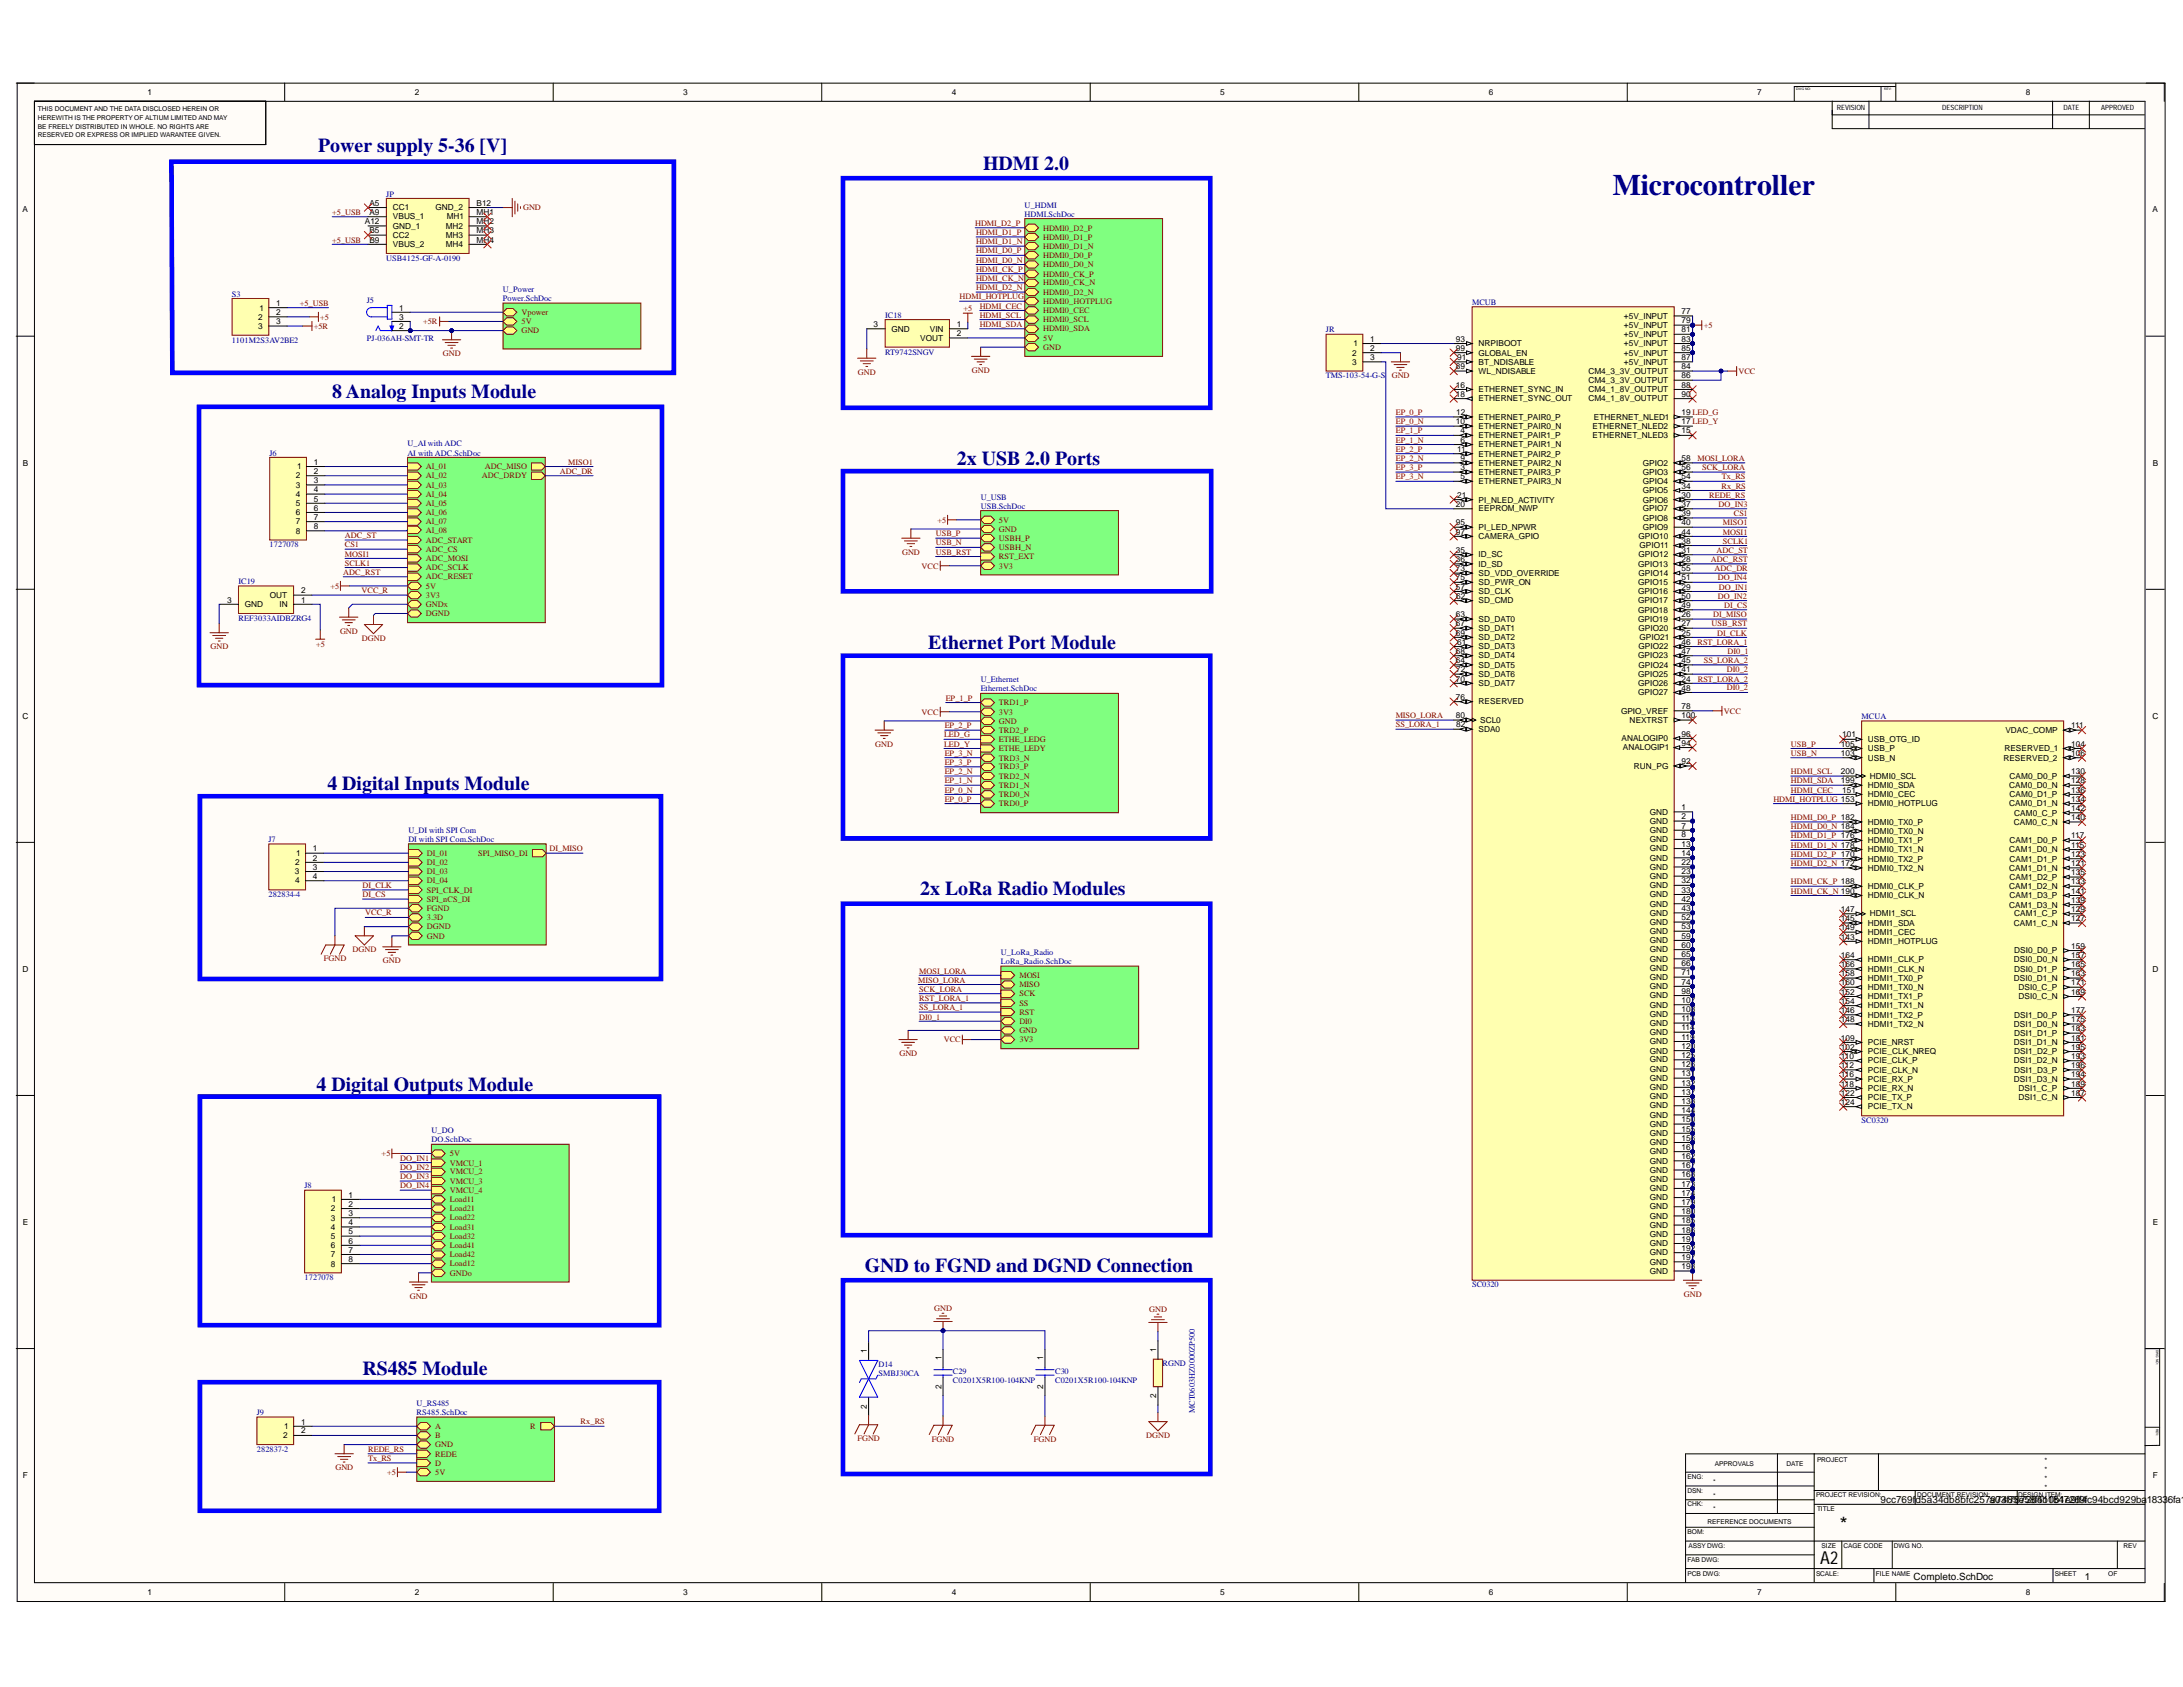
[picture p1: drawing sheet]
<svg xmlns="http://www.w3.org/2000/svg" width="279mm" height="216mm" viewBox="0 0 279 216" stroke-linecap="round" stroke-linejoin="round" font-family="sans-serif">
<defs><g id="words">
<text font-size="3.8" fill="#000080" x="206.4" y="24.9">Microcontroller</text>
<g font-size="2.5" fill="#000080">
<text x="40.7" y="19.4">Power supply 5-36 [V]</text>
<text x="125.8" y="21.8">HDMI 2.0</text>
<text x="42.5" y="50.9">8 Analog Inputs Module</text>
<text x="122.5" y="59.5">2x USB 2.0 Ports</text>
<text x="118.8" y="83">Ethernet Port Module</text>
<text x="41.9" y="101.1">4 Digital Inputs Module</text>
<text x="117.8" y="114.5">2x LoRa Radio Modules</text>
<text x="40.5" y="139.7">4 Digital Outputs Module</text>
<text x="110.7" y="162.8">GND to FGND and DGND Connection</text>
<text x="46.4" y="176">RS485 Module</text>
</g>
<text font-size="2.5" x="235.5" y="196">*</text>
<text font-size="2.3" x="233" y="200.2">A2</text>
<g font-size="1.3">
<text x="240.7" y="192.4">9cc769fd5a34db8bfc257a90734f8758e75286f4b1847269f</text>
<text x="260.8" y="192.4">510b1e9ff4c94bcd929ba</text>
<text x="274.8" y="192.4">1833</text>
<text x="277.5" y="192.4">6fa1d</text>
<text x="244.9" y="202.2">Completo.SchDoc</text>
<text x="266.9" y="202.2">1</text>
</g>
<g font-size="1.1">
<text x="18.9" y="12.1">1</text>
<text x="53.1" y="12.1">2</text>
<text x="87.5" y="12.1">3</text>
<text x="121.8" y="12.1">4</text>
<text x="156.2" y="12.1">5</text>
<text x="190.6" y="12.1">6</text>
<text x="224.9" y="12.1">7</text>
<text x="259.3" y="12.1">8</text>
<text x="2.9" y="27.2">A</text>
<text x="46.7" y="28.7">A12</text>
<text x="47.3" y="26.3">A5</text>
<text x="47.3" y="27.5">A9</text>
<text x="47.3" y="29.9">B5</text>
<text x="50.3" y="26.9">CC1</text>
<text x="50.3" y="28.1">VBUS_1</text>
<text x="50.3" y="29.3">GND_1</text>
<text x="55.7" y="26.9">GND_2</text>
<text x="57.1" y="29.3">MH2</text>
<text x="57.2" y="28.1">MH1</text>
<text x="61" y="26.3">B12</text>
<text x="61" y="27.5">MH1</text>
<text x="61" y="28.7">MH2</text>
<text x="61" y="29.9">MH3</text>
<text x="275.5" y="27.2">A</text>
<text x="47.3" y="31">B9</text>
<text x="50.3" y="30.4">CC2</text>
<text x="50.3" y="31.6">VBUS_2</text>
<text x="57.1" y="30.4">MH3</text>
<text x="57.1" y="31.6">MH4</text>
<text x="61" y="31">MH4</text>
<text x="33" y="40.9">2</text>
<text x="33.2" y="39.7">1</text>
<text x="35.4" y="39.2">1</text>
<text x="35.4" y="40.3">2</text>
<text x="35.4" y="41.5">3</text>
<text x="51.1" y="39.7">1</text>
<text x="51.1" y="40.9">3</text>
<text x="111.8" y="41.9">3</text>
<text x="122.5" y="41.9">1</text>
<text x="207.8" y="40.8">+5V_INPUT</text>
<text x="207.8" y="41.9">+5V_INPUT</text>
<text x="215.2" y="40.2">77</text>
<text x="215.2" y="41.4">79</text>
<text x="33" y="42.1">3</text>
<text x="51.1" y="42.1">2</text>
<text x="114.1" y="42.5">GND</text>
<text x="117.8" y="43.6">VOUT</text>
<text x="119" y="42.5">VIN</text>
<text x="122.5" y="43">2</text>
<text x="173.1" y="45.5">2</text>
<text x="173.1" y="46.7">3</text>
<text x="173.2" y="44.3">1</text>
<text x="175.4" y="43.7">1</text>
<text x="175.4" y="44.9">2</text>
<text x="175.4" y="46.1">3</text>
<text x="186.3" y="43.7">93</text>
<text x="186.3" y="44.9">99</text>
<text x="186.3" y="47.3">89</text>
<text x="186.5" y="46.1">91</text>
<text x="189.3" y="44.3">NRPIBOOT</text>
<text x="189.3" y="45.5">GLOBAL_EN</text>
<text x="189.3" y="46.7">BT_NDISABLE</text>
<text x="189.3" y="47.8">WL_NDISABLE</text>
<text x="203.3" y="47.8">CM4_3_3V_OUTPUT</text>
<text x="207.8" y="43.1">+5V_INPUT</text>
<text x="207.8" y="44.3">+5V_INPUT</text>
<text x="207.8" y="45.5">+5V_INPUT</text>
<text x="207.8" y="46.7">+5V_INPUT</text>
<text x="215.2" y="42.5">81</text>
<text x="215.2" y="43.7">83</text>
<text x="215.2" y="44.9">85</text>
<text x="215.2" y="46.1">87</text>
<text x="215.2" y="47.3">84</text>
<text x="186.3" y="49.6">16</text>
<text x="186.3" y="50.8">18</text>
<text x="186.4" y="53.2">12</text>
<text x="189.3" y="50.2">ETHERNET_SYNC_IN</text>
<text x="189.3" y="51.4">ETHERNET_SYNC_OUT</text>
<text x="189.3" y="53.7">ETHERNET_PAIR0_P</text>
<text x="203.3" y="49">CM4_3_3V_OUTPUT</text>
<text x="203.3" y="50.2">CM4_1_8V_OUTPUT</text>
<text x="203.3" y="51.4">CM4_1_8V_OUTPUT</text>
<text x="204" y="53.7">ETHERNET_NLED1</text>
<text x="215.2" y="48.4">86</text>
<text x="215.2" y="49.6">88</text>
<text x="215.2" y="50.8">90</text>
<text x="215.2" y="53.2">19 LED_G</text>
<text x="2.9" y="59.6">B</text>
<text x="40.2" y="59.5">1</text>
<text x="186.3" y="54.3">10</text>
<text x="186.5" y="57.8">11</text>
<text x="186.9" y="55.5">4</text>
<text x="186.9" y="56.7">6</text>
<text x="186.9" y="59">9</text>
<text x="189.3" y="54.9">ETHERNET_PAIR0_N</text>
<text x="189.3" y="56.1">ETHERNET_PAIR1_P</text>
<text x="189.3" y="57.3">ETHERNET_PAIR1_N</text>
<text x="189.3" y="58.4">ETHERNET_PAIR2_P</text>
<text x="189.3" y="59.6">ETHERNET_PAIR2_N</text>
<text x="203.8" y="54.9">ETHERNET_NLED2</text>
<text x="203.8" y="56.1">ETHERNET_NLED3</text>
<text x="210.3" y="59.6">GPIO2</text>
<text x="215.2" y="54.3">17 LED_Y</text>
<text x="215.2" y="55.5">15</text>
<text x="215.2" y="59">58</text>
<text x="275.5" y="59.6">B</text>
<text x="37.9" y="61.2">2</text>
<text x="37.9" y="62.4">3</text>
<text x="37.9" y="63.6">4</text>
<text x="37.9" y="64.8">5</text>
<text x="37.9" y="66">6</text>
<text x="38" y="60.1">1</text>
<text x="40.2" y="60.6">2</text>
<text x="40.2" y="61.8">3</text>
<text x="40.2" y="63">4</text>
<text x="40.2" y="64.2">5</text>
<text x="40.2" y="65.4">6</text>
<text x="186.3" y="64.9">20</text>
<text x="186.5" y="63.7">21</text>
<text x="186.9" y="60.2">3</text>
<text x="186.9" y="61.4">5</text>
<text x="189.3" y="60.8">ETHERNET_PAIR3_P</text>
<text x="189.3" y="61.9">ETHERNET_PAIR3_N</text>
<text x="189.3" y="64.3">PI_NLED_ACTIVITY</text>
<text x="189.3" y="65.5">EEPROM_NWP</text>
<text x="210.3" y="60.8">GPIO3</text>
<text x="210.3" y="61.9">GPIO4</text>
<text x="210.3" y="63.1">GPIO5</text>
<text x="210.3" y="64.3">GPIO6</text>
<text x="210.3" y="65.5">GPIO7</text>
<text x="215.2" y="60.2">56</text>
<text x="215.2" y="61.4">54</text>
<text x="215.2" y="62.5">34</text>
<text x="215.2" y="63.7">30</text>
<text x="215.2" y="64.9">37</text>
<text x="37.9" y="67.1">7</text>
<text x="37.9" y="68.3">8</text>
<text x="40.2" y="66.5">7</text>
<text x="40.2" y="67.7">8</text>
<text x="186.3" y="67.2">95</text>
<text x="186.3" y="68.4">97</text>
<text x="186.3" y="70.8">35</text>
<text x="186.3" y="71.9">36</text>
<text x="189.3" y="67.8">PI_LED_NPWR</text>
<text x="189.3" y="69">CAMERA_GPIO</text>
<text x="189.3" y="71.3">ID_SC</text>
<text x="209.7" y="69">GPIO10</text>
<text x="209.7" y="71.3">GPIO12</text>
<text x="209.8" y="70.2">GPIO11</text>
<text x="210.3" y="66.6">GPIO8</text>
<text x="210.3" y="67.8">GPIO9</text>
<text x="215.2" y="66">39</text>
<text x="215.2" y="67.2">40</text>
<text x="215.2" y="68.4">44</text>
<text x="215.2" y="69.6">38</text>
<text x="215.2" y="70.8">31</text>
<text x="215.2" y="71.9">28</text>
<text x="29.1" y="77.1">3</text>
<text x="31.3" y="77.7">GND</text>
<text x="34.6" y="76.5">OUT</text>
<text x="35.8" y="77.7">IN</text>
<text x="38.5" y="77.1">1</text>
<text x="38.5" y="75.9">2</text>
<text x="186.3" y="73.1">73</text>
<text x="186.3" y="74.3">75</text>
<text x="186.3" y="75.5">57</text>
<text x="186.4" y="76.7">62</text>
<text x="189.3" y="72.5">ID_SD</text>
<text x="189.3" y="73.7">SD_VDD_OVERRIDE</text>
<text x="189.3" y="74.9">SD_PWR_ON</text>
<text x="189.3" y="76.1">SD_CLK</text>
<text x="189.3" y="77.2">SD_CMD</text>
<text x="209.7" y="72.5">GPIO13</text>
<text x="209.7" y="74.9">GPIO15</text>
<text x="209.7" y="76.1">GPIO16</text>
<text x="209.7" y="77.2">GPIO17</text>
<text x="209.7" y="73.7">GPIO14</text>
<text x="215.2" y="73.1">55</text>
<text x="215.2" y="74.3">51</text>
<text x="215.2" y="75.5">29</text>
<text x="215.2" y="76.7">50</text>
<text x="215.2" y="77.8">49</text>
<text x="186.3" y="79">63</text>
<text x="186.3" y="80.2">67</text>
<text x="186.3" y="81.3">69</text>
<text x="186.3" y="83.7">68</text>
<text x="186.5" y="82.5">61</text>
<text x="189.3" y="79.6">SD_DAT0</text>
<text x="189.3" y="80.8">SD_DAT1</text>
<text x="189.3" y="81.9">SD_DAT2</text>
<text x="189.3" y="83.1">SD_DAT3</text>
<text x="209.7" y="78.4">GPIO18</text>
<text x="209.7" y="79.6">GPIO19</text>
<text x="209.7" y="80.8">GPIO20</text>
<text x="209.7" y="83.1">GPIO22</text>
<text x="209.8" y="81.9">GPIO21</text>
<text x="215.2" y="79">26</text>
<text x="215.2" y="80.2">27</text>
<text x="215.2" y="81.3">25</text>
<text x="215.2" y="82.5">46</text>
<text x="215.2" y="83.7">47</text>
<text x="186.3" y="84.9">64</text>
<text x="186.3" y="87.2">70</text>
<text x="186.3" y="89.6">76</text>
<text x="186.4" y="86">72</text>
<text x="189.3" y="84.3">SD_DAT4</text>
<text x="189.3" y="85.5">SD_DAT5</text>
<text x="189.3" y="86.6">SD_DAT6</text>
<text x="189.3" y="87.8">SD_DAT7</text>
<text x="209.7" y="84.3">GPIO23</text>
<text x="209.7" y="86.6">GPIO25</text>
<text x="209.7" y="87.8">GPIO26</text>
<text x="209.7" y="89">GPIO27</text>
<text x="209.7" y="85.5">GPIO24</text>
<text x="215.2" y="84.9">45</text>
<text x="215.2" y="86">41</text>
<text x="215.2" y="87.2">24</text>
<text x="215.2" y="88.4">48</text>
<text x="2.9" y="92">C</text>
<text x="186.3" y="91.9">80</text>
<text x="186.4" y="93.1">82</text>
<text x="189.3" y="90.1">RESERVED</text>
<text x="189.3" y="93.7">SDA0</text>
<text x="189.5" y="92.5">SCL0</text>
<text x="207.5" y="91.3">GPIO_VREF</text>
<text x="207.5" y="94.8">ANALOGIP0</text>
<text x="208.6" y="92.5">NEXTRST</text>
<text x="215.2" y="90.7">78</text>
<text x="215.2" y="91.9">100</text>
<text x="215.2" y="94.3">96</text>
<text x="215.2" y="95.4">94</text>
<text x="235.6" y="95.6">105</text>
<text x="235.8" y="94.4">101</text>
<text x="239.1" y="95">USB_OTG_ID</text>
<text x="256.7" y="93.8">VDAC_COMP</text>
<text x="265.1" y="93.2">111</text>
<text x="265.1" y="95.6">104</text>
<text x="275.5" y="92">C</text>
<text x="207.7" y="96">ANALOGIP1</text>
<text x="209.1" y="98.4">RUN_PG</text>
<text x="215.2" y="97.8">92</text>
<text x="235.6" y="96.7">103</text>
<text x="235.6" y="99.1">200</text>
<text x="235.6" y="100.2">199</text>
<text x="235.8" y="101.4">151</text>
<text x="239.1" y="96.1">USB_P</text>
<text x="239.1" y="97.3">USB_N</text>
<text x="239.1" y="100.8">HDMI0_SDA</text>
<text x="239.3" y="99.7">HDMI0_SCL</text>
<text x="256.4" y="97.3">RESERVED_2</text>
<text x="256.5" y="96.1">RESERVED_1</text>
<text x="257.2" y="100.8">CAM0_D0_N</text>
<text x="257.2" y="99.7">CAM0_D0_P</text>
<text x="265.1" y="96.7">106</text>
<text x="265.1" y="99.1">130</text>
<text x="265.1" y="100.2">128</text>
<text x="265.1" y="101.4">136</text>
<text x="211.2" y="104.3">GND</text>
<text x="211.2" y="105.4">GND</text>
<text x="211.2" y="106.6">GND</text>
<text x="211.2" y="107.8">GND</text>
<text x="215.2" y="103.7">1</text>
<text x="215.2" y="104.9">2</text>
<text x="215.2" y="106">7</text>
<text x="215.2" y="107.2">8</text>
<text x="239.1" y="102">HDMI0_CEC</text>
<text x="239.1" y="103.2">HDMI0_HOTPLUG</text>
<text x="239.1" y="105.5">HDMI0_TX0_P</text>
<text x="239.1" y="106.7">HDMI0_TX0_N</text>
<text x="239.1" y="107.9">HDMI0_TX1_P</text>
<text x="257.2" y="103.2">CAM0_D1_N</text>
<text x="257.2" y="102">CAM0_D1_P</text>
<text x="257.2" y="107.9">CAM1_D0_P</text>
<text x="257.8" y="105.5">CAM0_C_N</text>
<text x="257.8" y="104.4">CAM0_C_P</text>
<text x="265.1" y="102.6">134</text>
<text x="265.1" y="103.8">142</text>
<text x="265.1" y="104.9">140</text>
<text x="265.1" y="107.3">117</text>
<text x="37.7" y="111.9">3</text>
<text x="37.8" y="110.7">2</text>
<text x="37.8" y="113.1">4</text>
<text x="37.9" y="109.5">1</text>
<text x="40" y="109">1</text>
<text x="40" y="110.1">2</text>
<text x="40" y="111.3">3</text>
<text x="40" y="112.5">4</text>
<text x="211.2" y="109">GND</text>
<text x="211.2" y="110.1">GND</text>
<text x="211.2" y="111.3">GND</text>
<text x="211.2" y="112.5">GND</text>
<text x="211.2" y="113.7">GND</text>
<text x="215.2" y="108.4">13</text>
<text x="215.2" y="109.5">14</text>
<text x="215.2" y="110.7">22</text>
<text x="215.2" y="111.9">23</text>
<text x="215.2" y="113.1">32</text>
<text x="239.1" y="109.1">HDMI0_TX1_N</text>
<text x="239.1" y="110.3">HDMI0_TX2_P</text>
<text x="239.1" y="111.4">HDMI0_TX2_N</text>
<text x="239.1" y="113.8">HDMI0_CLK_P</text>
<text x="257.2" y="109.1">CAM1_D0_N</text>
<text x="257.2" y="111.4">CAM1_D1_N</text>
<text x="257.2" y="113.8">CAM1_D2_N</text>
<text x="257.2" y="110.3">CAM1_D1_P</text>
<text x="257.2" y="112.6">CAM1_D2_P</text>
<text x="265.1" y="108.5">115</text>
<text x="265.1" y="109.7">123</text>
<text x="265.1" y="110.8">121</text>
<text x="265.1" y="112">135</text>
<text x="265.1" y="113.2">133</text>
<text x="211.2" y="114.8">GND</text>
<text x="211.2" y="116">GND</text>
<text x="211.2" y="117.2">GND</text>
<text x="211.2" y="118.3">GND</text>
<text x="211.2" y="119.5">GND</text>
<text x="215.2" y="114.2">33</text>
<text x="215.2" y="115.4">42</text>
<text x="215.2" y="116.6">43</text>
<text x="215.2" y="117.8">52</text>
<text x="215.2" y="118.9">53</text>
<text x="235.6" y="116.7">147</text>
<text x="235.6" y="117.9">145</text>
<text x="235.6" y="119.1">149</text>
<text x="239.1" y="115">HDMI0_CLK_N</text>
<text x="239.1" y="118.5">HDMI1_SDA</text>
<text x="239.1" y="119.7">HDMI1_CEC</text>
<text x="239.3" y="117.3">HDMI1_SCL</text>
<text x="257.2" y="116.1">CAM1_D3_N</text>
<text x="257.2" y="115">CAM1_D3_P</text>
<text x="257.8" y="118.5">CAM1_C_N</text>
<text x="257.8" y="117.3">CAM1_C_P</text>
<text x="265.1" y="114.4">141</text>
<text x="265.1" y="115.6">139</text>
<text x="265.1" y="116.7">129</text>
<text x="265.1" y="117.9">127</text>
<text x="2.9" y="124.3">D</text>
<text x="211.2" y="120.7">GND</text>
<text x="211.2" y="121.9">GND</text>
<text x="211.2" y="123.1">GND</text>
<text x="211.2" y="124.2">GND</text>
<text x="211.2" y="125.4">GND</text>
<text x="215.2" y="120.1">59</text>
<text x="215.2" y="121.3">60</text>
<text x="215.2" y="122.5">65</text>
<text x="215.2" y="123.6">66</text>
<text x="215.2" y="124.8">71</text>
<text x="215.2" y="126">74</text>
<text x="235.6" y="120.2">143</text>
<text x="235.6" y="122.6">164</text>
<text x="235.6" y="123.8">166</text>
<text x="235.6" y="124.9">158</text>
<text x="239.1" y="120.8">HDMI1_HOTPLUG</text>
<text x="239.1" y="123.2">HDMI1_CLK_P</text>
<text x="239.1" y="124.3">HDMI1_CLK_N</text>
<text x="239.1" y="125.5">HDMI1_TX0_P</text>
<text x="257.8" y="123.2">DSI0_D0_N</text>
<text x="257.8" y="125.5">DSI0_D1_N</text>
<text x="257.8" y="122">DSI0_D0_P</text>
<text x="257.8" y="124.3">DSI0_D1_P</text>
<text x="265.1" y="121.4">159</text>
<text x="265.1" y="122.6">157</text>
<text x="265.1" y="123.8">165</text>
<text x="265.1" y="124.9">163</text>
<text x="275.5" y="124.3">D</text>
<text x="211.2" y="126.6">GND</text>
<text x="211.2" y="127.8">GND</text>
<text x="211.2" y="129">GND</text>
<text x="211.2" y="130.1">GND</text>
<text x="211.2" y="131.3">GND</text>
<text x="215.2" y="127.2">98</text>
<text x="215.2" y="128.4">107</text>
<text x="215.2" y="129.5">108</text>
<text x="215.2" y="130.7">113</text>
<text x="215.2" y="131.9">114</text>
<text x="235.6" y="126.1">160</text>
<text x="235.6" y="127.3">152</text>
<text x="235.6" y="128.4">154</text>
<text x="235.6" y="129.6">146</text>
<text x="235.6" y="130.8">148</text>
<text x="239.1" y="126.7">HDMI1_TX0_N</text>
<text x="239.1" y="127.9">HDMI1_TX1_P</text>
<text x="239.1" y="129">HDMI1_TX1_N</text>
<text x="239.1" y="130.2">HDMI1_TX2_P</text>
<text x="239.1" y="131.4">HDMI1_TX2_N</text>
<text x="257.8" y="131.4">DSI1_D0_N</text>
<text x="257.8" y="130.2">DSI1_D0_P</text>
<text x="258.4" y="126.7">DSI0_C_P</text>
<text x="258.4" y="127.9">DSI0_C_N</text>
<text x="265.1" y="126.1">171</text>
<text x="265.1" y="127.3">169</text>
<text x="265.1" y="129.6">177</text>
<text x="265.1" y="130.8">175</text>
<text x="265.1" y="132">183</text>
<text x="211.2" y="132.5">GND</text>
<text x="211.2" y="133.6">GND</text>
<text x="211.2" y="134.8">GND</text>
<text x="211.2" y="136">GND</text>
<text x="211.2" y="137.2">GND</text>
<text x="215.2" y="133.1">119</text>
<text x="215.2" y="134.2">120</text>
<text x="215.2" y="135.4">125</text>
<text x="215.2" y="136.6">126</text>
<text x="215.2" y="137.7">131</text>
<text x="235.6" y="133.2">109</text>
<text x="235.6" y="134.3">102</text>
<text x="235.6" y="135.5">110</text>
<text x="235.6" y="136.7">112</text>
<text x="235.6" y="137.9">116</text>
<text x="239.1" y="133.8">PCIE_NRST</text>
<text x="239.1" y="134.9">PCIE_CLK_NREQ</text>
<text x="239.1" y="136.1">PCIE_CLK_P</text>
<text x="239.1" y="137.3">PCIE_CLK_N</text>
<text x="257.8" y="133.8">DSI1_D1_N</text>
<text x="257.8" y="136.1">DSI1_D2_N</text>
<text x="257.8" y="132.6">DSI1_D1_P</text>
<text x="257.8" y="134.9">DSI1_D2_P</text>
<text x="257.8" y="137.3">DSI1_D3_P</text>
<text x="265.1" y="133.2">181</text>
<text x="265.1" y="134.3">195</text>
<text x="265.1" y="135.5">193</text>
<text x="265.1" y="136.7">196</text>
<text x="265.1" y="137.9">194</text>
<text x="211.2" y="138.3">GND</text>
<text x="211.2" y="139.5">GND</text>
<text x="211.2" y="140.7">GND</text>
<text x="211.2" y="141.8">GND</text>
<text x="211.2" y="143">GND</text>
<text x="215.2" y="138.9">132</text>
<text x="215.2" y="140.1">137</text>
<text x="215.2" y="141.3">138</text>
<text x="215.2" y="142.4">144</text>
<text x="215.2" y="143.6">150</text>
<text x="235.6" y="139.1">118</text>
<text x="235.6" y="140.2">122</text>
<text x="235.6" y="141.4">124</text>
<text x="239.1" y="138.5">PCIE_RX_P</text>
<text x="239.1" y="139.7">PCIE_RX_N</text>
<text x="239.1" y="140.8">PCIE_TX_P</text>
<text x="239.1" y="142">PCIE_TX_N</text>
<text x="257.8" y="138.5">DSI1_D3_N</text>
<text x="258.4" y="139.7">DSI1_C_P</text>
<text x="258.4" y="140.8">DSI1_C_N</text>
<text x="265.1" y="139.1">189</text>
<text x="265.1" y="140.2">187</text>
<text x="211.2" y="144.2">GND</text>
<text x="211.2" y="145.4">GND</text>
<text x="211.2" y="146.6">GND</text>
<text x="211.2" y="147.7">GND</text>
<text x="211.2" y="148.9">GND</text>
<text x="215.2" y="144.8">155</text>
<text x="215.2" y="146">156</text>
<text x="215.2" y="147.1">161</text>
<text x="215.2" y="148.3">162</text>
<text x="215.2" y="149.5">167</text>
<text x="42.3" y="155">2</text>
<text x="42.5" y="153.9">1</text>
<text x="44.6" y="153.3">1</text>
<text x="44.6" y="154.4">2</text>
<text x="44.6" y="155.6">3</text>
<text x="211.2" y="150.1">GND</text>
<text x="211.2" y="151.3">GND</text>
<text x="211.2" y="152.5">GND</text>
<text x="211.2" y="153.6">GND</text>
<text x="211.2" y="154.8">GND</text>
<text x="211.2" y="156">GND</text>
<text x="215.2" y="150.7">168</text>
<text x="215.2" y="151.9">173</text>
<text x="215.2" y="153">174</text>
<text x="215.2" y="154.2">179</text>
<text x="215.2" y="155.4">180</text>
<text x="2.9" y="156.7">E</text>
<text x="42.3" y="156.2">3</text>
<text x="42.3" y="157.4">4</text>
<text x="42.3" y="158.5">5</text>
<text x="42.3" y="159.7">6</text>
<text x="42.3" y="160.9">7</text>
<text x="44.6" y="156.8">4</text>
<text x="44.6" y="158">5</text>
<text x="44.6" y="159.1">6</text>
<text x="44.6" y="160.3">7</text>
<text x="44.6" y="161.5">8</text>
<text x="211.2" y="157.2">GND</text>
<text x="211.2" y="158.3">GND</text>
<text x="211.2" y="159.5">GND</text>
<text x="211.2" y="160.7">GND</text>
<text x="211.2" y="161.8">GND</text>
<text x="215.2" y="156.6">185</text>
<text x="215.2" y="157.7">186</text>
<text x="215.2" y="158.9">191</text>
<text x="215.2" y="160.1">192</text>
<text x="215.2" y="161.3">197</text>
<text x="275.5" y="156.7">E</text>
<text x="42.3" y="162.1">8</text>
<text x="211.2" y="163">GND</text>
<text x="215.2" y="162.4">198</text>
<text x="110.9" y="173.2" transform="rotate(-90 110.9 173.2)">1</text>
<text x="148" y="173" transform="rotate(-90 148 173)">1</text>
<text x="120.5" y="177.7" transform="rotate(-90 120.5 177.7)">2</text>
<text x="120.5" y="174.1" transform="rotate(-90 120.5 174.1)">1</text>
<text x="133.5" y="177.7" transform="rotate(-90 133.5 177.7)">2</text>
<text x="133.5" y="174.1" transform="rotate(-90 133.5 174.1)">1</text>
<text x="148" y="178.9" transform="rotate(-90 148 178.9)">2</text>
<text x="36.2" y="184">2</text>
<text x="36.4" y="182.9">1</text>
<text x="38.5" y="182.3">1</text>
<text x="38.5" y="183.5">2</text>
<text x="110.9" y="180.3" transform="rotate(-90 110.9 180.3)">2</text>
<text x="2.9" y="189.1">F</text>
<text x="275.5" y="189.1">F</text>
<text x="18.9" y="204.2">1</text>
<text x="53.1" y="204.2">2</text>
<text x="87.5" y="204.2">3</text>
<text x="121.8" y="204.2">4</text>
<text x="156.2" y="204.2">5</text>
<text x="190.6" y="204.2">6</text>
<text x="224.9" y="204.2">7</text>
<text x="259.3" y="204.2">8</text>
</g>
<g font-size="1.1" fill="#800000">
<text x="42.5" y="27.5">+5_USB</text>
<text x="66.9" y="26.9">GND</text>
<text x="124.8" y="28.9">HDMI_D2_P</text>
<text x="133.5" y="29.5">HDMI0_D2_P</text>
<text x="42.5" y="31">+5_USB</text>
<text x="124.9" y="30.1">HDMI_D1_P</text>
<text x="124.9" y="31.3">HDMI_D1_N</text>
<text x="124.9" y="32.4">HDMI_D0_P</text>
<text x="124.9" y="33.6">HDMI_D0_N</text>
<text x="124.9" y="34.8">HDMI_CK_P</text>
<text x="124.9" y="36">HDMI_CK_N</text>
<text x="133.5" y="30.7">HDMI0_D1_P</text>
<text x="133.5" y="31.8">HDMI0_D1_N</text>
<text x="133.5" y="33">HDMI0_D0_P</text>
<text x="133.5" y="34.2">HDMI0_D0_N</text>
<text x="133.5" y="35.4">HDMI0_CK_P</text>
<text x="38.4" y="39.2">+5_USB</text>
<text x="41" y="40.9">+5</text>
<text x="54.2" y="41.5">+5R</text>
<text x="66.7" y="40.3">Vpower</text>
<text x="66.7" y="41.5">5V</text>
<text x="122.8" y="38.3">HDMI_HOTPLUG</text>
<text x="123.3" y="39.8">+5</text>
<text x="124.9" y="37.1">HDMI_D2_N</text>
<text x="125.4" y="39.5">HDMI_CEC</text>
<text x="125.4" y="40.7">HDMI_SCL</text>
<text x="125.4" y="41.9">HDMI_SDA</text>
<text x="133.5" y="36.5">HDMI0_CK_N</text>
<text x="133.5" y="37.7">HDMI0_D2_N</text>
<text x="133.5" y="38.9">HDMI0_HOTPLUG</text>
<text x="133.5" y="40.1">HDMI0_CEC</text>
<text x="133.5" y="41.3">HDMI0_SCL</text>
<text x="218.1" y="41.9">+5</text>
<text x="40.2" y="42.1">+5R</text>
<text x="56.7" y="45.6">GND</text>
<text x="66.7" y="42.7">GND</text>
<text x="109.8" y="48">GND</text>
<text x="124.4" y="47.7">GND</text>
<text x="133.5" y="42.4">HDMI0_SDA</text>
<text x="133.5" y="43.6">5V</text>
<text x="133.5" y="44.8">GND</text>
<text x="222.5" y="47.8">VCC</text>
<text x="178.1" y="48.4">GND</text>
<text x="178.6" y="53.1">EP_0_P</text>
<text x="72.7" y="59.5">MISO1</text>
<text x="178.6" y="54.3">EP_0_N</text>
<text x="178.6" y="55.5">EP_1_P</text>
<text x="178.6" y="56.7">EP_1_N</text>
<text x="178.6" y="57.8">EP_2_P</text>
<text x="178.6" y="59">EP_2_N</text>
<text x="217.2" y="59">MOSI_LORA</text>
<text x="54.5" y="60">AI_01</text>
<text x="54.5" y="61.2">AI_02</text>
<text x="54.5" y="62.4">AI_03</text>
<text x="54.5" y="63.6">AI_04</text>
<text x="54.5" y="64.8">AI_05</text>
<text x="54.5" y="65.9">AI_06</text>
<text x="61.7" y="61.2">ADC_DRDY</text>
<text x="62" y="60">ADC_MISO</text>
<text x="71.6" y="60.6">ADC_DR</text>
<text x="178.6" y="60.2">EP_3_P</text>
<text x="178.6" y="61.4">EP_3_N</text>
<text x="217.8" y="60.2">SCK_LORA</text>
<text x="218.8" y="63.7">REDE_RS</text>
<text x="220" y="64.9">DO_IN3</text>
<text x="220.3" y="62.5">Rx_RS</text>
<text x="220.4" y="61.4">Tx_RS</text>
<text x="44.2" y="70.1">CS1</text>
<text x="44.2" y="71.2">MOSI1</text>
<text x="44.2" y="68.9">ADC_ST</text>
<text x="54.5" y="67.1">AI_07</text>
<text x="54.5" y="68.2">AI_08</text>
<text x="54.5" y="69.5">ADC_START</text>
<text x="54.5" y="70.7">ADC_CS</text>
<text x="54.5" y="71.8">ADC_MOSI</text>
<text x="115.5" y="71">GND</text>
<text x="119.8" y="68.6">USB_P</text>
<text x="119.8" y="69.8">USB_N</text>
<text x="119.8" y="71">USB_RST</text>
<text x="120" y="66.9">+5</text>
<text x="127.8" y="66.9">5V</text>
<text x="127.8" y="68">GND</text>
<text x="127.8" y="69.2">USBH_P</text>
<text x="127.8" y="70.4">USBH_N</text>
<text x="127.8" y="71.6">RST_EXT</text>
<text x="219" y="71.9">ADC_RST</text>
<text x="219.7" y="70.7">ADC_ST</text>
<text x="220.5" y="68.4">MOSI1</text>
<text x="220.5" y="67.2">MISO1</text>
<text x="220.5" y="69.6">SCLK1</text>
<text x="221.9" y="66">CS1</text>
<text x="42.3" y="75.3">+5</text>
<text x="43.9" y="73.6">ADC_RST</text>
<text x="44.2" y="72.4">SCLK1</text>
<text x="46.3" y="75.9">VCC_R</text>
<text x="54.5" y="73">ADC_SCLK</text>
<text x="54.5" y="74.2">ADC_RESET</text>
<text x="54.5" y="75.3">5V</text>
<text x="54.5" y="76.5">3V3</text>
<text x="54.5" y="77.7">GNDx</text>
<text x="117.9" y="72.8">VCC</text>
<text x="127.8" y="72.8">3V3</text>
<text x="219.4" y="73.1">ADC_DR</text>
<text x="219.9" y="76.6">DO_IN2</text>
<text x="219.9" y="74.3">DO_IN4</text>
<text x="220" y="75.5">DO_IN1</text>
<text x="220.7" y="77.8">DI_CS</text>
<text x="26.9" y="83.1">GND</text>
<text x="40.5" y="82.7">+5</text>
<text x="43.5" y="81.1">GND</text>
<text x="46.3" y="82">DGND</text>
<text x="54.5" y="78.9">DGND</text>
<text x="217.2" y="82.5">RST_LORA_1</text>
<text x="219.1" y="80.2">USB_RST</text>
<text x="219.3" y="79">DI_MISO</text>
<text x="219.8" y="81.3">DI_CLK</text>
<text x="221.1" y="83.7">DI0_1</text>
<text x="121" y="89.7">EP_1_P</text>
<text x="217.3" y="87.2">RST_LORA_2</text>
<text x="218.1" y="84.9">SS_LORA_2</text>
<text x="221" y="86">DI0_2</text>
<text x="221" y="88.4">DI0_2</text>
<text x="112" y="95.6">GND</text>
<text x="117.9" y="91.5">VCC</text>
<text x="120.8" y="94.4">LED_G</text>
<text x="120.8" y="95.6">LED_Y</text>
<text x="120.9" y="93.2">EP_2_P</text>
<text x="127.8" y="90.3">TRD1_P</text>
<text x="127.8" y="91.5">3V3</text>
<text x="127.8" y="92.6">GND</text>
<text x="127.8" y="93.8">TRD2_P</text>
<text x="127.8" y="95">ETHE_LEDG</text>
<text x="178.6" y="91.9">MISO_LORA</text>
<text x="178.6" y="93.1">SS_LORA_1</text>
<text x="220.6" y="91.3">VCC</text>
<text x="229.2" y="95.6">USB_P</text>
<text x="120.9" y="97.9">EP_3_P</text>
<text x="120.9" y="96.7">EP_3_N</text>
<text x="120.9" y="99.1">EP_2_N</text>
<text x="120.9" y="100.2">EP_1_N</text>
<text x="120.9" y="101.4">EP_0_N</text>
<text x="127.8" y="96.1">ETHE_LEDY</text>
<text x="127.8" y="97.3">TRD3_N</text>
<text x="127.8" y="98.5">TRD3_P</text>
<text x="127.8" y="99.7">TRD2_N</text>
<text x="127.8" y="100.8">TRD1_N</text>
<text x="229.2" y="101.4">HDMI_CEC</text>
<text x="229.2" y="99.1">HDMI_SCL</text>
<text x="229.2" y="100.2">HDMI_SDA</text>
<text x="229.2" y="96.7">USB_N</text>
<text x="120.9" y="102.6">EP_0_P</text>
<text x="127.8" y="102">TRD0_N</text>
<text x="127.8" y="103.2">TRD0_P</text>
<text x="227" y="102.6">HDMI_HOTPLUG 153</text>
<text x="229.2" y="107.3">HDMI_D1_P 176</text>
<text x="229.2" y="104.9">HDMI_D0_P 182</text>
<text x="229.2" y="106.1">HDMI_D0_N 184</text>
<text x="46.4" y="113.7">DI_CLK</text>
<text x="54.6" y="109.5">DI_01</text>
<text x="54.6" y="110.7">DI_02</text>
<text x="54.6" y="111.9">DI_03</text>
<text x="54.6" y="113.1">DI_04</text>
<text x="61.2" y="109.5">SPI_MISO_DI</text>
<text x="70.3" y="109">DI_MISO</text>
<text x="229.2" y="109.7">HDMI_D2_P 170</text>
<text x="229.2" y="108.5">HDMI_D1_N 178</text>
<text x="229.2" y="113.2">HDMI_CK_P 188</text>
<text x="229.2" y="110.8">HDMI_D2_N 172</text>
<text x="46.4" y="114.8">DI_CS</text>
<text x="46.7" y="117.2">VCC_R</text>
<text x="54.6" y="114.2">SPI_CLK_DI</text>
<text x="54.6" y="115.4">SPI_nCS_DI</text>
<text x="54.6" y="116.6">FGND</text>
<text x="54.6" y="117.8">3.3D</text>
<text x="54.6" y="118.9">DGND</text>
<text x="229.2" y="114.4">HDMI_CK_N 190</text>
<text x="41.4" y="123">FGND</text>
<text x="45.1" y="121.9">DGND</text>
<text x="49" y="123.3">GND</text>
<text x="54.6" y="120.1">GND</text>
<text x="117.5" y="125.7">MISO_LORA</text>
<text x="117.7" y="124.6">MOSI_LORA</text>
<text x="130.5" y="125.2">MOSI</text>
<text x="117.7" y="126.9">SCK_LORA</text>
<text x="117.7" y="128.1">RST_LORA_1</text>
<text x="117.7" y="129.3">SS_LORA_1</text>
<text x="117.7" y="130.5">DI0_1</text>
<text x="130.5" y="126.3">MISO</text>
<text x="130.5" y="127.5">SCK</text>
<text x="130.5" y="128.7">SS</text>
<text x="130.5" y="129.9">RST</text>
<text x="130.5" y="131">DI0</text>
<text x="115.1" y="135.2">GND</text>
<text x="120.8" y="133.4">VCC</text>
<text x="130.5" y="132.2">GND</text>
<text x="130.5" y="133.4">3V3</text>
<text x="48.8" y="148">+5</text>
<text x="51.2" y="148.6">DO_IN1</text>
<text x="51.2" y="149.7">DO_IN2</text>
<text x="57.6" y="148">5V</text>
<text x="57.6" y="149.2">VMCU_1</text>
<text x="51.2" y="150.9">DO_IN3</text>
<text x="51.2" y="152.1">DO_IN4</text>
<text x="57.6" y="150.3">VMCU_2</text>
<text x="57.6" y="151.5">VMCU_3</text>
<text x="57.6" y="152.7">VMCU_4</text>
<text x="57.6" y="153.9">Load11</text>
<text x="57.6" y="155">Load21</text>
<text x="57.6" y="156.2">Load22</text>
<text x="57.6" y="157.4">Load31</text>
<text x="57.6" y="158.5">Load32</text>
<text x="57.6" y="159.7">Load41</text>
<text x="57.6" y="160.9">Load42</text>
<text x="52.4" y="166.2">GND</text>
<text x="57.6" y="162.1">Load12</text>
<text x="57.6" y="163.2">GNDo</text>
<text x="119.6" y="167.7">GND</text>
<text x="147.1" y="167.9">GND</text>
<text x="215.5" y="165.9">GND</text>
<text x="47.1" y="185.8">REDE_RS</text>
<text x="55.7" y="182.9">A</text>
<text x="55.7" y="184">B</text>
<text x="55.7" y="185.2">GND</text>
<text x="67.9" y="182.9">R</text>
<text x="74.3" y="182.3">Rx_RS</text>
<text x="109.7" y="184.5">FGND</text>
<text x="119.3" y="184.5">FGND</text>
<text x="132.3" y="184.5">FGND</text>
<text x="146.7" y="184">DGND</text>
<text x="42.9" y="188.1">GND</text>
<text x="47.1" y="187">Tx_RS</text>
<text x="49.6" y="188.7">+5</text>
<text x="55.7" y="186.4">REDE</text>
<text x="55.7" y="187.6">D</text>
<text x="55.7" y="188.7">5V</text>
</g>
<g font-size="1.1" fill="#000080">
<text x="49.4" y="25.2">JP</text>
<text x="131.1" y="26.6">U_HDMI</text>
<text x="131.1" y="27.7">HDMI.SchDoc</text>
<text x="49.4" y="33.4">USB4125-GF-A-0190</text>
<text x="29.7" y="38">S3</text>
<text x="46.9" y="38.7">J5</text>
<text x="64.4" y="37.4">U_Power</text>
<text x="64.4" y="38.6">Power.SchDoc</text>
<text x="113.3" y="40.7">IC18</text>
<text x="188.4" y="39">MCUB</text>
<text x="29.7" y="43.8">1101M2S3AV2BE2</text>
<text x="46.9" y="43.6">PJ-036AH-SMT-TR</text>
<text x="113.3" y="45.4">RT9742SNGV</text>
<text x="169.7" y="42.5">JR</text>
<text x="169.7" y="48.4">TMS-103-54-G-S</text>
<text x="34.5" y="58.3">J6</text>
<text x="52.1" y="57.1">U_AI with ADC</text>
<text x="52.1" y="58.3">AI with ADC.SchDoc</text>
<text x="125.5" y="63.9">U_USB</text>
<text x="125.5" y="65.1">USB.SchDoc</text>
<text x="34.5" y="70.1">1727078</text>
<text x="30.5" y="74.8">IC19</text>
<text x="30.5" y="79.4">REF3033AIDBZRG4</text>
<text x="125.5" y="87.3">U_Ethernet</text>
<text x="125.5" y="88.5">Ethernet.SchDoc</text>
<text x="238.3" y="92">MCUA</text>
<text x="34.4" y="107.8">J7</text>
<text x="52.3" y="106.6">U_DI with SPI Com</text>
<text x="52.3" y="107.8">DI with SPI Com.SchDoc</text>
<text x="34.4" y="114.8">282834-4</text>
<text x="128.1" y="122.2">U_LoRa_Radio</text>
<text x="128.1" y="123.4">LoRa_Radio.SchDoc</text>
<text x="238.3" y="143.8">SC0320</text>
<text x="55.2" y="145">U_DO</text>
<text x="55.2" y="146.2">DO.SchDoc</text>
<text x="39" y="152.1">J8</text>
<text x="39" y="163.8">1727078</text>
<text x="188.4" y="164.8">SC0320</text>
<text x="53.3" y="179.9">U_RS485</text>
<text x="112.5" y="174.9">D14</text>
<text x="112.5" y="176.1">SMBJ30CA</text>
<text x="122" y="175.9">C29</text>
<text x="122" y="177">C0201X5R100-104KNP</text>
<text x="135" y="175.9">C30</text>
<text x="135" y="177">C0201X5R100-104KNP</text>
<text x="148.8" y="174.9">RGND</text>
<text x="32.9" y="181.1">J9</text>
<text x="32.9" y="185.8">282837-2</text>
<text x="53.3" y="181.1">RS485.SchDoc</text>
<text x="152.9" y="180.9" transform="rotate(-90 152.9 180.9)">MCT0603HZ0000ZP500</text>
</g>
<g font-size=".9">
<text x="235.1" y="14.1">REVISION</text>
<text x="248.6" y="14.1">DESCRIPTION</text>
<text x="264.1" y="14.1">DATE</text>
<text x="268.9" y="14.1">APPROVED</text>
<text x="261.7" y="189.5">*</text>
<text x="261.7" y="190.7">*</text>
<text x="261.7" y="187.3">*</text>
<text x="261.7" y="188.4">*</text>
</g>
<g font-size=".8">
<text x="4.9" y="14.2">THIS DOCUMENT AND THE DATA DISCLOSED HEREIN OR</text>
<text x="4.9" y="15.4">HEREWITH IS THE PROPERTY OF ALTIUM LIMITED AND MAY</text>
<text x="4.9" y="16.5">BE FREELY DISTRIBUTED IN WHOLE. NO RIGHTS ARE</text>
<text x="4.9" y="17.6">RESERVED OR EXPRESS OR IMPLIED WARANTEE GIVEN.</text>
<text x="216" y="189.3">ENG:</text>
<text x="216" y="191.1">DSN:</text>
<text x="219.3" y="190">*</text>
<text x="219.3" y="191.7">*</text>
<text x="219.5" y="187.6">APPROVALS</text>
<text x="228.7" y="187.6">DATE</text>
<text x="232.4" y="191.6">PROJECT REVISION:</text>
<text x="232.6" y="187">PROJECT</text>
<text x="245.4" y="191.5">DOCUMENT REVISION:</text>
<text x="258.3" y="191.5">DESIGN ITEM:</text>
<text x="216" y="192.8">CHK:</text>
<text x="216" y="196.3">BOM:</text>
<text x="218.6" y="195">REFERENCE DOCUMENTS</text>
<text x="219.3" y="193.4">*</text>
<text x="232.6" y="193.4">TITLE</text>
<text x="216" y="199.9">FAB DWG:</text>
<text x="216" y="201.6">PCB DWG:</text>
<text x="216.1" y="198.1">ASSY DWG:</text>
<text x="232.4" y="201.6">SCALE:</text>
<text x="233.1" y="198.1">SIZE</text>
<text x="235.9" y="198.1">CAGE CODE</text>
<text x="240.1" y="201.6">FILE NAME</text>
<text x="242.4" y="198.1">DWG NO.</text>
<text x="263" y="201.6">SHEET</text>
<text x="269.8" y="201.6">OF</text>
<text x="271.8" y="198.1">REV</text>
</g>
<g font-size=".4">
<text x="229.9" y="11.5">DWG NO:</text>
<text x="241.1" y="11.5">REV:</text>
<text x="275.9" y="172.8" transform="rotate(90 275.9 172.8)">DWG NO:</text>
<text x="275.9" y="182.9" transform="rotate(90 275.9 182.9)">REV:</text>
</g>
</g></defs>
<g fill="#fffcf8">
<path d="M2.1 10.6h274.9v194.4h-274.9z" fill-rule="evenodd"/>
<path d="M4.4 13h270.3v189.6h-270.3z" fill-rule="evenodd"/>
</g>
<g fill="none" stroke="#000" stroke-width=".13">
<path d="M2.1 10.6h2.3M2.2 10.6h274.9v194.4h-274.9zM4.4 13h270.1v189.6h-270.1zM34 13v5.5h-29.6M36.4 10.6v2.4M70.8 10.6v2.4M105.2 10.6v2.4M139.5 10.6v2.4M173.9 10.6v2.4M208.3 10.6v2.4M234.5 12.9v3.6h40M234.5 14.7h40"/>
<path d="M239.2 12.9v3.6M240.8 11.1v1.8M242.6 11.1h-13v1.8M242.6 10.6v2.4M262.7 12.9v3.6M267.4 12.9v3.6M277 10.6v2.4M2.1 43h2.3M274.7 43h2.3M2.1 75.4h2.3M274.7 75.4h2.3M2.1 107.8h2.3"/>
<path d="M274.7 107.8h2.3M2.1 140.2h2.3M274.7 140.2h2.3M2.1 172.6h2.3M111.2 171.8v2.3M111.2 178.8v2.4M120.7 172.7v2.3M120.7 176.2v2.4M133.7 172.7v2.3M133.7 176.2v2.4M276.4 172.6v12.4h-1.9M277 172.6h-2.4"/>
<path d="M215.7 190.2h16.5M215.7 188.4h16.5M215.7 193.7h16.5M215.7 191.9h16.5M215.7 197.2h58.8M215.7 195.5h16.5M215.7 199h16.5M227.5 186.1v7.6M232.2 190.8h42.3M232.2 186.1v16.4M232.2 192.5h42.3M235.7 197.2v3.5"/>
<path d="M240.4 186.1v4.7M242.2 197.2v3.5M245.1 190.8v1.7M258.2 190.8v1.7M271 197.2v3.5M274.5 186.1h-58.8v16.4M274.6 182.7h1.8M36.4 202.6v2.4M70.8 202.6v2.4M105.2 202.6v2.4M139.5 202.6v2.4M173.9 202.6v2.4"/>
<path d="M208.3 202.6v2.4M215.7 200.7h58.8M239.8 200.7v1.8M242.6 202.6v2.4M262.8 200.7v1.8M277 202.6v2.4"/>
</g>
<path d="M110 174.1h2.3l-2.3 4.7h2.3zM112.3 176l-.2 .5h-1.9l-.2 .4M119.5 175.3h2.4M119.5 176h2.4M120.7 175v.3M120.7 176v.2M132.6 175.3h2.3M132.6 176h2.3M133.7 175v.3M133.7 176v.2" fill="none" stroke="#00f" stroke-width=".13"/>
<path d="M118.9 183.6l.6-1.2h2.4l-.6 1.2M120.7 181.2v1.2l-.6 1.2" fill="none" stroke="#800000" stroke-width=".13"/>
<path d="M125.5 88.7h17.6v15.3h-17.6z" fill-rule="evenodd" fill="#80ff80"/>
<path d="M125.5 88.7h17.6v15.3h-17.6z" fill="none" stroke="#800000" stroke-width=".13"/>
<path d="M125.5 89.9l.5-.5h.8l.5 .5-.5 .5h-.8z" fill-rule="evenodd" fill="#ffff80"/>
<path d="M125.5 89.9l.5-.5h.8l.5 .5-.5 .5h-.8z" fill="none" stroke="#800000" stroke-width=".13"/>
<path d="M125.5 91.1l.5-.5h.8l.5 .5-.5 .5h-.8z" fill-rule="evenodd" fill="#ffff80"/>
<path d="M125.5 91.1l.5-.5h.8l.5 .5-.5 .5h-.8z" fill="none" stroke="#800000" stroke-width=".13"/>
<path d="M125.5 92.3l.5-.5h.8l.5 .5-.5 .4h-.8z" fill-rule="evenodd" fill="#ffff80"/>
<path d="M125.5 92.3l.5-.5h.8l.5 .5-.5 .4h-.8z" fill="none" stroke="#800000" stroke-width=".13"/>
<path d="M125.5 93.4l.5-.4h.8l.5 .4-.5 .5h-.8z" fill-rule="evenodd" fill="#ffff80"/>
<path d="M125.5 93.4l.5-.4h.8l.5 .4-.5 .5h-.8z" fill="none" stroke="#800000" stroke-width=".13"/>
<path d="M125.5 94.1h1.3l.5 .5-.5 .5h-1.3z" fill-rule="evenodd" fill="#ffff80"/>
<path d="M125.5 94.1h1.3l.5 .5-.5 .5h-1.3z" fill="none" stroke="#800000" stroke-width=".13"/>
<path d="M125.5 95.3h1.3l.5 .5-.5 .5h-1.3z" fill-rule="evenodd" fill="#ffff80"/>
<path d="M125.5 95.3h1.3l.5 .5-.5 .5h-1.3z" fill="none" stroke="#800000" stroke-width=".13"/>
<path d="M125.5 97l.5-.5h.8l.5 .5-.5 .4h-.8z" fill-rule="evenodd" fill="#ffff80"/>
<path d="M125.5 97l.5-.5h.8l.5 .5-.5 .4h-.8z" fill="none" stroke="#800000" stroke-width=".13"/>
<path d="M125.5 98.1l.5-.4h.8l.5 .4-.5 .5h-.8z" fill-rule="evenodd" fill="#ffff80"/>
<path d="M125.5 98.1l.5-.4h.8l.5 .4-.5 .5h-.8z" fill="none" stroke="#800000" stroke-width=".13"/>
<path d="M125.5 99.3l.5-.5h.8l.5 .5-.5 .5h-.8z" fill-rule="evenodd" fill="#ffff80"/>
<path d="M125.5 99.3l.5-.5h.8l.5 .5-.5 .5h-.8z" fill="none" stroke="#800000" stroke-width=".13"/>
<path d="M125.5 100.5l.5-.5h.8l.5 .5-.5 .5h-.8z" fill-rule="evenodd" fill="#ffff80"/>
<path d="M125.5 100.5l.5-.5h.8l.5 .5-.5 .5h-.8z" fill="none" stroke="#800000" stroke-width=".13"/>
<path d="M125.5 101.7l.5-.5h.8l.5 .5-.5 .4h-.8z" fill-rule="evenodd" fill="#ffff80"/>
<path d="M125.5 101.7l.5-.5h.8l.5 .5-.5 .4h-.8z" fill="none" stroke="#800000" stroke-width=".13"/>
<path d="M125.5 102.8l.5-.4h.8l.5 .4-.5 .5h-.8z" fill-rule="evenodd" fill="#ffff80"/>
<path d="M125.5 102.8l.5-.4h.8l.5 .4-.5 .5h-.8z" fill="none" stroke="#800000" stroke-width=".13"/>
<path d="M125.5 65.3h17.6v8.3h-17.6z" fill-rule="evenodd" fill="#80ff80"/>
<path d="M125.5 65.3h17.6v8.3h-17.6z" fill="none" stroke="#800000" stroke-width=".13"/>
<path d="M125.5 66.5l.5-.4h.8l.5 .4-.5 .5h-.8z" fill-rule="evenodd" fill="#ffff80"/>
<path d="M125.5 66.5l.5-.4h.8l.5 .4-.5 .5h-.8z" fill="none" stroke="#800000" stroke-width=".13"/>
<path d="M125.5 67.7l.5-.5h.8l.5 .5-.5 .5h-.8z" fill-rule="evenodd" fill="#ffff80"/>
<path d="M125.5 67.7l.5-.5h.8l.5 .5-.5 .5h-.8z" fill="none" stroke="#800000" stroke-width=".13"/>
<path d="M125.5 68.9l.5-.5h.8l.5 .5-.5 .4h-.8z" fill-rule="evenodd" fill="#ffff80"/>
<path d="M125.5 68.9l.5-.5h.8l.5 .5-.5 .4h-.8z" fill="none" stroke="#800000" stroke-width=".13"/>
<path d="M125.5 70.1l.5-.5h.8l.5 .5-.5 .4h-.8z" fill-rule="evenodd" fill="#ffff80"/>
<path d="M125.5 70.1l.5-.5h.8l.5 .5-.5 .4h-.8z" fill="none" stroke="#800000" stroke-width=".13"/>
<path d="M125.5 70.8h1.3l.5 .4-.5 .5h-1.3z" fill-rule="evenodd" fill="#ffff80"/>
<path d="M125.5 70.8h1.3l.5 .4-.5 .5h-1.3z" fill="none" stroke="#800000" stroke-width=".13"/>
<path d="M125.5 72.4l.5-.5h.8l.5 .5-.5 .5h-.8z" fill-rule="evenodd" fill="#ffff80"/>
<path d="M125.5 72.4l.5-.5h.8l.5 .5-.5 .5h-.8z" fill="none" stroke="#800000" stroke-width=".13"/>
<path d="M131.2 28h17.6v17.6h-17.6z" fill-rule="evenodd" fill="#80ff80"/>
<path d="M131.2 28h17.6v17.6h-17.6z" fill="none" stroke="#800000" stroke-width=".13"/>
<path d="M131.2 29.2l.4-.5h.9l.4 .5-.4 .4h-.9z" fill-rule="evenodd" fill="#ffff80"/>
<path d="M131.2 29.2l.4-.5h.9l.4 .5-.4 .4h-.9z" fill="none" stroke="#800000" stroke-width=".13"/>
<path d="M131.2 30.3l.4-.4h.9l.4 .4-.4 .5h-.9z" fill-rule="evenodd" fill="#ffff80"/>
<path d="M131.2 30.3l.4-.4h.9l.4 .4-.4 .5h-.9z" fill="none" stroke="#800000" stroke-width=".13"/>
<path d="M131.2 31.5l.4-.5h.9l.4 .5-.4 .5h-.9z" fill-rule="evenodd" fill="#ffff80"/>
<path d="M131.2 31.5l.4-.5h.9l.4 .5-.4 .5h-.9z" fill="none" stroke="#800000" stroke-width=".13"/>
<path d="M131.2 32.7l.4-.5h.9l.4 .5-.4 .4h-.9z" fill-rule="evenodd" fill="#ffff80"/>
<path d="M131.2 32.7l.4-.5h.9l.4 .5-.4 .4h-.9z" fill="none" stroke="#800000" stroke-width=".13"/>
<path d="M131.2 33.9l.4-.5h.9l.4 .5-.4 .4h-.9z" fill-rule="evenodd" fill="#ffff80"/>
<path d="M131.2 33.9l.4-.5h.9l.4 .5-.4 .4h-.9z" fill="none" stroke="#800000" stroke-width=".13"/>
<path d="M131.2 35l.4-.4h.9l.4 .4-.4 .5h-.9z" fill-rule="evenodd" fill="#ffff80"/>
<path d="M131.2 35l.4-.4h.9l.4 .4-.4 .5h-.9z" fill="none" stroke="#800000" stroke-width=".13"/>
<path d="M131.2 36.2l.4-.5h.9l.4 .5-.4 .5h-.9z" fill-rule="evenodd" fill="#ffff80"/>
<path d="M131.2 36.2l.4-.5h.9l.4 .5-.4 .5h-.9z" fill="none" stroke="#800000" stroke-width=".13"/>
<path d="M131.2 37.4l.4-.5h.9l.4 .5-.4 .4h-.9z" fill-rule="evenodd" fill="#ffff80"/>
<path d="M131.2 37.4l.4-.5h.9l.4 .5-.4 .4h-.9z" fill="none" stroke="#800000" stroke-width=".13"/>
<path d="M131.2 38.6l.4-.5h.9l.4 .5-.4 .4h-.9z" fill-rule="evenodd" fill="#ffff80"/>
<path d="M131.2 38.6l.4-.5h.9l.4 .5-.4 .4h-.9z" fill="none" stroke="#800000" stroke-width=".13"/>
<path d="M131.2 39.7l.4-.4h.9l.4 .4-.4 .5h-.9z" fill-rule="evenodd" fill="#ffff80"/>
<path d="M131.2 39.7l.4-.4h.9l.4 .4-.4 .5h-.9z" fill="none" stroke="#800000" stroke-width=".13"/>
<path d="M131.2 40.9l.4-.5h.9l.4 .5-.4 .5h-.9z" fill-rule="evenodd" fill="#ffff80"/>
<path d="M131.2 40.9l.4-.5h.9l.4 .5-.4 .5h-.9z" fill="none" stroke="#800000" stroke-width=".13"/>
<path d="M131.2 42.1l.4-.5h.9l.4 .5-.4 .4h-.9z" fill-rule="evenodd" fill="#ffff80"/>
<path d="M131.2 42.1l.4-.5h.9l.4 .5-.4 .4h-.9z" fill="none" stroke="#800000" stroke-width=".13"/>
<path d="M131.2 43.3l.4-.5h.9l.4 .5-.4 .4h-.9z" fill-rule="evenodd" fill="#ffff80"/>
<path d="M131.2 43.3l.4-.5h.9l.4 .5-.4 .4h-.9z" fill="none" stroke="#800000" stroke-width=".13"/>
<path d="M131.2 44.4l.4-.4h.9l.4 .4-.4 .5h-.9z" fill-rule="evenodd" fill="#ffff80"/>
<path d="M56.3 40.5v1.2M56.3 41.1h1.1M131.2 44.4l.4-.4h.9l.4 .4-.4 .5h-.9zM43.6 74.4v1.2M43.6 75h1.1" fill="none" stroke="#800000" stroke-width=".13"/>
<g fill="none" stroke="#f00" stroke-width=".13">
<path d="M185.6 45.8l.9 1M185.6 47l.9 1M186.5 45.8l-.9 1M186.5 47l-.9 1M216.2 94l.9 1M216.2 95.2l.9 .9M217.1 94l-.9 1M217.1 95.2l-.9 .9M266 98.8l.9 1M266.9 98.8l-.9 1M266 100l.9 1M266 101.2l.9 .9"/>
<path d="M266 102.4l.9 .9M266 103.5l.9 1M266 104.7l.9 1M266 107.1l.9 .9M266 108.2l.9 1M266 109.4l.9 1M266 110.6l.9 .9M266 111.8l.9 .9M266 113l.9 .9M266 114.1l.9 1M266 115.3l.9 .9M266 116.5l.9 .9"/>
<path d="M266 117.7l.9 .9M266.9 100l-.9 1M266.9 101.2l-.9 .9M266.9 102.4l-.9 .9M266.9 103.5l-.9 1M266.9 104.7l-.9 1M266.9 107.1l-.9 .9M266.9 108.2l-.9 1M266.9 109.4l-.9 1M266.9 110.6l-.9 .9M266.9 111.8l-.9 .9M266.9 113l-.9 .9"/>
<path d="M266.9 114.1l-.9 1M266.9 115.3l-.9 .9M266.9 116.5l-.9 .9M266.9 117.7l-.9 .9"/>
</g>
<path d="M34.5 58.5h4.7v10.6h-4.7z" fill-rule="evenodd" fill="#ffffb0"/>
<path d="M34.5 58.5h4.7v10.6h-4.7z" fill="none" stroke="#800000" stroke-width=".13"/>
<path d="M39.2 59.7h2.4M39.2 60.9h2.4M39.2 62.1h2.4M39.2 63.2h2.4M39.2 64.4h2.4M39.2 65.6h2.4M39.2 66.8h2.4M39.2 67.9h2.4" fill="none" stroke="#000" stroke-width=".13"/>
<path d="M34.4 108h4.7v5.9h-4.7z" fill-rule="evenodd" fill="#ffffb0"/>
<path d="M34.4 108h4.7v5.9h-4.7zM42.9 119.8v1.1l-.6 1.2M41.1 122.1l.6-1.2h2.3l-.5 1.2M50.2 147v1.2M50.2 147.6h1.1" fill="none" stroke="#800000" stroke-width=".13"/>
<path d="M39.1 109.2h2.4M39.1 110.4h2.4M39.1 111.5h2.4M39.1 112.7h2.4" fill="none" stroke="#000" stroke-width=".13"/>
<path d="M39 152.3h4.7v10.6h-4.7z" fill-rule="evenodd" fill="#ffffb0"/>
<path d="M121.3 65.9v1.2M121.3 66.5h1.2M39 152.3h4.7v10.6h-4.7zM50.9 187.8v1.2M50.9 188.4h1.1M109.4 183.5l.6-1.2h2.3l-.5 1.2M111.2 181.2v1.1l-.6 1.2M132 183.6l.6-1.2h2.3l-.6 1.2M133.7 181.2v1.2l-.5 1.2" fill="none" stroke="#800000" stroke-width=".13"/>
<path d="M43.7 153.5h2.3M43.7 154.7h2.3M43.7 155.8h2.3M43.7 157h2.3M43.7 158.2h2.3M43.7 159.4h2.3M43.7 160.5h2.3M43.7 161.7h2.3" fill="none" stroke="#000" stroke-width=".13"/>
<g fill="none" stroke="#f00" stroke-width=".13">
<path d="M185.6 49.4l.9 .9M185.6 50.5l.9 1M186.5 49.4l-.9 .9M186.5 50.5l-.9 1M216.2 55.2l.9 1M217.1 55.2l-.9 1M185.6 79.9l.9 1M185.6 78.7l.9 1M185.6 76.4l.9 .9M185.6 75.2l.9 1M185.6 74l.9 1M185.6 72.9l.9 .9"/>
<path d="M185.6 71.7l.9 .9M185.6 70.5l.9 1M185.6 68.2l.9 .9M185.6 67l.9 .9M186.5 79.9l-.9 1M186.5 78.7l-.9 1M186.5 76.4l-.9 .9M186.5 75.2l-.9 1M186.5 74l-.9 1M186.5 72.9l-.9 .9M186.5 71.7l-.9 .9M186.5 70.5l-.9 1"/>
<path d="M186.5 68.2l-.9 .9M186.5 67l-.9 .9M185.6 87l.9 .9M185.6 85.8l.9 .9M185.6 84.6l.9 1M185.6 83.5l.9 .9M185.6 82.3l.9 .9M185.6 81.1l.9 .9M185.6 89.3l.9 1M186.5 85.8l-.9 .9M186.5 87l-.9 .9M186.5 84.6l-.9 1"/>
<path d="M186.5 83.5l-.9 .9M186.5 82.3l-.9 .9M186.5 81.1l-.9 .9M186.5 89.3l-.9 1M235.4 94.1l1 1M236.4 94.1l-1 1M235.4 116.5l1 .9M235.4 117.7l1 .9M235.4 118.8l1 1M236.4 116.5l-1 .9M236.4 117.7l-1 .9M236.4 118.8l-1 1"/>
<path d="M235.4 140l1 .9M235.4 138.8l1 .9M235.4 137.6l1 1M235.4 136.5l1 .9M235.4 135.3l1 .9M235.4 134.1l1 .9M235.4 132.9l1 1M235.4 120l1 .9M235.4 122.3l1 1M235.4 123.5l1 1M235.4 124.7l1 .9M235.4 125.9l1 .9"/>
<path d="M235.4 127.1l1 .9M235.4 128.2l1 1M235.4 129.4l1 1M235.4 130.6l1 .9M236.4 140l-1 .9M236.4 138.8l-1 .9M236.4 137.6l-1 1M236.4 136.5l-1 .9M236.4 135.3l-1 .9M236.4 134.1l-1 .9M236.4 132.9l-1 1M236.4 120l-1 .9"/>
<path d="M236.4 122.3l-1 1M236.4 123.5l-1 1M236.4 124.7l-1 .9M236.4 125.9l-1 .9M236.4 127.1l-1 .9M236.4 128.2l-1 1M236.4 129.4l-1 1M236.4 130.6l-1 .9M235.4 141.2l1 .9M236.4 141.2l-1 .9"/>
</g>
<path d="M32.9 181.3h4.7v3.6h-4.7z" fill-rule="evenodd" fill="#ffffb0"/>
<path d="M32.9 181.3h4.7v3.6h-4.7z" fill="none" stroke="#800000" stroke-width=".13"/>
<path d="M37.6 182.5h2.3M37.6 183.7h2.3" fill="none" stroke="#000" stroke-width=".13"/>
<path d="M53.3 181.3h17.7v8.3h-17.7z" fill-rule="evenodd" fill="#80ff80"/>
<path d="M53.3 181.3h17.7v8.3h-17.7z" fill="none" stroke="#800000" stroke-width=".13"/>
<path d="M53.8 182.1h.8l.5 .4-.5 .5h-.8l-.5-.5z" fill-rule="evenodd" fill="#ffff80"/>
<path d="M53.8 182.1h.8l.5 .4-.5 .5h-.8l-.5-.5z" fill="none" stroke="#800000" stroke-width=".13"/>
<path d="M53.8 183.2h.8l.5 .5-.5 .5h-.8l-.5-.5z" fill-rule="evenodd" fill="#ffff80"/>
<path d="M53.8 183.2h.8l.5 .5-.5 .5h-.8l-.5-.5z" fill="none" stroke="#800000" stroke-width=".13"/>
<path d="M53.3 184.9l.5-.5h.8l.5 .5-.5 .4h-.8z" fill-rule="evenodd" fill="#ffff80"/>
<path d="M53.3 184.9l.5-.5h.8l.5 .5-.5 .4h-.8z" fill="none" stroke="#800000" stroke-width=".13"/>
<path d="M69.2 182.1h1.3l.5 .4-.5 .5h-1.3z" fill-rule="evenodd" fill="#ffff80"/>
<path d="M69.2 182.1h1.3l.5 .4-.5 .5h-1.3z" fill="none" stroke="#800000" stroke-width=".13"/>
<path d="M53.3 185.6h1.3l.5 .5-.5 .4h-1.3z" fill-rule="evenodd" fill="#ffff80"/>
<path d="M53.3 185.6h1.3l.5 .5-.5 .4h-1.3z" fill="none" stroke="#800000" stroke-width=".13"/>
<path d="M53.3 186.8h1.3l.5 .4-.5 .5h-1.3z" fill-rule="evenodd" fill="#ffff80"/>
<path d="M53.3 186.8h1.3l.5 .4-.5 .5h-1.3z" fill="none" stroke="#800000" stroke-width=".13"/>
<path d="M53.8 187.9h.8l.5 .5-.5 .5h-.8l-.5-.5z" fill-rule="evenodd" fill="#ffff80"/>
<path d="M53.8 187.9h.8l.5 .5-.5 .5h-.8l-.5-.5z" fill="none" stroke="#800000" stroke-width=".13"/>
<path d="M216.2 49.4l.9 .9M216.2 50.5l.9 1M217.1 49.4l-.9 .9M217.1 50.5l-.9 1" fill="none" stroke="#f00" stroke-width=".13"/>
<path d="M113.3 40.9h8.2v3.5h-8.2z" fill-rule="evenodd" fill="#ffffb0"/>
<path d="M113.3 40.9h8.2v3.5h-8.2zM123.3 40.1h1.2M123.9 40.1v1.2" fill="none" stroke="#800000" stroke-width=".13"/>
<path d="M110.9 42.1h2.4M121.5 42.1h2.4M121.5 43.3h2.4" fill="none" stroke="#000" stroke-width=".13"/>
<path d="M30.5 75h7.1v3.5h-7.1z" fill-rule="evenodd" fill="#ffffb0"/>
<path d="M30.5 75h7.1v3.5h-7.1zM40.4 81.8h1.2M41 80.6v1.2" fill="none" stroke="#800000" stroke-width=".13"/>
<path d="M28.2 77.3h2.3M37.6 77.3h2.3M37.6 76.2h2.3" fill="none" stroke="#000" stroke-width=".13"/>
<path d="M21.9 20.7h64.4v27h-64.2zM107.9 22.8h47v29.4h-47zM25.5 52.1h59.2v35.6h-59.2zM107.9 60.3h47.1v15.4h-47.1zM107.9 83.9h47v23.4h-47zM25.6 101.9h59v23.4h-59zM107.9 115.7h47v42.4h-47zM25.6 140.3h58.8v29.3h-58.8zM25.6 176.9h58.8v16.4h-58.8z" fill="none" stroke="#00f" stroke-width=".59"/>
<path d="M169.7 42.8h4.7v4.7h-4.7z" fill-rule="evenodd" fill="#ffffb0"/>
<path d="M169.7 42.8h4.7v4.7h-4.7z" fill="none" stroke="#800000" stroke-width=".13"/>
<path d="M174.4 44h2.4M174.4 45.1h2.4M174.4 46.3h2.4" fill="none" stroke="#000" stroke-width=".13"/>
<path d="M185.6 44.7l.9 .9M186.5 44.7l-.9 .9" fill="none" stroke="#f00" stroke-width=".13"/>
<path d="M107.9 163.8h47v24.8h-47z" fill="none" stroke="#00f" stroke-width=".59"/>
<path d="M29.7 38.2h4.7v4.7h-4.7z" fill-rule="evenodd" fill="#ffffb0"/>
<path d="M29.7 38.2h4.7v4.7h-4.7zM40.8 40v1.1M38.8 41.7h1.1M39.6 40.5h1.2M39.9 41.1v1.2M45.5 119.8h2.3l-1.2 1.1zM46.6 118.6v1.2" fill="none" stroke="#800000" stroke-width=".13"/>
<path d="M34.4 39.4h2.4M34.4 40.5h2.4M34.4 41.7h2.4" fill="none" stroke="#000" stroke-width=".13"/>
<g fill="none" stroke="#f00" stroke-width=".13">
<path d="M185.6 63.5l.9 .9M186.5 63.5l-.9 .9M216.2 91.7l.9 .9M216.2 97.6l.9 .9M217.1 91.7l-.9 .9M217.1 97.6l-.9 .9M266 121.2l.9 .9M266 122.3l.9 1M266 123.5l.9 1M266 124.7l.9 .9M266 125.9l.9 .9M266 127.1l.9 .9"/>
<path d="M266 129.4l.9 1M266 130.6l.9 .9M266 131.8l.9 .9M266 132.9l.9 1M266 134.1l.9 .9M266 135.3l.9 .9M266 136.5l.9 .9M266 137.6l.9 1M266 138.8l.9 .9M266 140l.9 .9M266.9 121.2l-.9 .9M266.9 122.3l-.9 1"/>
<path d="M266.9 123.5l-.9 1M266.9 124.7l-.9 .9M266.9 125.9l-.9 .9M266.9 127.1l-.9 .9M266.9 129.4l-.9 1M266.9 130.6l-.9 .9M266.9 131.8l-.9 .9M266.9 132.9l-.9 1M266.9 134.1l-.9 .9M266.9 135.3l-.9 .9M266.9 136.5l-.9 .9M266.9 137.6l-.9 1"/>
<path d="M266.9 138.8l-.9 .9M266.9 140l-.9 .9"/>
</g>
<circle cx="216.6" cy="41.6" r=".24" fill="#000080"/>
<circle cx="216.6" cy="41.6" r=".24" fill="none" stroke="#000080" stroke-width=".13"/>
<circle cx="216.6" cy="42.8" r=".24" fill="#000080"/>
<circle cx="216.6" cy="42.8" r=".24" fill="none" stroke="#000080" stroke-width=".13"/>
<circle cx="216.6" cy="44" r=".24" fill="#000080"/>
<circle cx="216.6" cy="44" r=".24" fill="none" stroke="#000080" stroke-width=".13"/>
<circle cx="216.6" cy="45.1" r=".24" fill="#000080"/>
<circle cx="216.6" cy="45.1" r=".24" fill="none" stroke="#000080" stroke-width=".13"/>
<circle cx="216.6" cy="105.1" r=".24" fill="#000080"/>
<circle cx="216.6" cy="105.1" r=".24" fill="none" stroke="#000080" stroke-width=".13"/>
<circle cx="216.6" cy="106.3" r=".24" fill="#000080"/>
<circle cx="216.6" cy="106.3" r=".24" fill="none" stroke="#000080" stroke-width=".13"/>
<circle cx="216.6" cy="107.4" r=".24" fill="#000080"/>
<circle cx="216.6" cy="107.4" r=".24" fill="none" stroke="#000080" stroke-width=".13"/>
<circle cx="216.6" cy="108.6" r=".24" fill="#000080"/>
<circle cx="216.6" cy="108.6" r=".24" fill="none" stroke="#000080" stroke-width=".13"/>
<circle cx="216.6" cy="109.8" r=".24" fill="#000080"/>
<circle cx="216.6" cy="109.8" r=".24" fill="none" stroke="#000080" stroke-width=".13"/>
<circle cx="216.6" cy="111" r=".24" fill="#000080"/>
<circle cx="216.6" cy="111" r=".24" fill="none" stroke="#000080" stroke-width=".13"/>
<circle cx="216.6" cy="112.1" r=".24" fill="#000080"/>
<circle cx="216.6" cy="112.1" r=".24" fill="none" stroke="#000080" stroke-width=".13"/>
<circle cx="216.6" cy="113.3" r=".24" fill="#000080"/>
<circle cx="216.6" cy="113.3" r=".24" fill="none" stroke="#000080" stroke-width=".13"/>
<circle cx="216.6" cy="114.5" r=".24" fill="#000080"/>
<circle cx="216.6" cy="114.5" r=".24" fill="none" stroke="#000080" stroke-width=".13"/>
<circle cx="216.6" cy="115.7" r=".24" fill="#000080"/>
<circle cx="216.6" cy="115.7" r=".24" fill="none" stroke="#000080" stroke-width=".13"/>
<circle cx="216.6" cy="116.8" r=".24" fill="#000080"/>
<circle cx="216.6" cy="116.8" r=".24" fill="none" stroke="#000080" stroke-width=".13"/>
<circle cx="216.6" cy="118" r=".24" fill="#000080"/>
<circle cx="216.6" cy="118" r=".24" fill="none" stroke="#000080" stroke-width=".13"/>
<circle cx="216.6" cy="119.2" r=".24" fill="#000080"/>
<circle cx="216.6" cy="119.2" r=".24" fill="none" stroke="#000080" stroke-width=".13"/>
<circle cx="216.6" cy="120.4" r=".24" fill="#000080"/>
<circle cx="216.6" cy="120.4" r=".24" fill="none" stroke="#000080" stroke-width=".13"/>
<circle cx="216.6" cy="121.5" r=".24" fill="#000080"/>
<circle cx="216.6" cy="121.5" r=".24" fill="none" stroke="#000080" stroke-width=".13"/>
<circle cx="216.6" cy="122.7" r=".24" fill="#000080"/>
<circle cx="216.6" cy="122.7" r=".24" fill="none" stroke="#000080" stroke-width=".13"/>
<circle cx="216.6" cy="123.9" r=".24" fill="#000080"/>
<circle cx="216.6" cy="123.9" r=".24" fill="none" stroke="#000080" stroke-width=".13"/>
<circle cx="216.6" cy="125.1" r=".24" fill="#000080"/>
<circle cx="216.6" cy="125.1" r=".24" fill="none" stroke="#000080" stroke-width=".13"/>
<circle cx="216.6" cy="126.2" r=".24" fill="#000080"/>
<circle cx="216.6" cy="126.2" r=".24" fill="none" stroke="#000080" stroke-width=".13"/>
<circle cx="216.6" cy="127.4" r=".24" fill="#000080"/>
<circle cx="216.6" cy="127.4" r=".24" fill="none" stroke="#000080" stroke-width=".13"/>
<circle cx="216.6" cy="128.6" r=".24" fill="#000080"/>
<circle cx="216.6" cy="128.6" r=".24" fill="none" stroke="#000080" stroke-width=".13"/>
<circle cx="216.6" cy="129.8" r=".24" fill="#000080"/>
<circle cx="216.6" cy="129.8" r=".24" fill="none" stroke="#000080" stroke-width=".13"/>
<circle cx="216.6" cy="130.9" r=".24" fill="#000080"/>
<circle cx="216.6" cy="130.9" r=".24" fill="none" stroke="#000080" stroke-width=".13"/>
<circle cx="216.6" cy="132.1" r=".24" fill="#000080"/>
<circle cx="216.6" cy="132.1" r=".24" fill="none" stroke="#000080" stroke-width=".13"/>
<circle cx="216.6" cy="133.3" r=".24" fill="#000080"/>
<circle cx="216.6" cy="133.3" r=".24" fill="none" stroke="#000080" stroke-width=".13"/>
<circle cx="216.6" cy="134.5" r=".24" fill="#000080"/>
<circle cx="216.6" cy="134.5" r=".24" fill="none" stroke="#000080" stroke-width=".13"/>
<circle cx="216.6" cy="135.6" r=".24" fill="#000080"/>
<circle cx="216.6" cy="135.6" r=".24" fill="none" stroke="#000080" stroke-width=".13"/>
<circle cx="216.6" cy="136.8" r=".24" fill="#000080"/>
<circle cx="216.6" cy="136.8" r=".24" fill="none" stroke="#000080" stroke-width=".13"/>
<circle cx="216.6" cy="138" r=".24" fill="#000080"/>
<circle cx="216.6" cy="138" r=".24" fill="none" stroke="#000080" stroke-width=".13"/>
<circle cx="216.6" cy="139.2" r=".24" fill="#000080"/>
<circle cx="216.6" cy="139.2" r=".24" fill="none" stroke="#000080" stroke-width=".13"/>
<circle cx="216.6" cy="140.3" r=".24" fill="#000080"/>
<circle cx="216.6" cy="140.3" r=".24" fill="none" stroke="#000080" stroke-width=".13"/>
<circle cx="216.6" cy="141.5" r=".24" fill="#000080"/>
<circle cx="216.6" cy="141.5" r=".24" fill="none" stroke="#000080" stroke-width=".13"/>
<circle cx="216.6" cy="142.7" r=".24" fill="#000080"/>
<circle cx="216.6" cy="142.7" r=".24" fill="none" stroke="#000080" stroke-width=".13"/>
<circle cx="216.6" cy="143.9" r=".24" fill="#000080"/>
<circle cx="216.6" cy="143.9" r=".24" fill="none" stroke="#000080" stroke-width=".13"/>
<circle cx="216.6" cy="145" r=".24" fill="#000080"/>
<circle cx="216.6" cy="145" r=".24" fill="none" stroke="#000080" stroke-width=".13"/>
<circle cx="216.6" cy="146.2" r=".24" fill="#000080"/>
<circle cx="216.6" cy="146.2" r=".24" fill="none" stroke="#000080" stroke-width=".13"/>
<circle cx="216.6" cy="147.4" r=".24" fill="#000080"/>
<circle cx="216.6" cy="147.4" r=".24" fill="none" stroke="#000080" stroke-width=".13"/>
<circle cx="216.6" cy="148.6" r=".24" fill="#000080"/>
<circle cx="216.6" cy="148.6" r=".24" fill="none" stroke="#000080" stroke-width=".13"/>
<circle cx="216.6" cy="149.7" r=".24" fill="#000080"/>
<circle cx="216.6" cy="149.7" r=".24" fill="none" stroke="#000080" stroke-width=".13"/>
<circle cx="216.6" cy="150.9" r=".24" fill="#000080"/>
<circle cx="216.6" cy="150.9" r=".24" fill="none" stroke="#000080" stroke-width=".13"/>
<circle cx="216.6" cy="152.1" r=".24" fill="#000080"/>
<circle cx="216.6" cy="152.1" r=".24" fill="none" stroke="#000080" stroke-width=".13"/>
<circle cx="216.6" cy="153.3" r=".24" fill="#000080"/>
<circle cx="216.6" cy="153.3" r=".24" fill="none" stroke="#000080" stroke-width=".13"/>
<circle cx="216.6" cy="154.4" r=".24" fill="#000080"/>
<circle cx="216.6" cy="154.4" r=".24" fill="none" stroke="#000080" stroke-width=".13"/>
<circle cx="216.6" cy="155.6" r=".24" fill="#000080"/>
<circle cx="216.6" cy="155.6" r=".24" fill="none" stroke="#000080" stroke-width=".13"/>
<circle cx="216.6" cy="156.8" r=".24" fill="#000080"/>
<circle cx="216.6" cy="156.8" r=".24" fill="none" stroke="#000080" stroke-width=".13"/>
<circle cx="216.6" cy="158" r=".24" fill="#000080"/>
<circle cx="216.6" cy="158" r=".24" fill="none" stroke="#000080" stroke-width=".13"/>
<circle cx="216.6" cy="159.1" r=".24" fill="#000080"/>
<circle cx="216.6" cy="159.1" r=".24" fill="none" stroke="#000080" stroke-width=".13"/>
<circle cx="216.6" cy="160.3" r=".24" fill="#000080"/>
<circle cx="216.6" cy="160.3" r=".24" fill="none" stroke="#000080" stroke-width=".13"/>
<circle cx="216.6" cy="161.5" r=".24" fill="#000080"/>
<circle cx="216.6" cy="161.5" r=".24" fill="none" stroke="#000080" stroke-width=".13"/>
<circle cx="216.6" cy="162.7" r=".24" fill="#000080"/>
<circle cx="216.6" cy="162.7" r=".24" fill="none" stroke="#000080" stroke-width=".13"/>
<path d="M188.4 39.3h25.9v124.5h-25.9z" fill-rule="evenodd" fill="#ffffb0"/>
<path d="M188.4 39.3h25.9v124.5h-25.9z" fill="none" stroke="#800000" stroke-width=".13"/>
<path d="M186.1 44h2.3" fill="none" stroke="#000" stroke-width=".13"/>
<path d="M187.7 43.7l.7 .3-.7 .2z" fill="#f8fcff"/>
<path d="M186.1 45.1h2.3M187.7 43.7l.7 .3-.7 .2z" fill="none" stroke="#000" stroke-width=".13"/>
<path d="M187.7 44.9l.7 .2-.7 .3z" fill="#f8fcff"/>
<path d="M186.1 46.3h2.3M187.7 44.9l.7 .2-.7 .3z" fill="none" stroke="#000" stroke-width=".13"/>
<path d="M187.7 46.1l.7 .2-.7 .2z" fill="#f8fcff"/>
<path d="M186.1 47.5h2.3M187.7 46.1l.7 .2-.7 .2z" fill="none" stroke="#000" stroke-width=".13"/>
<path d="M187.7 47.3l.7 .2-.7 .2z" fill="#f8fcff"/>
<path d="M186.1 49.8h2.3M187.7 47.3l.7 .2-.7 .2z" fill="none" stroke="#000" stroke-width=".13"/>
<path d="M187.7 49.6l.7 .2-.7 .3z" fill="#f8fcff"/>
<path d="M186.1 51h2.3M187.7 49.6l.7 .2-.7 .3z" fill="none" stroke="#000" stroke-width=".13"/>
<path d="M187.7 51l.7-.2v.4z" fill="#f8fcff"/>
<path d="M186.1 53.4h2.3M187.7 51l.7-.2v.4z" fill="none" stroke="#000" stroke-width=".13"/>
<path d="M187.7 53.1l.7 .3-.7 .2z" fill="#f8fcff"/>
<path d="M187.7 53.1l.7 .3-.7 .2z" fill="none" stroke="#000" stroke-width=".13"/>
<path d="M186.9 53.4l.7-.3v.5z" fill="#f8fcff"/>
<path d="M186.1 54.5h2.3M186.9 53.4l.7-.3v.5z" fill="none" stroke="#000" stroke-width=".13"/>
<path d="M187.7 54.3l.7 .2-.7 .3z" fill="#f8fcff"/>
<path d="M187.7 54.3l.7 .2-.7 .3z" fill="none" stroke="#000" stroke-width=".13"/>
<path d="M186.9 54.5l.7-.2v.5z" fill="#f8fcff"/>
<path d="M186.1 55.7h2.3M186.9 54.5l.7-.2v.5z" fill="none" stroke="#000" stroke-width=".13"/>
<path d="M187.7 55.5l.7 .2-.7 .3z" fill="#f8fcff"/>
<path d="M187.7 55.5l.7 .2-.7 .3z" fill="none" stroke="#000" stroke-width=".13"/>
<path d="M186.9 55.7l.7-.2v.5z" fill="#f8fcff"/>
<path d="M186.1 56.9h2.3M186.9 55.7l.7-.2v.5z" fill="none" stroke="#000" stroke-width=".13"/>
<path d="M187.7 56.7l.7 .2-.7 .2z" fill="#f8fcff"/>
<path d="M187.7 56.7l.7 .2-.7 .2z" fill="none" stroke="#000" stroke-width=".13"/>
<path d="M186.9 56.9l.7-.2v.4z" fill="#f8fcff"/>
<path d="M186.1 58.1h2.3M186.9 56.9l.7-.2v.4z" fill="none" stroke="#000" stroke-width=".13"/>
<path d="M187.7 57.8l.7 .3-.7 .2z" fill="#f8fcff"/>
<path d="M187.7 57.8l.7 .3-.7 .2z" fill="none" stroke="#000" stroke-width=".13"/>
<path d="M186.9 58.1l.7-.3v.5z" fill="#f8fcff"/>
<path d="M186.1 59.2h2.3M186.9 58.1l.7-.3v.5z" fill="none" stroke="#000" stroke-width=".13"/>
<path d="M187.7 59l.7 .2-.7 .3z" fill="#f8fcff"/>
<path d="M187.7 59l.7 .2-.7 .3z" fill="none" stroke="#000" stroke-width=".13"/>
<path d="M186.9 59.2l.7-.2v.5z" fill="#f8fcff"/>
<path d="M186.9 59.2l.7-.2v.5zM186.1 60.4h2.3" fill="none" stroke="#000" stroke-width=".13"/>
<path d="M187.7 60.2l.7 .2-.7 .3z" fill="#f8fcff"/>
<path d="M187.7 60.2l.7 .2-.7 .3z" fill="none" stroke="#000" stroke-width=".13"/>
<path d="M186.9 60.4l.7-.2v.5z" fill="#f8fcff"/>
<path d="M186.1 61.6h2.3M186.9 60.4l.7-.2v.5z" fill="none" stroke="#000" stroke-width=".13"/>
<path d="M187.7 61.4l.7 .2-.7 .2z" fill="#f8fcff"/>
<path d="M187.7 61.4l.7 .2-.7 .2z" fill="none" stroke="#000" stroke-width=".13"/>
<path d="M186.9 61.6l.7-.2v.4z" fill="#f8fcff"/>
<path d="M186.1 63.9h2.3M186.9 61.6l.7-.2v.4z" fill="none" stroke="#000" stroke-width=".13"/>
<path d="M187.7 63.7l.7 .2-.7 .3z" fill="#f8fcff"/>
<path d="M187.7 63.7l.7 .2-.7 .3z" fill="none" stroke="#000" stroke-width=".13"/>
<path d="M186.9 63.9l.7-.2v.5z" fill="#f8fcff"/>
<path d="M186.1 65.1h2.3M186.1 67.5h2.3M186.9 63.9l.7-.2v.5z" fill="none" stroke="#000" stroke-width=".13"/>
<path d="M187.7 67.2l.7 .3-.7 .2z" fill="#f8fcff"/>
<path d="M187.7 67.2l.7 .3-.7 .2z" fill="none" stroke="#000" stroke-width=".13"/>
<path d="M186.9 67.5l.7-.3v.5z" fill="#f8fcff"/>
<path d="M186.1 68.6h2.3M186.9 67.5l.7-.3v.5z" fill="none" stroke="#000" stroke-width=".13"/>
<path d="M187.7 68.4l.7 .2-.7 .3z" fill="#f8fcff"/>
<path d="M187.7 68.4l.7 .2-.7 .3z" fill="none" stroke="#000" stroke-width=".13"/>
<path d="M186.9 68.6l.7-.2v.5z" fill="#f8fcff"/>
<path d="M186.1 71h2.3M186.9 68.6l.7-.2v.5z" fill="none" stroke="#000" stroke-width=".13"/>
<path d="M187.7 70.8l.7 .2-.7 .2z" fill="#f8fcff"/>
<path d="M187.7 70.8l.7 .2-.7 .2z" fill="none" stroke="#000" stroke-width=".13"/>
<path d="M186.9 71l.7-.2v.4z" fill="#f8fcff"/>
<path d="M186.1 72.2h2.3M186.9 71l.7-.2v.4z" fill="none" stroke="#000" stroke-width=".13"/>
<path d="M187.7 71.9l.7 .3-.7 .2z" fill="#f8fcff"/>
<path d="M187.7 71.9l.7 .3-.7 .2z" fill="none" stroke="#000" stroke-width=".13"/>
<path d="M186.9 72.2l.7-.3v.5z" fill="#f8fcff"/>
<path d="M186.1 73.3h2.3M186.9 72.2l.7-.3v.5z" fill="none" stroke="#000" stroke-width=".13"/>
<path d="M187.7 73.1l.7 .2-.7 .3z" fill="#f8fcff"/>
<path d="M187.7 73.1l.7 .2-.7 .3z" fill="none" stroke="#000" stroke-width=".13"/>
<path d="M186.9 73.3l.7-.2v.5z" fill="#f8fcff"/>
<path d="M186.1 74.5h2.3M186.9 73.3l.7-.2v.5z" fill="none" stroke="#000" stroke-width=".13"/>
<path d="M187.7 74.3l.7 .2-.7 .3z" fill="#f8fcff"/>
<path d="M187.7 74.3l.7 .2-.7 .3z" fill="none" stroke="#000" stroke-width=".13"/>
<path d="M186.9 74.5l.7-.2v.5z" fill="#f8fcff"/>
<path d="M186.1 75.7h2.3M186.9 74.5l.7-.2v.5z" fill="none" stroke="#000" stroke-width=".13"/>
<path d="M187.7 75.5l.7 .2-.7 .2z" fill="#f8fcff"/>
<path d="M187.7 75.5l.7 .2-.7 .2z" fill="none" stroke="#000" stroke-width=".13"/>
<path d="M186.9 75.7l.7-.2v.4z" fill="#f8fcff"/>
<path d="M186.1 76.9h2.3M186.9 75.7l.7-.2v.4z" fill="none" stroke="#000" stroke-width=".13"/>
<path d="M187.7 76.6l.7 .3-.7 .2z" fill="#f8fcff"/>
<path d="M187.7 76.6l.7 .3-.7 .2z" fill="none" stroke="#000" stroke-width=".13"/>
<path d="M186.9 76.9l.7-.3v.5z" fill="#f8fcff"/>
<path d="M186.1 79.2h2.3M186.9 76.9l.7-.3v.5z" fill="none" stroke="#000" stroke-width=".13"/>
<path d="M187.7 79l.7 .2-.7 .3z" fill="#f8fcff"/>
<path d="M187.7 79l.7 .2-.7 .3z" fill="none" stroke="#000" stroke-width=".13"/>
<path d="M186.9 79.2l.7-.2v.5z" fill="#f8fcff"/>
<path d="M186.9 79.2l.7-.2v.5zM186.1 80.4h2.3" fill="none" stroke="#000" stroke-width=".13"/>
<path d="M187.7 80.2l.7 .2-.7 .2z" fill="#f8fcff"/>
<path d="M187.7 80.2l.7 .2-.7 .2z" fill="none" stroke="#000" stroke-width=".13"/>
<path d="M186.9 80.4l.7-.2v.4z" fill="#f8fcff"/>
<path d="M186.1 81.6h2.3M186.9 80.4l.7-.2v.4z" fill="none" stroke="#000" stroke-width=".13"/>
<path d="M187.7 81.3l.7 .3-.7 .2z" fill="#f8fcff"/>
<path d="M187.7 81.3l.7 .3-.7 .2z" fill="none" stroke="#000" stroke-width=".13"/>
<path d="M186.9 81.6l.7-.3v.5z" fill="#f8fcff"/>
<path d="M186.1 82.7h2.3M186.9 81.6l.7-.3v.5z" fill="none" stroke="#000" stroke-width=".13"/>
<path d="M187.7 82.5l.7 .2-.7 .3z" fill="#f8fcff"/>
<path d="M187.7 82.5l.7 .2-.7 .3z" fill="none" stroke="#000" stroke-width=".13"/>
<path d="M186.9 82.7l.7-.2v.5z" fill="#f8fcff"/>
<path d="M186.1 83.9h2.3M186.9 82.7l.7-.2v.5z" fill="none" stroke="#000" stroke-width=".13"/>
<path d="M187.7 83.7l.7 .2-.7 .3z" fill="#f8fcff"/>
<path d="M187.7 83.7l.7 .2-.7 .3z" fill="none" stroke="#000" stroke-width=".13"/>
<path d="M186.9 83.9l.7-.2v.5z" fill="#f8fcff"/>
<path d="M186.1 85.1h2.3M186.9 83.9l.7-.2v.5z" fill="none" stroke="#000" stroke-width=".13"/>
<path d="M187.7 84.9l.7 .2-.7 .2z" fill="#f8fcff"/>
<path d="M187.7 84.9l.7 .2-.7 .2z" fill="none" stroke="#000" stroke-width=".13"/>
<path d="M186.9 85.1l.7-.2v.4z" fill="#f8fcff"/>
<path d="M186.1 86.3h2.3M186.9 85.1l.7-.2v.4z" fill="none" stroke="#000" stroke-width=".13"/>
<path d="M187.7 86l.7 .3-.7 .2z" fill="#f8fcff"/>
<path d="M187.7 86l.7 .3-.7 .2z" fill="none" stroke="#000" stroke-width=".13"/>
<path d="M186.9 86.3l.7-.3v.5z" fill="#f8fcff"/>
<path d="M186.1 87.4h2.3M186.9 86.3l.7-.3v.5z" fill="none" stroke="#000" stroke-width=".13"/>
<path d="M187.7 87.2l.7 .2-.7 .3z" fill="#f8fcff"/>
<path d="M187.7 87.2l.7 .2-.7 .3z" fill="none" stroke="#000" stroke-width=".13"/>
<path d="M186.9 87.4l.7-.2v.5z" fill="#f8fcff"/>
<path d="M186.1 89.8h2.3M186.9 87.4l.7-.2v.5z" fill="none" stroke="#000" stroke-width=".13"/>
<path d="M187.7 89.6l.7 .2-.7 .2z" fill="#f8fcff"/>
<path d="M187.7 89.6l.7 .2-.7 .2z" fill="none" stroke="#000" stroke-width=".13"/>
<path d="M186.9 89.8l.7-.2v.4z" fill="#f8fcff"/>
<path d="M186.1 92.2h2.3M186.9 89.8l.7-.2v.4z" fill="none" stroke="#000" stroke-width=".13"/>
<path d="M187.7 91.9l.7 .3-.7 .2z" fill="#f8fcff"/>
<path d="M187.7 91.9l.7 .3-.7 .2z" fill="none" stroke="#000" stroke-width=".13"/>
<path d="M186.9 92.2l.7-.3v.5z" fill="#f8fcff"/>
<path d="M186.1 93.3h2.3M186.9 92.2l.7-.3v.5zM188.4 91.9l.5 .3-.5 .2" fill="none" stroke="#000" stroke-width=".13"/>
<path d="M187.7 93.1l.7 .2-.7 .3z" fill="#f8fcff"/>
<path d="M187.7 93.1l.7 .2-.7 .3z" fill="none" stroke="#000" stroke-width=".13"/>
<path d="M186.9 93.3l.7-.2v.5z" fill="#f8fcff"/>
<path d="M214.3 40.4h2.3M214.3 41.6h2.3M186.9 93.3l.7-.2v.5z" fill="none" stroke="#000" stroke-width=".13"/>
<circle cx="216.6" cy="41.6" r=".24" fill="#000080"/>
<circle cx="216.6" cy="41.6" r=".24" fill="none" stroke="#000080" stroke-width=".13"/>
<path d="M214.3 42.8h2.3" fill="none" stroke="#000" stroke-width=".13"/>
<circle cx="216.6" cy="42.8" r=".24" fill="#000080"/>
<circle cx="216.6" cy="42.8" r=".24" fill="none" stroke="#000080" stroke-width=".13"/>
<path d="M214.3 44h2.3" fill="none" stroke="#000" stroke-width=".13"/>
<circle cx="216.6" cy="44" r=".24" fill="#000080"/>
<circle cx="216.6" cy="44" r=".24" fill="none" stroke="#000080" stroke-width=".13"/>
<path d="M214.3 45.1h2.3" fill="none" stroke="#000" stroke-width=".13"/>
<circle cx="216.6" cy="45.1" r=".24" fill="#000080"/>
<circle cx="216.6" cy="45.1" r=".24" fill="none" stroke="#000080" stroke-width=".13"/>
<path d="M214.3 46.3h2.3M214.3 47.5h2.3M214.3 48.7h2.3M214.3 49.8h2.3M214.3 51h2.3M214.3 53.4h2.3" fill="none" stroke="#000" stroke-width=".13"/>
<path d="M214.3 53.1l.7 .3-.7 .2z" fill="#f8fcff"/>
<path d="M214.3 53.1l.7 .3-.7 .2zM214.3 54.5h2.3" fill="none" stroke="#000" stroke-width=".13"/>
<path d="M214.3 54.3l.7 .2-.7 .3z" fill="#f8fcff"/>
<path d="M214.3 54.3l.7 .2-.7 .3zM214.3 55.7h2.3" fill="none" stroke="#000" stroke-width=".13"/>
<path d="M214.3 55.5l.7 .2-.7 .3z" fill="#f8fcff"/>
<path d="M214.3 55.5l.7 .2-.7 .3zM214.3 59.2h2.3" fill="none" stroke="#000" stroke-width=".13"/>
<path d="M214.3 59.2l.7-.2v.5z" fill="#f8fcff"/>
<path d="M214.3 59.2l.7-.2v.5z" fill="none" stroke="#000" stroke-width=".13"/>
<path d="M215.1 59l.7 .2-.7 .3z" fill="#f8fcff"/>
<path d="M215.1 59l.7 .2-.7 .3zM214.3 60.4h2.3" fill="none" stroke="#000" stroke-width=".13"/>
<path d="M214.3 60.4l.7-.2v.5z" fill="#f8fcff"/>
<path d="M214.3 60.4l.7-.2v.5z" fill="none" stroke="#000" stroke-width=".13"/>
<path d="M215.1 60.2l.7 .2-.7 .3z" fill="#f8fcff"/>
<path d="M214.3 61.6h2.3M215.1 60.2l.7 .2-.7 .3z" fill="none" stroke="#000" stroke-width=".13"/>
<path d="M214.3 61.6l.7-.2v.4z" fill="#f8fcff"/>
<path d="M214.3 61.6l.7-.2v.4z" fill="none" stroke="#000" stroke-width=".13"/>
<path d="M215.1 61.4l.7 .2-.7 .2z" fill="#f8fcff"/>
<path d="M214.3 62.8h2.3M215.1 61.4l.7 .2-.7 .2z" fill="none" stroke="#000" stroke-width=".13"/>
<path d="M214.3 62.8l.7-.3v.5z" fill="#f8fcff"/>
<path d="M214.3 62.8l.7-.3v.5zM214.3 63.9h2.3" fill="none" stroke="#000" stroke-width=".13"/>
<path d="M214.3 63.9l.7-.2v.5z" fill="#f8fcff"/>
<path d="M214.3 63.9l.7-.2v.5z" fill="none" stroke="#000" stroke-width=".13"/>
<path d="M215.1 63.7l.7 .2-.7 .3z" fill="#f8fcff"/>
<path d="M214.3 65.1h2.3M215.1 63.7l.7 .2-.7 .3z" fill="none" stroke="#000" stroke-width=".13"/>
<path d="M214.3 65.1l.7-.2v.4z" fill="#f8fcff"/>
<path d="M214.3 65.1l.7-.2v.4z" fill="none" stroke="#000" stroke-width=".13"/>
<path d="M215.1 64.9l.7 .2-.7 .2z" fill="#f8fcff"/>
<path d="M214.3 66.3h2.3M215.1 64.9l.7 .2-.7 .2z" fill="none" stroke="#000" stroke-width=".13"/>
<path d="M214.3 66.3l.7-.2v.4z" fill="#f8fcff"/>
<path d="M214.3 66.3l.7-.2v.4z" fill="none" stroke="#000" stroke-width=".13"/>
<path d="M215.1 66.1l.7 .2-.7 .2z" fill="#f8fcff"/>
<path d="M214.3 67.5h2.3M214.3 68.6h2.3M215.1 66.1l.7 .2-.7 .2z" fill="none" stroke="#000" stroke-width=".13"/>
<path d="M214.3 68.6l.7-.2v.5z" fill="#f8fcff"/>
<path d="M214.3 68.6l.7-.2v.5z" fill="none" stroke="#000" stroke-width=".13"/>
<path d="M215.1 68.4l.7 .2-.7 .3z" fill="#f8fcff"/>
<path d="M214.3 69.8h2.3M215.1 68.4l.7 .2-.7 .3z" fill="none" stroke="#000" stroke-width=".13"/>
<path d="M214.3 69.8l.7-.2v.5z" fill="#f8fcff"/>
<path d="M214.3 69.8l.7-.2v.5z" fill="none" stroke="#000" stroke-width=".13"/>
<path d="M215.1 69.6l.7 .2-.7 .3z" fill="#f8fcff"/>
<path d="M214.3 71h2.3M215.1 69.6l.7 .2-.7 .3z" fill="none" stroke="#000" stroke-width=".13"/>
<path d="M214.3 71l.7-.2v.4z" fill="#f8fcff"/>
<path d="M214.3 71l.7-.2v.4z" fill="none" stroke="#000" stroke-width=".13"/>
<path d="M215.1 70.8l.7 .2-.7 .2z" fill="#f8fcff"/>
<path d="M214.3 72.2h2.3M215.1 70.8l.7 .2-.7 .2z" fill="none" stroke="#000" stroke-width=".13"/>
<path d="M214.3 72.2l.7-.3v.5z" fill="#f8fcff"/>
<path d="M214.3 72.2l.7-.3v.5z" fill="none" stroke="#000" stroke-width=".13"/>
<path d="M215.1 71.9l.7 .3-.7 .2z" fill="#f8fcff"/>
<path d="M214.3 73.3h2.3M215.1 71.9l.7 .3-.7 .2z" fill="none" stroke="#000" stroke-width=".13"/>
<path d="M214.3 73.3l.7-.2v.5z" fill="#f8fcff"/>
<path d="M214.3 73.3l.7-.2v.5zM214.3 74.5h2.3" fill="none" stroke="#000" stroke-width=".13"/>
<path d="M214.3 74.5l.7-.2v.5z" fill="#f8fcff"/>
<path d="M214.3 74.5l.7-.2v.5z" fill="none" stroke="#000" stroke-width=".13"/>
<path d="M215.1 74.3l.7 .2-.7 .3z" fill="#f8fcff"/>
<path d="M214.3 75.7h2.3M215.1 74.3l.7 .2-.7 .3z" fill="none" stroke="#000" stroke-width=".13"/>
<path d="M214.3 75.7l.7-.2v.4z" fill="#f8fcff"/>
<path d="M214.3 75.7l.7-.2v.4z" fill="none" stroke="#000" stroke-width=".13"/>
<path d="M215.1 75.5l.7 .2-.7 .2z" fill="#f8fcff"/>
<path d="M214.3 76.9h2.3M215.1 75.5l.7 .2-.7 .2z" fill="none" stroke="#000" stroke-width=".13"/>
<path d="M214.3 76.9l.7-.3v.5z" fill="#f8fcff"/>
<path d="M214.3 76.9l.7-.3v.5z" fill="none" stroke="#000" stroke-width=".13"/>
<path d="M215.1 76.6l.7 .3-.7 .2z" fill="#f8fcff"/>
<path d="M214.3 78h2.3M215.1 76.6l.7 .3-.7 .2z" fill="none" stroke="#000" stroke-width=".13"/>
<path d="M214.3 78l.7-.2v.5z" fill="#f8fcff"/>
<path d="M214.3 78l.7-.2v.5z" fill="none" stroke="#000" stroke-width=".13"/>
<path d="M215.1 77.8l.7 .2-.7 .3z" fill="#f8fcff"/>
<path d="M214.3 79.2h2.3M215.1 77.8l.7 .2-.7 .3z" fill="none" stroke="#000" stroke-width=".13"/>
<path d="M214.3 79.2l.7-.2v.5z" fill="#f8fcff"/>
<path d="M214.3 79.2l.7-.2v.5zM214.3 80.4h2.3" fill="none" stroke="#000" stroke-width=".13"/>
<path d="M214.3 80.4l.7-.2v.4z" fill="#f8fcff"/>
<path d="M214.3 80.4l.7-.2v.4z" fill="none" stroke="#000" stroke-width=".13"/>
<path d="M215.1 80.2l.7 .2-.7 .2z" fill="#f8fcff"/>
<path d="M214.3 81.6h2.3M215.1 80.2l.7 .2-.7 .2z" fill="none" stroke="#000" stroke-width=".13"/>
<path d="M214.3 81.6l.7-.3v.5z" fill="#f8fcff"/>
<path d="M214.3 81.6l.7-.3v.5z" fill="none" stroke="#000" stroke-width=".13"/>
<path d="M215.1 81.3l.7 .3-.7 .2z" fill="#f8fcff"/>
<path d="M214.3 82.7h2.3M215.1 81.3l.7 .3-.7 .2z" fill="none" stroke="#000" stroke-width=".13"/>
<path d="M214.3 82.7l.7-.2v.5z" fill="#f8fcff"/>
<path d="M214.3 82.7l.7-.2v.5z" fill="none" stroke="#000" stroke-width=".13"/>
<path d="M215.1 82.5l.7 .2-.7 .3z" fill="#f8fcff"/>
<path d="M214.3 83.9h2.3M215.1 82.5l.7 .2-.7 .3z" fill="none" stroke="#000" stroke-width=".13"/>
<path d="M214.3 83.9l.7-.2v.5z" fill="#f8fcff"/>
<path d="M214.3 83.9l.7-.2v.5z" fill="none" stroke="#000" stroke-width=".13"/>
<path d="M215.1 83.7l.7 .2-.7 .3z" fill="#f8fcff"/>
<path d="M214.3 85.1h2.3M215.1 83.7l.7 .2-.7 .3z" fill="none" stroke="#000" stroke-width=".13"/>
<path d="M214.3 85.1l.7-.2v.4z" fill="#f8fcff"/>
<path d="M214.3 85.1l.7-.2v.4z" fill="none" stroke="#000" stroke-width=".13"/>
<path d="M215.1 84.9l.7 .2-.7 .2z" fill="#f8fcff"/>
<path d="M214.3 86.3h2.3M215.1 84.9l.7 .2-.7 .2z" fill="none" stroke="#000" stroke-width=".13"/>
<path d="M214.3 86.3l.7-.3v.5z" fill="#f8fcff"/>
<path d="M214.3 86.3l.7-.3v.5z" fill="none" stroke="#000" stroke-width=".13"/>
<path d="M215.1 86l.7 .3-.7 .2z" fill="#f8fcff"/>
<path d="M214.3 87.4h2.3M215.1 86l.7 .3-.7 .2z" fill="none" stroke="#000" stroke-width=".13"/>
<path d="M214.3 87.4l.7-.2v.5z" fill="#f8fcff"/>
<path d="M214.3 87.4l.7-.2v.5z" fill="none" stroke="#000" stroke-width=".13"/>
<path d="M215.1 87.2l.7 .2-.7 .3z" fill="#f8fcff"/>
<path d="M214.3 88.6h2.3M215.1 87.2l.7 .2-.7 .3z" fill="none" stroke="#000" stroke-width=".13"/>
<path d="M214.3 88.6l.7-.2v.5z" fill="#f8fcff"/>
<path d="M214.3 88.6l.7-.2v.5z" fill="none" stroke="#000" stroke-width=".13"/>
<path d="M215.1 88.4l.7 .2-.7 .3z" fill="#f8fcff"/>
<path d="M214.3 91h2.3M214.3 92.2h2.3M215.1 88.4l.7 .2-.7 .3z" fill="none" stroke="#000" stroke-width=".13"/>
<path d="M214.3 91.9l.7 .3-.7 .2z" fill="#f8fcff"/>
<path d="M214.3 91.9l.7 .3-.7 .2zM214.3 94.5h2.3" fill="none" stroke="#000" stroke-width=".13"/>
<path d="M214.3 94.5l.7-.2v.4z" fill="#f8fcff"/>
<path d="M214.3 94.5l.7-.2v.4zM214.3 95.7h2.3" fill="none" stroke="#000" stroke-width=".13"/>
<path d="M214.3 95.7l.7-.3v.5z" fill="#f8fcff"/>
<path d="M214.3 95.7l.7-.3v.5zM214.3 98h2.3" fill="none" stroke="#000" stroke-width=".13"/>
<path d="M214.3 98l.7-.2v.5z" fill="#f8fcff"/>
<path d="M214.3 98l.7-.2v.5z" fill="none" stroke="#000" stroke-width=".13"/>
<path d="M215.1 97.8l.7 .2-.7 .3z" fill="#f8fcff"/>
<path d="M215.1 97.8l.7 .2-.7 .3zM214.3 103.9h2.3M214.3 105.1h2.3" fill="none" stroke="#000" stroke-width=".13"/>
<circle cx="216.6" cy="105.1" r=".24" fill="#000080"/>
<circle cx="216.6" cy="105.1" r=".24" fill="none" stroke="#000080" stroke-width=".13"/>
<path d="M214.3 106.3h2.3" fill="none" stroke="#000" stroke-width=".13"/>
<circle cx="216.6" cy="106.3" r=".24" fill="#000080"/>
<circle cx="216.6" cy="106.3" r=".24" fill="none" stroke="#000080" stroke-width=".13"/>
<path d="M214.3 107.4h2.3" fill="none" stroke="#000" stroke-width=".13"/>
<circle cx="216.6" cy="107.4" r=".24" fill="#000080"/>
<circle cx="216.6" cy="107.4" r=".24" fill="none" stroke="#000080" stroke-width=".13"/>
<path d="M214.3 108.6h2.3" fill="none" stroke="#000" stroke-width=".13"/>
<circle cx="216.6" cy="108.6" r=".24" fill="#000080"/>
<circle cx="216.6" cy="108.6" r=".24" fill="none" stroke="#000080" stroke-width=".13"/>
<path d="M214.3 109.8h2.3" fill="none" stroke="#000" stroke-width=".13"/>
<circle cx="216.6" cy="109.8" r=".24" fill="#000080"/>
<circle cx="216.6" cy="109.8" r=".24" fill="none" stroke="#000080" stroke-width=".13"/>
<path d="M214.3 111h2.3" fill="none" stroke="#000" stroke-width=".13"/>
<circle cx="216.6" cy="111" r=".24" fill="#000080"/>
<circle cx="216.6" cy="111" r=".24" fill="none" stroke="#000080" stroke-width=".13"/>
<path d="M214.3 112.1h2.3" fill="none" stroke="#000" stroke-width=".13"/>
<circle cx="216.6" cy="112.1" r=".24" fill="#000080"/>
<circle cx="216.6" cy="112.1" r=".24" fill="none" stroke="#000080" stroke-width=".13"/>
<path d="M214.3 113.3h2.3" fill="none" stroke="#000" stroke-width=".13"/>
<circle cx="216.6" cy="113.3" r=".24" fill="#000080"/>
<circle cx="216.6" cy="113.3" r=".24" fill="none" stroke="#000080" stroke-width=".13"/>
<path d="M214.3 114.5h2.3" fill="none" stroke="#000" stroke-width=".13"/>
<circle cx="216.6" cy="114.5" r=".24" fill="#000080"/>
<circle cx="216.6" cy="114.5" r=".24" fill="none" stroke="#000080" stroke-width=".13"/>
<path d="M214.3 115.7h2.3" fill="none" stroke="#000" stroke-width=".13"/>
<circle cx="216.6" cy="115.7" r=".24" fill="#000080"/>
<circle cx="216.6" cy="115.7" r=".24" fill="none" stroke="#000080" stroke-width=".13"/>
<path d="M214.3 116.8h2.3" fill="none" stroke="#000" stroke-width=".13"/>
<circle cx="216.6" cy="116.8" r=".24" fill="#000080"/>
<circle cx="216.6" cy="116.8" r=".24" fill="none" stroke="#000080" stroke-width=".13"/>
<path d="M214.3 118h2.3" fill="none" stroke="#000" stroke-width=".13"/>
<circle cx="216.6" cy="118" r=".24" fill="#000080"/>
<circle cx="216.6" cy="118" r=".24" fill="none" stroke="#000080" stroke-width=".13"/>
<path d="M214.3 119.2h2.3" fill="none" stroke="#000" stroke-width=".13"/>
<circle cx="216.6" cy="119.2" r=".24" fill="#000080"/>
<circle cx="216.6" cy="119.2" r=".24" fill="none" stroke="#000080" stroke-width=".13"/>
<path d="M214.3 120.4h2.3" fill="none" stroke="#000" stroke-width=".13"/>
<circle cx="216.6" cy="120.4" r=".24" fill="#000080"/>
<circle cx="216.6" cy="120.4" r=".24" fill="none" stroke="#000080" stroke-width=".13"/>
<path d="M214.3 121.5h2.3" fill="none" stroke="#000" stroke-width=".13"/>
<circle cx="216.6" cy="121.5" r=".24" fill="#000080"/>
<circle cx="216.6" cy="121.5" r=".24" fill="none" stroke="#000080" stroke-width=".13"/>
<path d="M214.3 122.7h2.3" fill="none" stroke="#000" stroke-width=".13"/>
<circle cx="216.6" cy="122.7" r=".24" fill="#000080"/>
<circle cx="216.6" cy="122.7" r=".24" fill="none" stroke="#000080" stroke-width=".13"/>
<path d="M214.3 123.9h2.3" fill="none" stroke="#000" stroke-width=".13"/>
<circle cx="216.6" cy="123.9" r=".24" fill="#000080"/>
<circle cx="216.6" cy="123.9" r=".24" fill="none" stroke="#000080" stroke-width=".13"/>
<path d="M214.3 125.1h2.3" fill="none" stroke="#000" stroke-width=".13"/>
<circle cx="216.6" cy="125.1" r=".24" fill="#000080"/>
<circle cx="216.6" cy="125.1" r=".24" fill="none" stroke="#000080" stroke-width=".13"/>
<path d="M214.3 126.2h2.3" fill="none" stroke="#000" stroke-width=".13"/>
<circle cx="216.6" cy="126.2" r=".24" fill="#000080"/>
<circle cx="216.6" cy="126.2" r=".24" fill="none" stroke="#000080" stroke-width=".13"/>
<path d="M214.3 127.4h2.3" fill="none" stroke="#000" stroke-width=".13"/>
<circle cx="216.6" cy="127.4" r=".24" fill="#000080"/>
<circle cx="216.6" cy="127.4" r=".24" fill="none" stroke="#000080" stroke-width=".13"/>
<path d="M214.3 128.6h2.3" fill="none" stroke="#000" stroke-width=".13"/>
<circle cx="216.6" cy="128.6" r=".24" fill="#000080"/>
<circle cx="216.6" cy="128.6" r=".24" fill="none" stroke="#000080" stroke-width=".13"/>
<path d="M214.3 129.8h2.3" fill="none" stroke="#000" stroke-width=".13"/>
<circle cx="216.6" cy="129.8" r=".24" fill="#000080"/>
<circle cx="216.6" cy="129.8" r=".24" fill="none" stroke="#000080" stroke-width=".13"/>
<path d="M214.3 130.9h2.3" fill="none" stroke="#000" stroke-width=".13"/>
<circle cx="216.6" cy="130.9" r=".24" fill="#000080"/>
<circle cx="216.6" cy="130.9" r=".24" fill="none" stroke="#000080" stroke-width=".13"/>
<path d="M214.3 132.1h2.3" fill="none" stroke="#000" stroke-width=".13"/>
<circle cx="216.6" cy="132.1" r=".24" fill="#000080"/>
<circle cx="216.6" cy="132.1" r=".24" fill="none" stroke="#000080" stroke-width=".13"/>
<path d="M214.3 133.3h2.3" fill="none" stroke="#000" stroke-width=".13"/>
<circle cx="216.6" cy="133.3" r=".24" fill="#000080"/>
<circle cx="216.6" cy="133.3" r=".24" fill="none" stroke="#000080" stroke-width=".13"/>
<path d="M214.3 134.5h2.3" fill="none" stroke="#000" stroke-width=".13"/>
<circle cx="216.6" cy="134.5" r=".24" fill="#000080"/>
<circle cx="216.6" cy="134.5" r=".24" fill="none" stroke="#000080" stroke-width=".13"/>
<path d="M214.3 135.6h2.3" fill="none" stroke="#000" stroke-width=".13"/>
<circle cx="216.6" cy="135.6" r=".24" fill="#000080"/>
<circle cx="216.6" cy="135.6" r=".24" fill="none" stroke="#000080" stroke-width=".13"/>
<path d="M214.3 136.8h2.3" fill="none" stroke="#000" stroke-width=".13"/>
<circle cx="216.6" cy="136.8" r=".24" fill="#000080"/>
<circle cx="216.6" cy="136.8" r=".24" fill="none" stroke="#000080" stroke-width=".13"/>
<path d="M214.3 138h2.3" fill="none" stroke="#000" stroke-width=".13"/>
<circle cx="216.6" cy="138" r=".24" fill="#000080"/>
<circle cx="216.6" cy="138" r=".24" fill="none" stroke="#000080" stroke-width=".13"/>
<path d="M214.3 139.2h2.3" fill="none" stroke="#000" stroke-width=".13"/>
<circle cx="216.6" cy="139.2" r=".24" fill="#000080"/>
<circle cx="216.6" cy="139.2" r=".24" fill="none" stroke="#000080" stroke-width=".13"/>
<path d="M214.3 140.3h2.3" fill="none" stroke="#000" stroke-width=".13"/>
<circle cx="216.6" cy="140.3" r=".24" fill="#000080"/>
<circle cx="216.6" cy="140.3" r=".24" fill="none" stroke="#000080" stroke-width=".13"/>
<path d="M214.3 141.5h2.3" fill="none" stroke="#000" stroke-width=".13"/>
<circle cx="216.6" cy="141.5" r=".24" fill="#000080"/>
<circle cx="216.6" cy="141.5" r=".24" fill="none" stroke="#000080" stroke-width=".13"/>
<path d="M214.3 142.7h2.3" fill="none" stroke="#000" stroke-width=".13"/>
<circle cx="216.6" cy="142.7" r=".24" fill="#000080"/>
<circle cx="216.6" cy="142.7" r=".24" fill="none" stroke="#000080" stroke-width=".13"/>
<path d="M214.3 143.9h2.3" fill="none" stroke="#000" stroke-width=".13"/>
<circle cx="216.6" cy="143.9" r=".24" fill="#000080"/>
<circle cx="216.6" cy="143.9" r=".24" fill="none" stroke="#000080" stroke-width=".13"/>
<path d="M214.3 145h2.3" fill="none" stroke="#000" stroke-width=".13"/>
<circle cx="216.6" cy="145" r=".24" fill="#000080"/>
<circle cx="216.6" cy="145" r=".24" fill="none" stroke="#000080" stroke-width=".13"/>
<path d="M214.3 146.2h2.3" fill="none" stroke="#000" stroke-width=".13"/>
<circle cx="216.6" cy="146.2" r=".24" fill="#000080"/>
<circle cx="216.6" cy="146.2" r=".24" fill="none" stroke="#000080" stroke-width=".13"/>
<path d="M214.3 147.4h2.3" fill="none" stroke="#000" stroke-width=".13"/>
<circle cx="216.6" cy="147.4" r=".24" fill="#000080"/>
<circle cx="216.6" cy="147.4" r=".24" fill="none" stroke="#000080" stroke-width=".13"/>
<path d="M214.3 148.6h2.3" fill="none" stroke="#000" stroke-width=".13"/>
<circle cx="216.6" cy="148.6" r=".24" fill="#000080"/>
<circle cx="216.6" cy="148.6" r=".24" fill="none" stroke="#000080" stroke-width=".13"/>
<path d="M214.3 149.7h2.3" fill="none" stroke="#000" stroke-width=".13"/>
<circle cx="216.6" cy="149.7" r=".24" fill="#000080"/>
<circle cx="216.6" cy="149.7" r=".24" fill="none" stroke="#000080" stroke-width=".13"/>
<path d="M214.3 150.9h2.3" fill="none" stroke="#000" stroke-width=".13"/>
<circle cx="216.6" cy="150.9" r=".24" fill="#000080"/>
<circle cx="216.6" cy="150.9" r=".24" fill="none" stroke="#000080" stroke-width=".13"/>
<path d="M214.3 152.1h2.3" fill="none" stroke="#000" stroke-width=".13"/>
<circle cx="216.6" cy="152.1" r=".24" fill="#000080"/>
<circle cx="216.6" cy="152.1" r=".24" fill="none" stroke="#000080" stroke-width=".13"/>
<path d="M214.3 153.3h2.3" fill="none" stroke="#000" stroke-width=".13"/>
<circle cx="216.6" cy="153.3" r=".24" fill="#000080"/>
<circle cx="216.6" cy="153.3" r=".24" fill="none" stroke="#000080" stroke-width=".13"/>
<path d="M214.3 154.4h2.3" fill="none" stroke="#000" stroke-width=".13"/>
<circle cx="216.6" cy="154.4" r=".24" fill="#000080"/>
<circle cx="216.6" cy="154.4" r=".24" fill="none" stroke="#000080" stroke-width=".13"/>
<path d="M214.3 155.6h2.3" fill="none" stroke="#000" stroke-width=".13"/>
<circle cx="216.6" cy="155.6" r=".24" fill="#000080"/>
<circle cx="216.6" cy="155.6" r=".24" fill="none" stroke="#000080" stroke-width=".13"/>
<path d="M214.3 156.8h2.3" fill="none" stroke="#000" stroke-width=".13"/>
<circle cx="216.6" cy="156.8" r=".24" fill="#000080"/>
<circle cx="216.6" cy="156.8" r=".24" fill="none" stroke="#000080" stroke-width=".13"/>
<path d="M214.3 158h2.3" fill="none" stroke="#000" stroke-width=".13"/>
<circle cx="216.6" cy="158" r=".24" fill="#000080"/>
<circle cx="216.6" cy="158" r=".24" fill="none" stroke="#000080" stroke-width=".13"/>
<path d="M214.3 159.1h2.3" fill="none" stroke="#000" stroke-width=".13"/>
<circle cx="216.6" cy="159.1" r=".24" fill="#000080"/>
<circle cx="216.6" cy="159.1" r=".24" fill="none" stroke="#000080" stroke-width=".13"/>
<path d="M214.3 160.3h2.3" fill="none" stroke="#000" stroke-width=".13"/>
<circle cx="216.6" cy="160.3" r=".24" fill="#000080"/>
<circle cx="216.6" cy="160.3" r=".24" fill="none" stroke="#000080" stroke-width=".13"/>
<path d="M214.3 161.5h2.3" fill="none" stroke="#000" stroke-width=".13"/>
<circle cx="216.6" cy="161.5" r=".24" fill="#000080"/>
<circle cx="216.6" cy="161.5" r=".24" fill="none" stroke="#000080" stroke-width=".13"/>
<path d="M214.3 162.7h2.3" fill="none" stroke="#000" stroke-width=".13"/>
<circle cx="216.6" cy="162.7" r=".24" fill="#000080"/>
<circle cx="216.6" cy="162.7" r=".24" fill="none" stroke="#000080" stroke-width=".13"/>
<path d="M238.3 92.3h25.8v50.5h-25.8z" fill-rule="evenodd" fill="#ffffb0"/>
<path d="M238.3 92.3h25.8v50.5h-25.8z" fill="none" stroke="#800000" stroke-width=".13"/>
<path d="M235.9 94.6h2.4" fill="none" stroke="#000" stroke-width=".13"/>
<path d="M237.6 94.4l.7 .2-.7 .2z" fill="#f8fcff"/>
<path d="M235.9 95.8h2.4M237.6 94.4l.7 .2-.7 .2z" fill="none" stroke="#000" stroke-width=".13"/>
<path d="M237.6 95.6l.7 .2-.7 .2z" fill="#f8fcff"/>
<path d="M237.6 95.6l.7 .2-.7 .2z" fill="none" stroke="#000" stroke-width=".13"/>
<path d="M236.7 95.8l.7-.2v.4z" fill="#f8fcff"/>
<path d="M235.9 97h2.4M236.7 95.8l.7-.2v.4z" fill="none" stroke="#000" stroke-width=".13"/>
<path d="M237.6 96.7l.7 .3-.7 .2z" fill="#f8fcff"/>
<path d="M237.6 96.7l.7 .3-.7 .2z" fill="none" stroke="#000" stroke-width=".13"/>
<path d="M236.7 97l.7-.3v.5z" fill="#f8fcff"/>
<path d="M235.9 99.3h2.4M236.7 97l.7-.3v.5z" fill="none" stroke="#000" stroke-width=".13"/>
<path d="M237.6 99.1l.7 .2-.7 .3z" fill="#f8fcff"/>
<path d="M237.6 99.1l.7 .2-.7 .3zM238.3 99.1l.4 .2-.4 .3M235.9 100.5h2.4" fill="none" stroke="#000" stroke-width=".13"/>
<path d="M237.6 100.3l.7 .2-.7 .2z" fill="#f8fcff"/>
<path d="M237.6 100.3l.7 .2-.7 .2z" fill="none" stroke="#000" stroke-width=".13"/>
<path d="M236.7 100.5l.7-.2v.4z" fill="#f8fcff"/>
<path d="M235.9 101.7h2.4M236.7 100.5l.7-.2v.4z" fill="none" stroke="#000" stroke-width=".13"/>
<path d="M237.6 101.4l.7 .3-.7 .2z" fill="#f8fcff"/>
<path d="M235.9 102.8h2.4M237.6 101.4l.7 .3-.7 .2z" fill="none" stroke="#000" stroke-width=".13"/>
<path d="M237.6 102.6l.7 .2-.7 .3z" fill="#f8fcff"/>
<path d="M235.9 105.2h2.4M237.6 102.6l.7 .2-.7 .3z" fill="none" stroke="#000" stroke-width=".13"/>
<path d="M237.6 105l.7 .2-.7 .2z" fill="#f8fcff"/>
<path d="M237.6 105l.7 .2-.7 .2z" fill="none" stroke="#000" stroke-width=".13"/>
<path d="M236.7 105.2l.7-.2v.4z" fill="#f8fcff"/>
<path d="M235.9 106.4h2.4M236.7 105.2l.7-.2v.4z" fill="none" stroke="#000" stroke-width=".13"/>
<path d="M237.6 106.1l.7 .3-.7 .2z" fill="#f8fcff"/>
<path d="M237.6 106.1l.7 .3-.7 .2z" fill="none" stroke="#000" stroke-width=".13"/>
<path d="M236.7 106.4l.7-.3v.5z" fill="#f8fcff"/>
<path d="M235.9 107.5h2.4M236.7 106.4l.7-.3v.5z" fill="none" stroke="#000" stroke-width=".13"/>
<path d="M237.6 107.3l.7 .2-.7 .3z" fill="#f8fcff"/>
<path d="M237.6 107.3l.7 .2-.7 .3z" fill="none" stroke="#000" stroke-width=".13"/>
<path d="M236.7 107.5l.7-.2v.5z" fill="#f8fcff"/>
<path d="M235.9 108.7h2.4M236.7 107.5l.7-.2v.5z" fill="none" stroke="#000" stroke-width=".13"/>
<path d="M237.6 108.5l.7 .2-.7 .3z" fill="#f8fcff"/>
<path d="M237.6 108.5l.7 .2-.7 .3z" fill="none" stroke="#000" stroke-width=".13"/>
<path d="M236.7 108.7l.7-.2v.5z" fill="#f8fcff"/>
<path d="M235.9 109.9h2.4M236.7 108.7l.7-.2v.5z" fill="none" stroke="#000" stroke-width=".13"/>
<path d="M237.6 109.7l.7 .2-.7 .2z" fill="#f8fcff"/>
<path d="M237.6 109.7l.7 .2-.7 .2z" fill="none" stroke="#000" stroke-width=".13"/>
<path d="M236.7 109.9l.7-.2v.4z" fill="#f8fcff"/>
<path d="M235.9 111.1h2.4M236.7 109.9l.7-.2v.4z" fill="none" stroke="#000" stroke-width=".13"/>
<path d="M237.6 110.8l.7 .3-.7 .2z" fill="#f8fcff"/>
<path d="M237.6 110.8l.7 .3-.7 .2z" fill="none" stroke="#000" stroke-width=".13"/>
<path d="M236.7 111.1l.7-.3v.5z" fill="#f8fcff"/>
<path d="M235.9 113.4h2.4M236.7 111.1l.7-.3v.5z" fill="none" stroke="#000" stroke-width=".13"/>
<path d="M237.6 113.2l.7 .2-.7 .3z" fill="#f8fcff"/>
<path d="M237.6 113.2l.7 .2-.7 .3z" fill="none" stroke="#000" stroke-width=".13"/>
<path d="M236.7 113.4l.7-.2v.5z" fill="#f8fcff"/>
<path d="M235.9 114.6h2.4M236.7 113.4l.7-.2v.5z" fill="none" stroke="#000" stroke-width=".13"/>
<path d="M237.6 114.4l.7 .2-.7 .2z" fill="#f8fcff"/>
<path d="M237.6 114.4l.7 .2-.7 .2z" fill="none" stroke="#000" stroke-width=".13"/>
<path d="M236.7 114.6l.7-.2v.4z" fill="#f8fcff"/>
<path d="M235.9 116.9h2.4M236.7 114.6l.7-.2v.4z" fill="none" stroke="#000" stroke-width=".13"/>
<path d="M237.6 116.7l.7 .2-.7 .3z" fill="#f8fcff"/>
<path d="M235.9 118.1h2.4M237.6 116.7l.7 .2-.7 .3zM238.3 116.7l.4 .2-.4 .3" fill="none" stroke="#000" stroke-width=".13"/>
<path d="M237.6 117.9l.7 .2-.7 .3z" fill="#f8fcff"/>
<path d="M237.6 117.9l.7 .2-.7 .3z" fill="none" stroke="#000" stroke-width=".13"/>
<path d="M236.7 118.1l.7-.2v.5z" fill="#f8fcff"/>
<path d="M235.9 119.3h2.4M236.7 118.1l.7-.2v.5z" fill="none" stroke="#000" stroke-width=".13"/>
<path d="M237.6 119.1l.7 .2-.7 .2z" fill="#f8fcff"/>
<path d="M237.6 119.1l.7 .2-.7 .2zM235.9 120.5h2.4" fill="none" stroke="#000" stroke-width=".13"/>
<path d="M237.6 120.2l.7 .3-.7 .2z" fill="#f8fcff"/>
<path d="M235.9 122.8h2.4M237.6 120.2l.7 .3-.7 .2z" fill="none" stroke="#000" stroke-width=".13"/>
<path d="M237.6 122.8l.7-.2v.5z" fill="#f8fcff"/>
<path d="M235.9 124h2.4M237.6 122.8l.7-.2v.5z" fill="none" stroke="#000" stroke-width=".13"/>
<path d="M237.6 124l.7-.2v.4z" fill="#f8fcff"/>
<path d="M235.9 125.2h2.4M237.6 124l.7-.2v.4z" fill="none" stroke="#000" stroke-width=".13"/>
<path d="M237.6 125.2l.7-.3v.5z" fill="#f8fcff"/>
<path d="M235.9 126.3h2.4M237.6 125.2l.7-.3v.5z" fill="none" stroke="#000" stroke-width=".13"/>
<path d="M237.6 126.3l.7-.2v.5z" fill="#f8fcff"/>
<path d="M235.9 127.5h2.4M237.6 126.3l.7-.2v.5z" fill="none" stroke="#000" stroke-width=".13"/>
<path d="M237.6 127.5l.7-.2v.5z" fill="#f8fcff"/>
<path d="M235.9 128.7h2.4M237.6 127.5l.7-.2v.5z" fill="none" stroke="#000" stroke-width=".13"/>
<path d="M237.6 128.7l.7-.2v.4z" fill="#f8fcff"/>
<path d="M235.9 129.9h2.4M237.6 128.7l.7-.2v.4z" fill="none" stroke="#000" stroke-width=".13"/>
<path d="M237.6 129.9l.7-.3v.5z" fill="#f8fcff"/>
<path d="M235.9 131h2.4M237.6 129.9l.7-.3v.5z" fill="none" stroke="#000" stroke-width=".13"/>
<path d="M237.6 131l.7-.2v.5z" fill="#f8fcff"/>
<path d="M235.9 133.4h2.4M237.6 131l.7-.2v.5z" fill="none" stroke="#000" stroke-width=".13"/>
<path d="M237.6 133.2l.7 .2-.7 .2z" fill="#f8fcff"/>
<path d="M235.9 134.6h2.4M237.6 133.2l.7 .2-.7 .2z" fill="none" stroke="#000" stroke-width=".13"/>
<path d="M237.6 134.3l.7 .3-.7 .2z" fill="#f8fcff"/>
<path d="M237.6 134.3l.7 .3-.7 .2z" fill="none" stroke="#000" stroke-width=".13"/>
<path d="M236.7 134.6l.7-.3v.5z" fill="#f8fcff"/>
<path d="M235.9 135.8h2.4M236.7 134.6l.7-.3v.5z" fill="none" stroke="#000" stroke-width=".13"/>
<path d="M237.6 135.8l.7-.3v.5z" fill="#f8fcff"/>
<path d="M235.9 136.9h2.4M237.6 135.8l.7-.3v.5z" fill="none" stroke="#000" stroke-width=".13"/>
<path d="M237.6 136.9l.7-.2v.5z" fill="#f8fcff"/>
<path d="M235.9 138.1h2.4M237.6 136.9l.7-.2v.5z" fill="none" stroke="#000" stroke-width=".13"/>
<path d="M237.6 137.9l.7 .2-.7 .2z" fill="#f8fcff"/>
<path d="M235.9 139.3h2.4M237.6 137.9l.7 .2-.7 .2z" fill="none" stroke="#000" stroke-width=".13"/>
<path d="M237.6 139l.7 .3-.7 .2z" fill="#f8fcff"/>
<path d="M237.6 139l.7 .3-.7 .2zM235.9 140.5h2.4" fill="none" stroke="#000" stroke-width=".13"/>
<path d="M237.6 140.5l.7-.3v.5z" fill="#f8fcff"/>
<path d="M235.9 141.6h2.4M237.6 140.5l.7-.3v.5z" fill="none" stroke="#000" stroke-width=".13"/>
<path d="M237.6 141.6l.7-.2v.5z" fill="#f8fcff"/>
<path d="M264.1 93.4h2.4M237.6 141.6l.7-.2v.5z" fill="none" stroke="#000" stroke-width=".13"/>
<path d="M264.1 93.4l.7-.2v.5z" fill="#f8fcff"/>
<path d="M264.1 93.4l.7-.2v.5z" fill="none" stroke="#000" stroke-width=".13"/>
<path d="M265 93.2l.6 .2-.6 .3z" fill="#f8fcff"/>
<path d="M264.1 95.8h2.4M265 93.2l.6 .2-.6 .3z" fill="none" stroke="#000" stroke-width=".13"/>
<path d="M264.1 95.8l.7-.2v.4z" fill="#f8fcff"/>
<path d="M264.1 95.8l.7-.2v.4z" fill="none" stroke="#000" stroke-width=".13"/>
<path d="M265 95.6l.6 .2-.6 .2z" fill="#f8fcff"/>
<path d="M264.1 97h2.4M265 95.6l.6 .2-.6 .2z" fill="none" stroke="#000" stroke-width=".13"/>
<path d="M264.1 97l.7-.3v.5z" fill="#f8fcff"/>
<path d="M264.1 97l.7-.3v.5z" fill="none" stroke="#000" stroke-width=".13"/>
<path d="M265 96.7l.6 .3-.6 .2z" fill="#f8fcff"/>
<path d="M264.1 99.3h2.4M265 96.7l.6 .3-.6 .2z" fill="none" stroke="#000" stroke-width=".13"/>
<path d="M264.1 99.3l.7-.2v.5z" fill="#f8fcff"/>
<path d="M264.1 99.3l.7-.2v.5zM264.1 100.5h2.4" fill="none" stroke="#000" stroke-width=".13"/>
<path d="M264.1 100.5l.7-.2v.4z" fill="#f8fcff"/>
<path d="M264.1 100.5l.7-.2v.4zM264.1 101.7h2.4" fill="none" stroke="#000" stroke-width=".13"/>
<path d="M264.1 101.7l.7-.3v.5z" fill="#f8fcff"/>
<path d="M264.1 101.7l.7-.3v.5zM264.1 102.8h2.4" fill="none" stroke="#000" stroke-width=".13"/>
<path d="M264.1 102.8l.7-.2v.5z" fill="#f8fcff"/>
<path d="M264.1 102.8l.7-.2v.5zM264.1 104h2.4" fill="none" stroke="#000" stroke-width=".13"/>
<path d="M264.1 104l.7-.2v.5z" fill="#f8fcff"/>
<path d="M264.1 104l.7-.2v.5zM264.1 105.2h2.4" fill="none" stroke="#000" stroke-width=".13"/>
<path d="M264.1 105.2l.7-.2v.4z" fill="#f8fcff"/>
<path d="M264.1 105.2l.7-.2v.4zM264.1 107.5h2.4" fill="none" stroke="#000" stroke-width=".13"/>
<path d="M264.1 107.5l.7-.2v.5z" fill="#f8fcff"/>
<path d="M264.1 107.5l.7-.2v.5zM264.1 108.7h2.4" fill="none" stroke="#000" stroke-width=".13"/>
<path d="M264.1 108.7l.7-.2v.5z" fill="#f8fcff"/>
<path d="M264.1 108.7l.7-.2v.5zM264.1 109.9h2.4" fill="none" stroke="#000" stroke-width=".13"/>
<path d="M264.1 109.9l.7-.2v.4z" fill="#f8fcff"/>
<path d="M264.1 109.9l.7-.2v.4zM264.1 111.1h2.4" fill="none" stroke="#000" stroke-width=".13"/>
<path d="M264.1 111.1l.7-.3v.5z" fill="#f8fcff"/>
<path d="M264.1 111.1l.7-.3v.5zM264.1 112.2h2.4" fill="none" stroke="#000" stroke-width=".13"/>
<path d="M264.1 112.2l.7-.2v.5z" fill="#f8fcff"/>
<path d="M264.1 112.2l.7-.2v.5zM264.1 113.4h2.4" fill="none" stroke="#000" stroke-width=".13"/>
<path d="M264.1 113.4l.7-.2v.5z" fill="#f8fcff"/>
<path d="M264.1 113.4l.7-.2v.5zM264.1 114.6h2.4" fill="none" stroke="#000" stroke-width=".13"/>
<path d="M264.1 114.6l.7-.2v.4z" fill="#f8fcff"/>
<path d="M264.1 114.6l.7-.2v.4zM264.1 115.8h2.4" fill="none" stroke="#000" stroke-width=".13"/>
<path d="M264.1 115.8l.7-.3v.5z" fill="#f8fcff"/>
<path d="M264.1 115.8l.7-.3v.5zM264.1 116.9h2.4" fill="none" stroke="#000" stroke-width=".13"/>
<path d="M264.1 116.9l.7-.2v.5z" fill="#f8fcff"/>
<path d="M264.1 116.9l.7-.2v.5zM264.1 118.1h2.4" fill="none" stroke="#000" stroke-width=".13"/>
<path d="M264.1 118.1l.7-.2v.5z" fill="#f8fcff"/>
<path d="M264.1 118.1l.7-.2v.5zM264.1 121.7h2.4" fill="none" stroke="#000" stroke-width=".13"/>
<path d="M264.1 121.4l.7 .3-.7 .2z" fill="#f8fcff"/>
<path d="M264.1 121.4l.7 .3-.7 .2zM264.1 122.8h2.4" fill="none" stroke="#000" stroke-width=".13"/>
<path d="M264.1 122.6l.7 .2-.7 .3z" fill="#f8fcff"/>
<path d="M264.1 122.6l.7 .2-.7 .3zM264.1 124h2.4" fill="none" stroke="#000" stroke-width=".13"/>
<path d="M264.1 123.8l.7 .2-.7 .2z" fill="#f8fcff"/>
<path d="M264.1 123.8l.7 .2-.7 .2zM264.1 125.2h2.4" fill="none" stroke="#000" stroke-width=".13"/>
<path d="M264.1 124.9l.7 .3-.7 .2z" fill="#f8fcff"/>
<path d="M264.1 124.9l.7 .3-.7 .2zM264.1 126.3h2.4" fill="none" stroke="#000" stroke-width=".13"/>
<path d="M264.1 126.1l.7 .2-.7 .3z" fill="#f8fcff"/>
<path d="M264.1 126.1l.7 .2-.7 .3zM264.1 127.5h2.4" fill="none" stroke="#000" stroke-width=".13"/>
<path d="M264.1 127.3l.7 .2-.7 .3z" fill="#f8fcff"/>
<path d="M264.1 127.3l.7 .2-.7 .3zM264.1 129.9h2.4" fill="none" stroke="#000" stroke-width=".13"/>
<path d="M264.1 129.6l.7 .3-.7 .2z" fill="#f8fcff"/>
<path d="M264.1 129.6l.7 .3-.7 .2zM264.1 131h2.4" fill="none" stroke="#000" stroke-width=".13"/>
<path d="M264.1 130.8l.7 .2-.7 .3z" fill="#f8fcff"/>
<path d="M264.1 130.8l.7 .2-.7 .3zM264.1 132.2h2.4" fill="none" stroke="#000" stroke-width=".13"/>
<path d="M264.1 132l.7 .2-.7 .3z" fill="#f8fcff"/>
<path d="M264.1 132l.7 .2-.7 .3zM264.1 133.4h2.4" fill="none" stroke="#000" stroke-width=".13"/>
<path d="M264.1 133.2l.7 .2-.7 .2z" fill="#f8fcff"/>
<path d="M264.1 133.2l.7 .2-.7 .2zM264.1 134.6h2.4" fill="none" stroke="#000" stroke-width=".13"/>
<path d="M264.1 134.3l.7 .3-.7 .2z" fill="#f8fcff"/>
<path d="M264.1 134.3l.7 .3-.7 .2zM264.1 135.8h2.4" fill="none" stroke="#000" stroke-width=".13"/>
<path d="M264.1 135.5l.7 .3-.7 .2z" fill="#f8fcff"/>
<path d="M264.1 135.5l.7 .3-.7 .2zM264.1 136.9h2.4" fill="none" stroke="#000" stroke-width=".13"/>
<path d="M264.1 136.7l.7 .2-.7 .3z" fill="#f8fcff"/>
<path d="M264.1 136.7l.7 .2-.7 .3zM264.1 138.1h2.4" fill="none" stroke="#000" stroke-width=".13"/>
<path d="M264.1 137.9l.7 .2-.7 .2z" fill="#f8fcff"/>
<path d="M264.1 137.9l.7 .2-.7 .2zM264.1 139.3h2.4" fill="none" stroke="#000" stroke-width=".13"/>
<path d="M264.1 139l.7 .3-.7 .2z" fill="#f8fcff"/>
<path d="M264.1 139l.7 .3-.7 .2zM264.1 140.5h2.4" fill="none" stroke="#000" stroke-width=".13"/>
<path d="M264.1 140.2l.7 .3-.7 .2z" fill="#f8fcff"/>
<path d="M264.1 140.2l.7 .3-.7 .2z" fill="none" stroke="#000" stroke-width=".13"/>
<path d="M128.1 123.6h17.6v10.6h-17.6z" fill-rule="evenodd" fill="#80ff80"/>
<path d="M128.1 123.6h17.6v10.6h-17.6z" fill="none" stroke="#800000" stroke-width=".13"/>
<path d="M128.1 124.3h1.3l.5 .5-.5 .5h-1.3z" fill-rule="evenodd" fill="#ffff80"/>
<path d="M128.1 124.3h1.3l.5 .5-.5 .5h-1.3z" fill="none" stroke="#800000" stroke-width=".13"/>
<path d="M128.1 126l.5-.5h.8l.5 .5-.5 .5h-.8z" fill-rule="evenodd" fill="#ffff80"/>
<path d="M128.1 126l.5-.5h.8l.5 .5-.5 .5h-.8z" fill="none" stroke="#800000" stroke-width=".13"/>
<path d="M128.1 126.7h1.3l.5 .5-.5 .4h-1.3z" fill-rule="evenodd" fill="#ffff80"/>
<path d="M128.1 126.7h1.3l.5 .5-.5 .4h-1.3z" fill="none" stroke="#800000" stroke-width=".13"/>
<path d="M128.1 127.9h1.3l.5 .4-.5 .5h-1.3z" fill-rule="evenodd" fill="#ffff80"/>
<path d="M128.1 127.9h1.3l.5 .4-.5 .5h-1.3z" fill="none" stroke="#800000" stroke-width=".13"/>
<path d="M128.1 129.1h1.3l.5 .4-.5 .5h-1.3z" fill-rule="evenodd" fill="#ffff80"/>
<path d="M128.1 129.1h1.3l.5 .4-.5 .5h-1.3z" fill="none" stroke="#800000" stroke-width=".13"/>
<path d="M128.1 130.7l.5-.5h.8l.5 .5-.5 .5h-.8z" fill-rule="evenodd" fill="#ffff80"/>
<path d="M128.1 130.7l.5-.5h.8l.5 .5-.5 .5h-.8z" fill="none" stroke="#800000" stroke-width=".13"/>
<path d="M128.1 131.9l.5-.5h.8l.5 .5-.5 .4h-.8z" fill-rule="evenodd" fill="#ffff80"/>
<path d="M128.1 131.9l.5-.5h.8l.5 .5-.5 .4h-.8z" fill="none" stroke="#800000" stroke-width=".13"/>
<path d="M128.1 133l.5-.4h.8l.5 .4-.5 .5h-.8z" fill-rule="evenodd" fill="#ffff80"/>
<path d="M221.1 47.5h1.2M222.3 46.9v1.2M120.3 71.8v1.2M120.3 72.4h1.2M120.3 90.5v1.2M120.3 91.1h1.2M219.2 91h1.2M220.4 90.4v1.2M123.2 132.5v1.1M123.2 133h1.1M128.1 133l.5-.4h.8l.5 .4-.5 .5h-.8z" fill="none" stroke="#800000" stroke-width=".13"/>
<path d="M49.5 25.4h10.5v7h-10.5z" fill-rule="evenodd" fill="#ffffb0"/>
<path d="M49.5 25.4h10.5v7h-10.5zM46.6 79.9h2.4l-1.2 1.2zM47.8 78.7v1.2" fill="none" stroke="#800000" stroke-width=".13"/>
<path d="M47.1 26.6h2.4M47.1 27.7h2.4M47.1 28.9h2.4M47.1 30.1h2.4M47.1 31.3h2.4M60 26.6h2.4M60 27.7h2.4M60 28.9h2.4M60 30.1h2.4M60 31.3h2.4" fill="none" stroke="#000" stroke-width=".13"/>
<path d="M46.6 26.1l1 .9M46.6 29.6l1 1M47.6 26.1l-1 .9M47.6 29.6l-1 1M61.9 27.3l1 .9M61.9 28.4l1 1M61.9 29.6l1 1M61.9 30.8l1 .9M62.9 27.3l-1 .9M62.9 28.4l-1 1M62.9 29.6l-1 1M62.9 30.8l-1 .9" fill="none" stroke="#f00" stroke-width=".13"/>
<path d="M55.2 146.4h17.6v17.7h-17.6z" fill-rule="evenodd" fill="#80ff80"/>
<path d="M55.2 146.4h17.6v17.7h-17.6z" fill="none" stroke="#800000" stroke-width=".13"/>
<path d="M55.7 147.2h.8l.5 .4-.5 .5h-.8l-.5-.5z" fill-rule="evenodd" fill="#ffff80"/>
<path d="M55.7 147.2h.8l.5 .4-.5 .5h-.8l-.5-.5z" fill="none" stroke="#800000" stroke-width=".13"/>
<path d="M55.2 148.3h1.3l.5 .5-.5 .5h-1.3z" fill-rule="evenodd" fill="#ffff80"/>
<path d="M55.2 148.3h1.3l.5 .5-.5 .5h-1.3z" fill="none" stroke="#800000" stroke-width=".13"/>
<path d="M55.2 149.5h1.3l.5 .5-.5 .4h-1.3z" fill-rule="evenodd" fill="#ffff80"/>
<path d="M55.2 149.5h1.3l.5 .5-.5 .4h-1.3z" fill="none" stroke="#800000" stroke-width=".13"/>
<path d="M55.2 150.7h1.3l.5 .4-.5 .5h-1.3z" fill-rule="evenodd" fill="#ffff80"/>
<path d="M55.2 150.7h1.3l.5 .4-.5 .5h-1.3z" fill="none" stroke="#800000" stroke-width=".13"/>
<path d="M55.2 151.8h1.3l.5 .5-.5 .5h-1.3z" fill-rule="evenodd" fill="#ffff80"/>
<path d="M55.2 151.8h1.3l.5 .5-.5 .5h-1.3z" fill="none" stroke="#800000" stroke-width=".13"/>
<path d="M55.7 153h.8l.5 .5-.5 .5h-.8l-.5-.5z" fill-rule="evenodd" fill="#ffff80"/>
<path d="M55.7 153h.8l.5 .5-.5 .5h-.8l-.5-.5z" fill="none" stroke="#800000" stroke-width=".13"/>
<path d="M55.7 154.2h.8l.5 .5-.5 .4h-.8l-.5-.4z" fill-rule="evenodd" fill="#ffff80"/>
<path d="M55.7 154.2h.8l.5 .5-.5 .4h-.8l-.5-.4z" fill="none" stroke="#800000" stroke-width=".13"/>
<path d="M55.7 155.4h.8l.5 .4-.5 .5h-.8l-.5-.5z" fill-rule="evenodd" fill="#ffff80"/>
<path d="M55.7 155.4h.8l.5 .4-.5 .5h-.8l-.5-.5z" fill="none" stroke="#800000" stroke-width=".13"/>
<path d="M55.7 156.6h.8l.5 .4-.5 .5h-.8l-.5-.5z" fill-rule="evenodd" fill="#ffff80"/>
<path d="M55.7 156.6h.8l.5 .4-.5 .5h-.8l-.5-.5z" fill="none" stroke="#800000" stroke-width=".13"/>
<path d="M55.7 157.7h.8l.5 .5-.5 .5h-.8l-.5-.5z" fill-rule="evenodd" fill="#ffff80"/>
<path d="M55.7 157.7h.8l.5 .5-.5 .5h-.8l-.5-.5z" fill="none" stroke="#800000" stroke-width=".13"/>
<path d="M55.7 158.9h.8l.5 .5-.5 .4h-.8l-.5-.4z" fill-rule="evenodd" fill="#ffff80"/>
<path d="M55.7 158.9h.8l.5 .5-.5 .4h-.8l-.5-.4z" fill="none" stroke="#800000" stroke-width=".13"/>
<path d="M55.7 160.1h.8l.5 .4-.5 .5h-.8l-.5-.5z" fill-rule="evenodd" fill="#ffff80"/>
<path d="M55.7 160.1h.8l.5 .4-.5 .5h-.8l-.5-.5z" fill="none" stroke="#800000" stroke-width=".13"/>
<path d="M55.7 161.3h.8l.5 .4-.5 .5h-.8l-.5-.5z" fill-rule="evenodd" fill="#ffff80"/>
<path d="M55.7 161.3h.8l.5 .4-.5 .5h-.8l-.5-.5z" fill="none" stroke="#800000" stroke-width=".13"/>
<path d="M55.7 162.4h.8l.5 .5-.5 .5h-.8l-.5-.5z" fill-rule="evenodd" fill="#ffff80"/>
<path d="M55.7 162.4h.8l.5 .5-.5 .5h-.8l-.5-.5z" fill="none" stroke="#800000" stroke-width=".13"/>
<path d="M52.2 58.5h17.6v21.2h-17.6z" fill-rule="evenodd" fill="#80ff80"/>
<path d="M52.2 58.5h17.6v21.2h-17.6z" fill="none" stroke="#800000" stroke-width=".13"/>
<path d="M52.2 59.2h1.2l.5 .5-.5 .5h-1.2z" fill-rule="evenodd" fill="#ffff80"/>
<path d="M52.2 59.2h1.2l.5 .5-.5 .5h-1.2z" fill="none" stroke="#800000" stroke-width=".13"/>
<path d="M52.2 60.4h1.2l.5 .5-.5 .5h-1.2z" fill-rule="evenodd" fill="#ffff80"/>
<path d="M52.2 60.4h1.2l.5 .5-.5 .5h-1.2z" fill="none" stroke="#800000" stroke-width=".13"/>
<path d="M52.2 61.6h1.2l.5 .5-.5 .4h-1.2z" fill-rule="evenodd" fill="#ffff80"/>
<path d="M52.2 61.6h1.2l.5 .5-.5 .4h-1.2z" fill="none" stroke="#800000" stroke-width=".13"/>
<path d="M52.2 62.8h1.2l.5 .4-.5 .5h-1.2z" fill-rule="evenodd" fill="#ffff80"/>
<path d="M52.2 62.8h1.2l.5 .4-.5 .5h-1.2z" fill="none" stroke="#800000" stroke-width=".13"/>
<path d="M52.2 63.9h1.2l.5 .5-.5 .5h-1.2z" fill-rule="evenodd" fill="#ffff80"/>
<path d="M52.2 63.9h1.2l.5 .5-.5 .5h-1.2z" fill="none" stroke="#800000" stroke-width=".13"/>
<path d="M52.2 65.1h1.2l.5 .5-.5 .5h-1.2z" fill-rule="evenodd" fill="#ffff80"/>
<path d="M52.2 65.1h1.2l.5 .5-.5 .5h-1.2z" fill="none" stroke="#800000" stroke-width=".13"/>
<path d="M52.2 66.3h1.2l.5 .5-.5 .4h-1.2z" fill-rule="evenodd" fill="#ffff80"/>
<path d="M52.2 66.3h1.2l.5 .5-.5 .4h-1.2z" fill="none" stroke="#800000" stroke-width=".13"/>
<path d="M52.2 67.3h1.2l.5 .5-.5 .5h-1.2z" fill-rule="evenodd" fill="#ffff80"/>
<path d="M52.2 67.3h1.2l.5 .5-.5 .5h-1.2z" fill="none" stroke="#800000" stroke-width=".13"/>
<path d="M52.2 68.6h1.2l.5 .5-.5 .5h-1.2z" fill-rule="evenodd" fill="#ffff80"/>
<path d="M52.2 68.6h1.2l.5 .5-.5 .5h-1.2z" fill="none" stroke="#800000" stroke-width=".13"/>
<path d="M52.2 69.8h1.2l.5 .5-.5 .5h-1.2z" fill-rule="evenodd" fill="#ffff80"/>
<path d="M52.2 69.8h1.2l.5 .5-.5 .5h-1.2z" fill="none" stroke="#800000" stroke-width=".13"/>
<path d="M52.2 71h1.2l.5 .5-.5 .4h-1.2z" fill-rule="evenodd" fill="#ffff80"/>
<path d="M52.2 71h1.2l.5 .5-.5 .4h-1.2z" fill="none" stroke="#800000" stroke-width=".13"/>
<path d="M52.2 72.2h1.2l.5 .4-.5 .5h-1.2z" fill-rule="evenodd" fill="#ffff80"/>
<path d="M52.2 72.2h1.2l.5 .4-.5 .5h-1.2z" fill="none" stroke="#800000" stroke-width=".13"/>
<path d="M68 59.2h1.3l.5 .5-.5 .5h-1.3z" fill-rule="evenodd" fill="#ffff80"/>
<path d="M68 59.2h1.3l.5 .5-.5 .5h-1.3z" fill="none" stroke="#800000" stroke-width=".13"/>
<path d="M68 60.4h1.3l.5 .5-.5 .5h-1.3z" fill-rule="evenodd" fill="#ffff80"/>
<path d="M68 60.4h1.3l.5 .5-.5 .5h-1.3z" fill="none" stroke="#800000" stroke-width=".13"/>
<path d="M52.2 73.3h1.2l.5 .5-.5 .5h-1.2z" fill-rule="evenodd" fill="#ffff80"/>
<path d="M52.2 73.3h1.2l.5 .5-.5 .5h-1.2z" fill="none" stroke="#800000" stroke-width=".13"/>
<path d="M52.2 75l.4-.5h.8l.5 .5-.5 .5h-.8z" fill-rule="evenodd" fill="#ffff80"/>
<path d="M52.2 75l.4-.5h.8l.5 .5-.5 .5h-.8z" fill="none" stroke="#800000" stroke-width=".13"/>
<path d="M52.2 76.2l.4-.5h.8l.5 .5-.5 .4h-.8z" fill-rule="evenodd" fill="#ffff80"/>
<path d="M52.2 76.2l.4-.5h.8l.5 .5-.5 .4h-.8z" fill="none" stroke="#800000" stroke-width=".13"/>
<path d="M52.2 77.3l.4-.4h.8l.5 .4-.5 .5h-.8z" fill-rule="evenodd" fill="#ffff80"/>
<path d="M52.2 77.3l.4-.4h.8l.5 .4-.5 .5h-.8z" fill="none" stroke="#800000" stroke-width=".13"/>
<path d="M52.2 78.5l.4-.5h.8l.5 .5-.5 .5h-.8z" fill-rule="evenodd" fill="#ffff80"/>
<g fill="none" stroke="#800000" stroke-width=".13">
<path d="M56.6 43.5h2.4M57 43.8h1.6M57.3 44.2h1M57.7 44.5h.2M57.8 42.3v1.2M43.5 79h2.3M43.8 79.3h1.7M44.2 79.7h.9M44.6 77.8v1.2M52.2 78.5l.4-.5h.8l.5 .5-.5 .5h-.8zM115.4 68.9h2.4M115.8 69.2h1.6"/>
<path d="M116.1 69.6h.9M116.5 69.9h.2M116.6 67.7v1.2M44.5 80h.2M52.4 164.1h2.3M52.7 164.4h1.7M53.1 164.8h.9M53.5 165.1h.2M53.6 162.9v1.2M42.9 186.1h2.3M43.2 186.4h1.7M43.6 186.8h.9"/>
<path d="M43.9 187.1h.3M44 184.9v1.2"/>
</g>
<circle cx="57.8" cy="42.3" r=".23" fill="#000080"/>
<circle cx="57.8" cy="42.3" r=".23" fill="none" stroke="#000080" stroke-width=".13"/>
<g fill="none" stroke="#800000" stroke-width=".13">
<path d="M64.4 26.6h1.2M65.6 25.4v2.3M65.9 25.7v1.7M66.3 26.1v.9M66.6 26.4v.3M124.3 45.6h2.4M124.7 46h1.6M125 46.3h1M125.4 46.7h.2M125.5 44.4v1.2M112 93.4h2.3M112.4 93.8h1.6"/>
<path d="M112.7 94.1h.9M113.1 94.5h.2M113.2 92.3v1.1M115.1 133h2.3M115.4 133.4h1.6M115.8 133.8h.9M116.1 134.1h.2M116.2 131.9v1.1M215.4 163.8h2.4M215.8 164.2h1.6M216.2 164.5h.9M216.5 164.9h.3"/>
<path d="M216.6 162.7v1.1"/>
</g>
<circle cx="216.6" cy="162.7" r=".24" fill="#000080"/>
<circle cx="216.6" cy="162.7" r=".24" fill="none" stroke="#000080" stroke-width=".13"/>
<path d="M178.1 46.3h2.3M178.4 46.7h1.7M178.8 47h.9M179.1 47.4h.3M179.2 45.1v1.2M119.5 169.1h2.4M119.9 168.8h1.6M120.2 168.4h1M120.6 168.1h.2M120.7 169.1v1.2" fill="none" stroke="#800000" stroke-width=".13"/>
<circle cx="120.7" cy="170.3" r=".24" fill="#000080"/>
<circle cx="120.7" cy="170.3" r=".24" fill="none" stroke="#000080" stroke-width=".13"/>
<path d="M216.6 41.6h1.2M217.8 41v1.2" fill="none" stroke="#800000" stroke-width=".13"/>
<circle cx="216.6" cy="41.6" r=".24" fill="#000080"/>
<circle cx="216.6" cy="41.6" r=".24" fill="none" stroke="#000080" stroke-width=".13"/>
<path d="M109.8 45.8h2.3M110.1 46.2h1.7M110.5 46.5h.9M110.8 46.9h.3M110.9 44.7v1.1" fill="none" stroke="#800000" stroke-width=".13"/>
<circle cx="52.5" cy="42.3" r=".23" fill="#000080"/>
<circle cx="52.5" cy="42.3" r=".23" fill="none" stroke="#000080" stroke-width=".13"/>
<path d="M47.5 39.4h2.1M49.6 39.1h.6v1.7h-.6zM47.5 40.5h2.1M50.2 41.1v1.2h-1.5l-.3-.6-.3 .6" fill="none" stroke="#00f" stroke-width=".13"/>
<path d="M49.9 41.7h.5l-.2 .6z" fill="#00f"/>
<path d="M47.5 39.4a.59 .59 0 0 0-.6 .6 .59 .59 0 0 0 .6 .5M49.9 41.7h.5l-.2 .6z" fill="none" stroke="#00f" stroke-width=".13"/>
<path d="M50.2 40h2.3M50.2 41.1h2.3M50.2 42.3h2.3" fill="none" stroke="#000" stroke-width=".13"/>
<circle cx="52.5" cy="42.3" r=".23" fill="#000080"/>
<circle cx="52.5" cy="42.3" r=".23" fill="none" stroke="#000080" stroke-width=".13"/>
<path d="M52.3 108h17.6v12.9h-17.6z" fill-rule="evenodd" fill="#80ff80"/>
<path d="M52.3 108h17.6v12.9h-17.6z" fill="none" stroke="#800000" stroke-width=".13"/>
<path d="M52.3 108.7h1.3l.4 .5-.4 .5h-1.3z" fill-rule="evenodd" fill="#ffff80"/>
<path d="M52.3 108.7h1.3l.4 .5-.4 .5h-1.3z" fill="none" stroke="#800000" stroke-width=".13"/>
<path d="M52.3 109.9h1.3l.4 .5-.4 .4h-1.3z" fill-rule="evenodd" fill="#ffff80"/>
<path d="M52.3 109.9h1.3l.4 .5-.4 .4h-1.3z" fill="none" stroke="#800000" stroke-width=".13"/>
<path d="M52.3 111.1h1.3l.4 .4-.4 .5h-1.3z" fill-rule="evenodd" fill="#ffff80"/>
<path d="M52.3 111.1h1.3l.4 .4-.4 .5h-1.3z" fill="none" stroke="#800000" stroke-width=".13"/>
<path d="M52.3 112.2h1.3l.4 .5-.4 .5h-1.3z" fill-rule="evenodd" fill="#ffff80"/>
<path d="M52.3 112.2h1.3l.4 .5-.4 .5h-1.3z" fill="none" stroke="#800000" stroke-width=".13"/>
<path d="M68.1 108.7h1.3l.5 .5-.5 .5h-1.3z" fill-rule="evenodd" fill="#ffff80"/>
<path d="M68.1 108.7h1.3l.5 .5-.5 .5h-1.3z" fill="none" stroke="#800000" stroke-width=".13"/>
<path d="M52.3 113.4h1.3l.4 .5-.4 .5h-1.3z" fill-rule="evenodd" fill="#ffff80"/>
<path d="M52.3 113.4h1.3l.4 .5-.4 .5h-1.3z" fill="none" stroke="#800000" stroke-width=".13"/>
<path d="M52.3 114.6h1.3l.4 .5-.4 .4h-1.3z" fill-rule="evenodd" fill="#ffff80"/>
<path d="M52.3 114.6h1.3l.4 .5-.4 .4h-1.3z" fill="none" stroke="#800000" stroke-width=".13"/>
<path d="M52.3 116.2l.4-.4h.9l.4 .4-.4 .5h-.9z" fill-rule="evenodd" fill="#ffff80"/>
<path d="M52.3 116.2l.4-.4h.9l.4 .4-.4 .5h-.9z" fill="none" stroke="#800000" stroke-width=".13"/>
<path d="M52.3 117.4l.4-.5h.9l.4 .5-.4 .5h-.9z" fill-rule="evenodd" fill="#ffff80"/>
<path d="M52.3 117.4l.4-.5h.9l.4 .5-.4 .5h-.9z" fill="none" stroke="#800000" stroke-width=".13"/>
<path d="M52.3 118.6l.4-.5h.9l.4 .5-.4 .5h-.9z" fill-rule="evenodd" fill="#ffff80"/>
<path d="M52.3 118.6l.4-.5h.9l.4 .5-.4 .5h-.9z" fill="none" stroke="#800000" stroke-width=".13"/>
<path d="M52.3 119.8l.4-.5h.9l.4 .5-.4 .4h-.9z" fill-rule="evenodd" fill="#ffff80"/>
<path d="M52.3 119.8l.4-.5h.9l.4 .5-.4 .4h-.9zM49 121.2h2.3M49.3 121.5h1.7M49.7 121.9h.9M50 122.2h.3M50.2 120v1.2" fill="none" stroke="#800000" stroke-width=".13"/>
<path d="M64.4 38.8h17.6v5.9h-17.6z" fill-rule="evenodd" fill="#80ff80"/>
<path d="M64.4 38.8h17.6v5.9h-17.6z" fill="none" stroke="#800000" stroke-width=".13"/>
<path d="M64.4 40l.5-.5h.8l.4 .5-.4 .4h-.8z" fill-rule="evenodd" fill="#ffff80"/>
<path d="M64.4 40l.5-.5h.8l.4 .5-.4 .4h-.8z" fill="none" stroke="#800000" stroke-width=".13"/>
<path d="M64.4 41.1l.5-.4h.8l.4 .4-.4 .5h-.8z" fill-rule="evenodd" fill="#ffff80"/>
<path d="M64.4 41.1l.5-.4h.8l.4 .4-.4 .5h-.8z" fill="none" stroke="#800000" stroke-width=".13"/>
<path d="M64.4 42.3l.5-.5h.8l.4 .5-.4 .5h-.8z" fill-rule="evenodd" fill="#ffff80"/>
<path d="M64.4 42.3l.5-.5h.8l.4 .5-.4 .5h-.8zM28.1 79.8v1.2M26.9 81h2.3M27.2 81.3h1.7M27.6 81.7h.9M27.9 82h.3" fill="none" stroke="#800000" stroke-width=".13"/>
<path d="M266 96.5l.9 .9M266 95.3l.9 1M266 93l.9 .9M266.9 96.5l-.9 .9M266.9 95.3l-.9 1M266.9 93l-.9 .9" fill="none" stroke="#f00" stroke-width=".13"/>
<path d="M147.6 173.9h1.2v3.6h-1.2z" fill-rule="evenodd" fill="#ffffb0"/>
<path d="M147 169.2h2.4M147.4 168.9h1.6M147.6 173.9h1.2v3.6h-1.2zM147.7 168.5h1M148.1 168.2h.2M148.2 169.2v1.2M147 181.9h2.4l-1.2 1.2zM148.2 180.8v1.1" fill="none" stroke="#800000" stroke-width=".13"/>
<path d="M148.2 171.6v2.3M148.2 177.5v2.3" fill="none" stroke="#000" stroke-width=".13"/>
<path d="M216.6 40.4v1.2" fill="none" stroke="#000080" stroke-width=".13"/>
<circle cx="216.6" cy="41.6" r=".24" fill="#000080"/>
<g fill="none" stroke="#000080" stroke-width=".13">
<path d="M216.6 41.6v2.4"/>
<circle cx="216.6" cy="41.6" r=".24"/>
</g>
<circle cx="216.6" cy="44" r=".24" fill="#000080"/>
<circle cx="216.6" cy="44" r=".24" fill="none" stroke="#000080" stroke-width=".13"/>
<circle cx="216.6" cy="42.8" r=".24" fill="#000080"/>
<circle cx="216.6" cy="42.8" r=".24" fill="none" stroke="#000080" stroke-width=".13"/>
<circle cx="216.6" cy="41.6" r=".24" fill="#000080"/>
<g fill="none" stroke="#000080" stroke-width=".13">
<path d="M216.6 44v1.1"/>
<circle cx="216.6" cy="41.6" r=".24"/>
</g>
<circle cx="216.6" cy="44" r=".24" fill="#000080"/>
<circle cx="216.6" cy="44" r=".24" fill="none" stroke="#000080" stroke-width=".13"/>
<circle cx="216.6" cy="45.1" r=".24" fill="#000080"/>
<g fill="none" stroke="#000080" stroke-width=".13">
<path d="M216.6 45.1v1.2"/>
<circle cx="216.6" cy="45.1" r=".24"/>
</g>
<circle cx="216.6" cy="45.1" r=".24" fill="#000080"/>
<g fill="none" stroke="#000080" stroke-width=".13">
<path d="M57.4 41.1h7M216.6 103.9v1.2"/>
<circle cx="216.6" cy="45.1" r=".24"/>
</g>
<circle cx="216.6" cy="105.1" r=".24" fill="#000080"/>
<g fill="none" stroke="#000080" stroke-width=".13">
<path d="M216.6 105.1v1.2"/>
<circle cx="216.6" cy="105.1" r=".24"/>
</g>
<circle cx="216.6" cy="105.1" r=".24" fill="#000080"/>
<circle cx="216.6" cy="105.1" r=".24" fill="none" stroke="#000080" stroke-width=".13"/>
<circle cx="216.6" cy="106.3" r=".24" fill="#000080"/>
<g fill="none" stroke="#000080" stroke-width=".13">
<path d="M216.6 106.3v1.1"/>
<circle cx="216.6" cy="106.3" r=".24"/>
</g>
<circle cx="216.6" cy="107.4" r=".24" fill="#000080"/>
<circle cx="216.6" cy="107.4" r=".24" fill="none" stroke="#000080" stroke-width=".13"/>
<circle cx="216.6" cy="106.3" r=".24" fill="#000080"/>
<g fill="none" stroke="#000080" stroke-width=".13">
<path d="M216.6 107.4v1.2"/>
<circle cx="216.6" cy="106.3" r=".24"/>
</g>
<circle cx="216.6" cy="107.4" r=".24" fill="#000080"/>
<circle cx="216.6" cy="107.4" r=".24" fill="none" stroke="#000080" stroke-width=".13"/>
<circle cx="216.6" cy="108.6" r=".24" fill="#000080"/>
<g fill="none" stroke="#000080" stroke-width=".13">
<path d="M216.6 108.6v1.2"/>
<circle cx="216.6" cy="108.6" r=".24"/>
</g>
<circle cx="216.6" cy="108.6" r=".24" fill="#000080"/>
<circle cx="216.6" cy="108.6" r=".24" fill="none" stroke="#000080" stroke-width=".13"/>
<circle cx="216.6" cy="109.8" r=".24" fill="#000080"/>
<g fill="none" stroke="#000080" stroke-width=".13">
<path d="M216.6 109.8v1.2"/>
<circle cx="216.6" cy="109.8" r=".24"/>
</g>
<circle cx="216.6" cy="109.8" r=".24" fill="#000080"/>
<circle cx="216.6" cy="109.8" r=".24" fill="none" stroke="#000080" stroke-width=".13"/>
<circle cx="216.6" cy="111" r=".24" fill="#000080"/>
<g fill="none" stroke="#000080" stroke-width=".13">
<path d="M216.6 111v1.1"/>
<circle cx="216.6" cy="111" r=".24"/>
</g>
<circle cx="216.6" cy="111" r=".24" fill="#000080"/>
<circle cx="216.6" cy="111" r=".24" fill="none" stroke="#000080" stroke-width=".13"/>
<circle cx="216.6" cy="112.1" r=".24" fill="#000080"/>
<g fill="none" stroke="#000080" stroke-width=".13">
<path d="M216.6 112.1v1.2"/>
<circle cx="216.6" cy="112.1" r=".24"/>
</g>
<circle cx="216.6" cy="112.1" r=".24" fill="#000080"/>
<circle cx="216.6" cy="112.1" r=".24" fill="none" stroke="#000080" stroke-width=".13"/>
<circle cx="216.6" cy="113.3" r=".24" fill="#000080"/>
<g fill="none" stroke="#000080" stroke-width=".13">
<path d="M216.6 113.3v1.2"/>
<circle cx="216.6" cy="113.3" r=".24"/>
</g>
<circle cx="216.6" cy="114.5" r=".24" fill="#000080"/>
<circle cx="216.6" cy="114.5" r=".24" fill="none" stroke="#000080" stroke-width=".13"/>
<circle cx="216.6" cy="113.3" r=".24" fill="#000080"/>
<g fill="none" stroke="#000080" stroke-width=".13">
<path d="M216.6 114.5v1.2"/>
<circle cx="216.6" cy="113.3" r=".24"/>
</g>
<circle cx="216.6" cy="114.5" r=".24" fill="#000080"/>
<circle cx="216.6" cy="114.5" r=".24" fill="none" stroke="#000080" stroke-width=".13"/>
<circle cx="216.6" cy="115.7" r=".24" fill="#000080"/>
<g fill="none" stroke="#000080" stroke-width=".13">
<path d="M216.6 115.7v1.1"/>
<circle cx="216.6" cy="115.7" r=".24"/>
</g>
<circle cx="216.6" cy="115.7" r=".24" fill="#000080"/>
<circle cx="216.6" cy="115.7" r=".24" fill="none" stroke="#000080" stroke-width=".13"/>
<circle cx="216.6" cy="116.8" r=".24" fill="#000080"/>
<g fill="none" stroke="#000080" stroke-width=".13">
<path d="M216.6 116.8v1.2"/>
<circle cx="216.6" cy="116.8" r=".24"/>
</g>
<circle cx="216.6" cy="116.8" r=".24" fill="#000080"/>
<circle cx="216.6" cy="116.8" r=".24" fill="none" stroke="#000080" stroke-width=".13"/>
<circle cx="216.6" cy="118" r=".24" fill="#000080"/>
<g fill="none" stroke="#000080" stroke-width=".13">
<path d="M216.6 118v1.2"/>
<circle cx="216.6" cy="118" r=".24"/>
</g>
<circle cx="216.6" cy="118" r=".24" fill="#000080"/>
<circle cx="216.6" cy="118" r=".24" fill="none" stroke="#000080" stroke-width=".13"/>
<circle cx="216.6" cy="119.2" r=".24" fill="#000080"/>
<g fill="none" stroke="#000080" stroke-width=".13">
<path d="M216.6 119.2v1.2"/>
<circle cx="216.6" cy="119.2" r=".24"/>
</g>
<circle cx="216.6" cy="119.2" r=".24" fill="#000080"/>
<circle cx="216.6" cy="119.2" r=".24" fill="none" stroke="#000080" stroke-width=".13"/>
<circle cx="216.6" cy="120.4" r=".24" fill="#000080"/>
<g fill="none" stroke="#000080" stroke-width=".13">
<path d="M216.6 120.4v1.1"/>
<circle cx="216.6" cy="120.4" r=".24"/>
</g>
<circle cx="216.6" cy="120.4" r=".24" fill="#000080"/>
<circle cx="216.6" cy="120.4" r=".24" fill="none" stroke="#000080" stroke-width=".13"/>
<circle cx="216.6" cy="121.5" r=".24" fill="#000080"/>
<g fill="none" stroke="#000080" stroke-width=".13">
<path d="M216.6 121.5v1.2"/>
<circle cx="216.6" cy="121.5" r=".24"/>
</g>
<circle cx="216.6" cy="121.5" r=".24" fill="#000080"/>
<circle cx="216.6" cy="121.5" r=".24" fill="none" stroke="#000080" stroke-width=".13"/>
<circle cx="216.6" cy="122.7" r=".24" fill="#000080"/>
<g fill="none" stroke="#000080" stroke-width=".13">
<path d="M216.6 122.7v1.2"/>
<circle cx="216.6" cy="122.7" r=".24"/>
</g>
<circle cx="216.6" cy="122.7" r=".24" fill="#000080"/>
<circle cx="216.6" cy="122.7" r=".24" fill="none" stroke="#000080" stroke-width=".13"/>
<circle cx="216.6" cy="123.9" r=".24" fill="#000080"/>
<g fill="none" stroke="#000080" stroke-width=".13">
<path d="M216.6 123.9v1.2"/>
<circle cx="216.6" cy="123.9" r=".24"/>
</g>
<circle cx="216.6" cy="123.9" r=".24" fill="#000080"/>
<circle cx="216.6" cy="123.9" r=".24" fill="none" stroke="#000080" stroke-width=".13"/>
<circle cx="216.6" cy="125.1" r=".24" fill="#000080"/>
<g fill="none" stroke="#000080" stroke-width=".13">
<path d="M216.6 125.1v1.1"/>
<circle cx="216.6" cy="125.1" r=".24"/>
</g>
<circle cx="216.6" cy="125.1" r=".24" fill="#000080"/>
<circle cx="216.6" cy="125.1" r=".24" fill="none" stroke="#000080" stroke-width=".13"/>
<circle cx="216.6" cy="126.2" r=".24" fill="#000080"/>
<g fill="none" stroke="#000080" stroke-width=".13">
<path d="M216.6 126.2v1.2"/>
<circle cx="216.6" cy="126.2" r=".24"/>
</g>
<circle cx="216.6" cy="126.2" r=".24" fill="#000080"/>
<circle cx="216.6" cy="126.2" r=".24" fill="none" stroke="#000080" stroke-width=".13"/>
<circle cx="216.6" cy="127.4" r=".24" fill="#000080"/>
<g fill="none" stroke="#000080" stroke-width=".13">
<path d="M216.6 127.4v1.2"/>
<circle cx="216.6" cy="127.4" r=".24"/>
</g>
<circle cx="216.6" cy="127.4" r=".24" fill="#000080"/>
<circle cx="216.6" cy="127.4" r=".24" fill="none" stroke="#000080" stroke-width=".13"/>
<circle cx="216.6" cy="128.6" r=".24" fill="#000080"/>
<g fill="none" stroke="#000080" stroke-width=".13">
<path d="M216.6 128.6v1.2"/>
<circle cx="216.6" cy="128.6" r=".24"/>
</g>
<circle cx="216.6" cy="128.6" r=".24" fill="#000080"/>
<circle cx="216.6" cy="128.6" r=".24" fill="none" stroke="#000080" stroke-width=".13"/>
<circle cx="216.6" cy="129.8" r=".24" fill="#000080"/>
<g fill="none" stroke="#000080" stroke-width=".13">
<path d="M216.6 129.8v1.1"/>
<circle cx="216.6" cy="129.8" r=".24"/>
</g>
<circle cx="216.6" cy="129.8" r=".24" fill="#000080"/>
<circle cx="216.6" cy="129.8" r=".24" fill="none" stroke="#000080" stroke-width=".13"/>
<circle cx="216.6" cy="130.9" r=".24" fill="#000080"/>
<g fill="none" stroke="#000080" stroke-width=".13">
<path d="M216.6 130.9v1.2"/>
<circle cx="216.6" cy="130.9" r=".24"/>
</g>
<circle cx="216.6" cy="130.9" r=".24" fill="#000080"/>
<circle cx="216.6" cy="130.9" r=".24" fill="none" stroke="#000080" stroke-width=".13"/>
<circle cx="216.6" cy="132.1" r=".24" fill="#000080"/>
<g fill="none" stroke="#000080" stroke-width=".13">
<path d="M216.6 132.1v1.2"/>
<circle cx="216.6" cy="132.1" r=".24"/>
</g>
<circle cx="216.6" cy="132.1" r=".24" fill="#000080"/>
<circle cx="216.6" cy="132.1" r=".24" fill="none" stroke="#000080" stroke-width=".13"/>
<circle cx="216.6" cy="133.3" r=".24" fill="#000080"/>
<g fill="none" stroke="#000080" stroke-width=".13">
<path d="M216.6 133.3v1.2"/>
<circle cx="216.6" cy="133.3" r=".24"/>
</g>
<circle cx="216.6" cy="133.3" r=".24" fill="#000080"/>
<circle cx="216.6" cy="133.3" r=".24" fill="none" stroke="#000080" stroke-width=".13"/>
<circle cx="216.6" cy="134.5" r=".24" fill="#000080"/>
<g fill="none" stroke="#000080" stroke-width=".13">
<path d="M216.6 134.5v1.1"/>
<circle cx="216.6" cy="134.5" r=".24"/>
</g>
<circle cx="216.6" cy="134.5" r=".24" fill="#000080"/>
<circle cx="216.6" cy="134.5" r=".24" fill="none" stroke="#000080" stroke-width=".13"/>
<circle cx="216.6" cy="135.6" r=".24" fill="#000080"/>
<g fill="none" stroke="#000080" stroke-width=".13">
<path d="M216.6 135.6v1.2"/>
<circle cx="216.6" cy="135.6" r=".24"/>
</g>
<circle cx="216.6" cy="135.6" r=".24" fill="#000080"/>
<circle cx="216.6" cy="135.6" r=".24" fill="none" stroke="#000080" stroke-width=".13"/>
<circle cx="216.6" cy="136.8" r=".24" fill="#000080"/>
<g fill="none" stroke="#000080" stroke-width=".13">
<path d="M216.6 136.8v25.9"/>
<circle cx="216.6" cy="136.8" r=".24"/>
</g>
<circle cx="216.6" cy="136.8" r=".24" fill="#000080"/>
<circle cx="216.6" cy="136.8" r=".24" fill="none" stroke="#000080" stroke-width=".13"/>
<circle cx="216.6" cy="138" r=".24" fill="#000080"/>
<circle cx="216.6" cy="138" r=".24" fill="none" stroke="#000080" stroke-width=".13"/>
<circle cx="216.6" cy="139.2" r=".24" fill="#000080"/>
<circle cx="216.6" cy="139.2" r=".24" fill="none" stroke="#000080" stroke-width=".13"/>
<circle cx="216.6" cy="140.3" r=".24" fill="#000080"/>
<circle cx="216.6" cy="140.3" r=".24" fill="none" stroke="#000080" stroke-width=".13"/>
<circle cx="216.6" cy="141.5" r=".24" fill="#000080"/>
<circle cx="216.6" cy="141.5" r=".24" fill="none" stroke="#000080" stroke-width=".13"/>
<circle cx="216.6" cy="142.7" r=".24" fill="#000080"/>
<circle cx="216.6" cy="142.7" r=".24" fill="none" stroke="#000080" stroke-width=".13"/>
<circle cx="216.6" cy="143.9" r=".24" fill="#000080"/>
<circle cx="216.6" cy="143.9" r=".24" fill="none" stroke="#000080" stroke-width=".13"/>
<circle cx="216.6" cy="145" r=".24" fill="#000080"/>
<circle cx="216.6" cy="145" r=".24" fill="none" stroke="#000080" stroke-width=".13"/>
<circle cx="216.6" cy="146.2" r=".24" fill="#000080"/>
<circle cx="216.6" cy="146.2" r=".24" fill="none" stroke="#000080" stroke-width=".13"/>
<circle cx="216.6" cy="147.4" r=".24" fill="#000080"/>
<circle cx="216.6" cy="147.4" r=".24" fill="none" stroke="#000080" stroke-width=".13"/>
<circle cx="216.6" cy="148.6" r=".24" fill="#000080"/>
<circle cx="216.6" cy="148.6" r=".24" fill="none" stroke="#000080" stroke-width=".13"/>
<circle cx="216.6" cy="149.7" r=".24" fill="#000080"/>
<circle cx="216.6" cy="149.7" r=".24" fill="none" stroke="#000080" stroke-width=".13"/>
<circle cx="216.6" cy="150.9" r=".24" fill="#000080"/>
<circle cx="216.6" cy="150.9" r=".24" fill="none" stroke="#000080" stroke-width=".13"/>
<circle cx="216.6" cy="152.1" r=".24" fill="#000080"/>
<circle cx="216.6" cy="152.1" r=".24" fill="none" stroke="#000080" stroke-width=".13"/>
<circle cx="216.6" cy="153.3" r=".24" fill="#000080"/>
<circle cx="216.6" cy="153.3" r=".24" fill="none" stroke="#000080" stroke-width=".13"/>
<circle cx="216.6" cy="154.4" r=".24" fill="#000080"/>
<circle cx="216.6" cy="154.4" r=".24" fill="none" stroke="#000080" stroke-width=".13"/>
<circle cx="216.6" cy="155.6" r=".24" fill="#000080"/>
<circle cx="216.6" cy="155.6" r=".24" fill="none" stroke="#000080" stroke-width=".13"/>
<circle cx="216.6" cy="156.8" r=".24" fill="#000080"/>
<circle cx="216.6" cy="156.8" r=".24" fill="none" stroke="#000080" stroke-width=".13"/>
<circle cx="216.6" cy="158" r=".24" fill="#000080"/>
<circle cx="216.6" cy="158" r=".24" fill="none" stroke="#000080" stroke-width=".13"/>
<circle cx="216.6" cy="159.1" r=".24" fill="#000080"/>
<circle cx="216.6" cy="159.1" r=".24" fill="none" stroke="#000080" stroke-width=".13"/>
<circle cx="216.6" cy="160.3" r=".24" fill="#000080"/>
<circle cx="216.6" cy="160.3" r=".24" fill="none" stroke="#000080" stroke-width=".13"/>
<circle cx="216.6" cy="161.5" r=".24" fill="#000080"/>
<circle cx="216.6" cy="161.5" r=".24" fill="none" stroke="#000080" stroke-width=".13"/>
<circle cx="216.6" cy="162.7" r=".24" fill="#000080"/>
<g fill="none" stroke="#000080" stroke-width=".13">
<path d="M41.6 59.7h10.6M69.8 59.7h6.1M220.3 47.5v1.2h-3.7M41.6 60.9h10.6M41.6 62.1h10.6M41.6 63.2h10.6M41.6 64.4h10.6M41.6 65.6h10.6M41.6 66.8h10.6M43.9 73.8h8.3M44.2 69.1h8M44.2 70.3h8"/>
<path d="M44.2 71.5h8M44.2 72.6h8M44.7 75h7.5M69.8 60.9h6.1M216.6 66.3h7M216.6 68.6h7M216.6 67.5h7M216.6 69.8h7M216.6 71h7M216.6 72.2h7M216.6 73.3h7M41.5 109.2h10.8"/>
<path d="M41.5 110.4h10.8M41.5 111.5h10.8M41.5 112.7h10.8"/>
<circle cx="216.6" cy="162.7" r=".24"/>
</g>
<circle cx="220.3" cy="47.5" r=".24" fill="#000080"/>
<g fill="none" stroke="#000080" stroke-width=".13">
<path d="M122.8 38.6h8.4M124.8 29.2h6.4M124.9 30.3h6.3M124.9 31.5h6.3M124.9 32.7h6.3M124.9 33.9h6.3M124.9 35h6.3M124.9 36.2h6.3M124.9 37.4h6.3M125.4 39.7h5.8M125.4 40.9h5.8M125.4 42.1h5.8"/>
<path d="M125.5 44.4h5.7M176.8 46.3h.6v18.8h8.7M176.8 44h9.3M176.8 45.1h2.4M178.7 53.4h7.4M178.7 54.5h7.4M178.7 55.7h7.4M178.7 56.9h7.4M178.7 58.1h7.4M178.7 59.2h7.4M216.6 47.5h4.5M216.6 59.2h6.7"/>
<path d="M28.2 77.3h-.1v2.5M39.9 77.3h1.1v3.3M39.9 76.2h12.3M52.2 77.3h-7.1l-.5 .5M116.6 67.7h8.9M119.8 68.9h5.7M119.8 70.1h5.7M119.8 71.2h5.7M122.5 66.5h3M178.7 60.4h7.4M178.7 61.6h7.4M216.6 78h7"/>
<path d="M216.6 79.2h7M216.6 75.7h7M216.6 76.9h7M216.6 65.1h7M216.6 74.5h7M216.6 60.4h6.7M216.6 61.6h6.7M216.6 62.8h6.7M216.6 63.9h6.7M113.2 92.3h12.3M120.8 95.8h4.7M120.8 94.6h4.7"/>
<path d="M120.9 99.3h4.6M120.9 98.1h4.6M120.9 97h4.6M120.9 93.4h4.6M121 89.9h4.5M178.7 92.2h7.4M178.7 93.3h7.4M216.6 80.4h7M216.6 81.6h7M216.6 82.7h7M216.6 83.9h7.1M216.6 85.1h7.1"/>
<path d="M216.6 86.3h7.1M216.6 87.4h7.1M216.6 88.6h7.1M229.2 99.3h6.7M229.2 95.8h6.7M229.2 97h6.7M46.4 113.9h5.9M46.4 115.1h5.9M46.7 117.4h5.6M52.3 116.2h-9.4v3.6M69.9 109.2h4.7M120.9 102.8h4.6"/>
<path d="M120.9 101.7h4.6M120.9 100.5h4.6M227 102.8h8.9M229.2 109.9h6.7M229.2 107.5h6.7M229.2 108.7h6.7M229.2 105.2h6.7M229.2 106.4h6.7M229.2 113.4h6.7M229.2 114.6h6.7M229.2 111.1h6.7M229.2 101.7h6.7"/>
<path d="M229.2 100.5h6.7M116.2 131.9h11.9M117.5 126h10.6M117.6 127.2h10.5M117.6 128.3h10.5M117.6 129.5h10.5M117.6 130.7h10.5M117.6 124.8h10.5M133.7 178.6v2.6M39.9 182.5h13.4M39.9 183.7h13.4M44 184.9h9.3"/>
<path d="M47.1 186.1h6.2M47.1 187.2h6.2M52 188.4h1.3M71 182.5h6.3"/>
<circle cx="220.3" cy="47.5" r=".24"/>
</g>
<circle cx="220.3" cy="47.5" r=".24" fill="#000080"/>
<g fill="none" stroke="#000080" stroke-width=".13">
<path d="M36.8 39.4h5.2M62.4 26.6h2M36.8 41.7h2M36.8 40.5h2.8M121.5 72.4h4M121.5 91.1h4M216.6 91h2.6M124.3 133h3.8M111.2 171.8v-1.5h9.5v2.4M120.7 178.6v2.6M120.7 170.5h.1"/>
<circle cx="220.3" cy="47.5" r=".24"/>
</g>
<circle cx="120.7" cy="170.3" r=".24" fill="#000080"/>
<g fill="none" stroke="#000080" stroke-width=".13">
<path d="M52.5 40h11.9M52.5 41.1v1.2M110.9 42.1v2.6M123.9 43.3h7.3M123.9 41.3v.8M52.2 78.5h-4.2l-.2 .2M46 153.5h9.2M46 154.7h9.2M46 155.8h9.2M46 157h9.2M46 158.2h9.2M46 159.4h9.2"/>
<path d="M51.2 148.8h4M51.2 150h4M51.2 151.1h4M51.2 152.3h4M51.3 147.6h3.9M46 160.5h9.2M46 161.7h9.2M53.6 162.9h1.6"/>
<circle cx="120.7" cy="170.3" r=".24"/>
</g>
<circle cx="52.5" cy="42.3" r=".23" fill="#000080"/>
<g fill="none" stroke="#000080" stroke-width=".13">
<path d="M52.5 42.3h5.3"/>
<circle cx="52.5" cy="42.3" r=".23"/>
</g>
<circle cx="52.5" cy="42.3" r=".23" fill="#000080"/>
<circle cx="52.5" cy="42.3" r=".23" fill="none" stroke="#000080" stroke-width=".13"/>
<circle cx="57.8" cy="42.3" r=".23" fill="#000080"/>
<g fill="none" stroke="#000080" stroke-width=".13">
<path d="M57.8 42.3h6.6M46.6 118.6h5.7M52.3 119.8h-2.1v.2"/>
<circle cx="57.8" cy="42.3" r=".23"/>
</g>
<circle cx="57.8" cy="42.3" r=".23" fill="#000080"/>
<g fill="none" stroke="#000080" stroke-width=".13">
<path d="M42.5 27.7h4.6M42.5 31.3h4.6M52.2 67.8l-.2 .1h-10.4M120.7 170.3h13v2.4"/>
<circle cx="57.8" cy="42.3" r=".23"/>
</g>
<circle cx="120.7" cy="170.3" r=".24" fill="#000080"/>
<g fill="none" stroke="#000080" stroke-width=".13">
<path d="M148.2 170.4v1.2M148.2 179.8v1"/>
<circle cx="120.7" cy="170.3" r=".24"/>
</g>
<use href="#words"/>
</svg>
